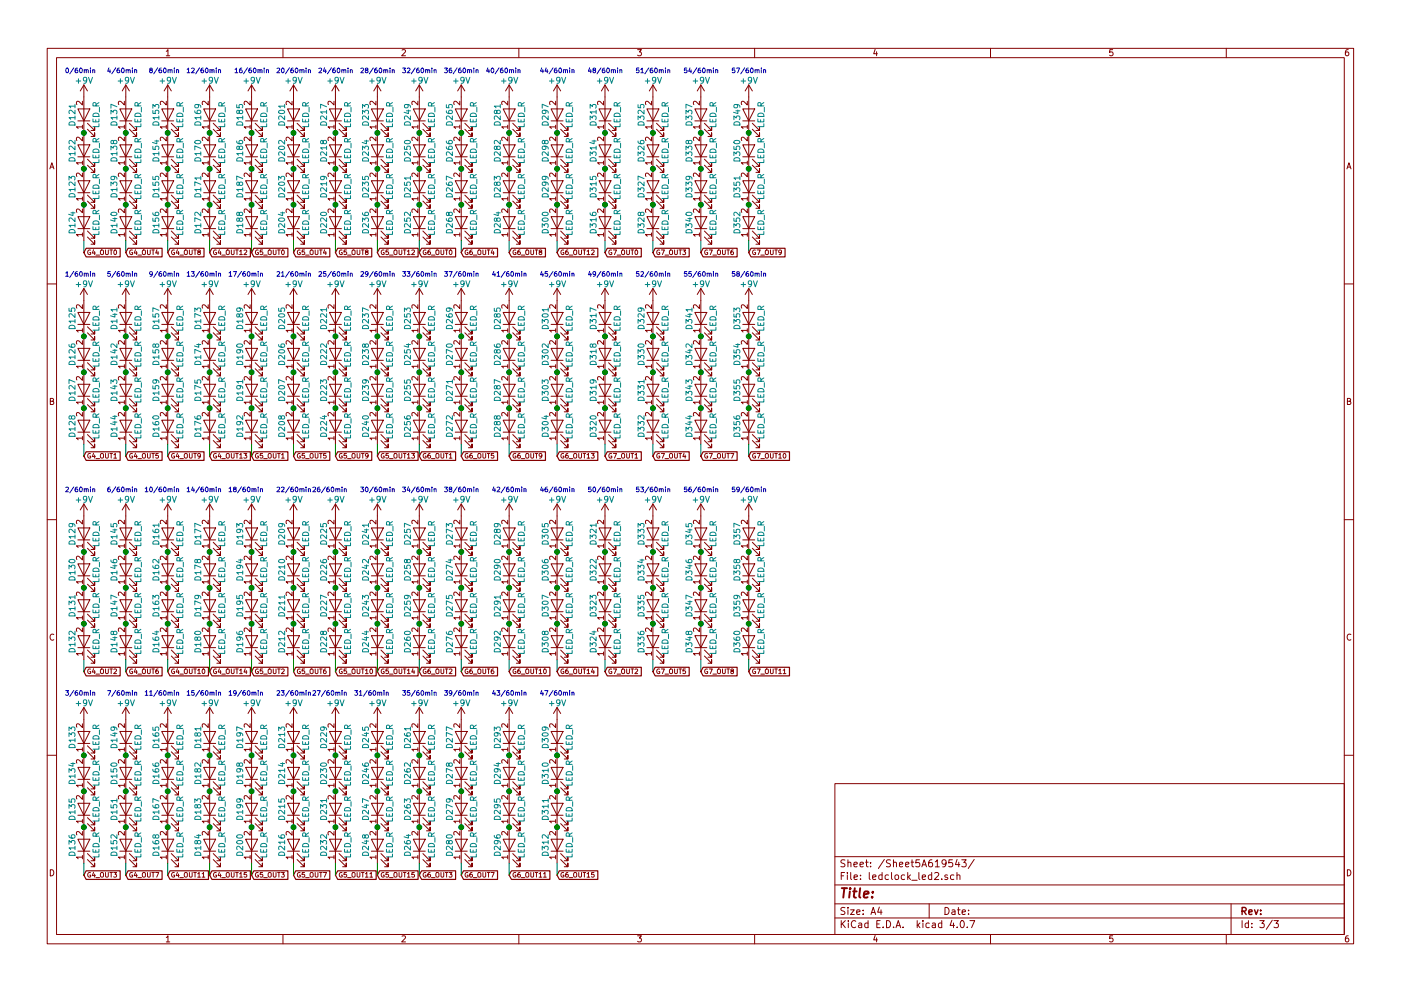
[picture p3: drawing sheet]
<svg xmlns="http://www.w3.org/2000/svg" width="297mm" height="210mm" viewBox="0 0 297 210" stroke-linecap="round" stroke-linejoin="round" font-family="sans-serif">
<g fill="none" stroke="#840000" stroke-width=".21">
<path d="M10 10.3h277v189.9h-277zM12 12.2h273v186.1h-273zM17.8 18v33M17.8 18l-.8 1.3M17.8 18l.7 1.3M26.7 18v33M26.7 18l-.8 1.3M26.7 18l.7 1.3M35.3 10.9l.3-.4v1.3M35.3 11.8h.7M35.6 18v33M35.6 18l-.8 1.3"/>
<path d="M35.6 18l.7 1.3M44.4 18v33M44.4 18l-.7 1.3M44.4 18l.8 1.3M53.3 18v33M53.3 18l-.7 1.3M53.3 18l.8 1.3M60 10.3v1.9M62.2 18v33M62.2 18l-.7 1.3M62.2 18l.8 1.3M71.1 18v33"/>
<path d="M71.1 18l-.7 1.3M71.1 18l.8 1.3M80 18v33M80 18l-.8 1.3M80 18l.8 1.3M85.2 10.6l.5-.1 .3 .4-.8 .9h.8M88.9 18v33M88.9 18l-.8 1.3M88.9 18l.8 1.3M97.8 18v33M97.8 18l-.8 1.3M97.8 18l.8 1.3"/>
<path d="M107.9 18v33M107.9 18l-.7 1.3M107.9 18l.8 1.3M110 10.3v1.9M118.1 18v33M118.1 18l-.8 1.3M118.1 18l.8 1.3M128.3 18v33M128.3 18l-.8 1.3M128.3 18l.7 1.3M135.2 10.5h.8l-.4 .5 .3 .1 .1 .2-.1 .4-.2 .1-.5-.1M138.4 18v33"/>
<path d="M138.4 18l-.7 1.3M138.4 18l.8 1.3M148.6 18v33M148.6 18l-.8 1.3M148.6 18l.8 1.3M158.7 18v33M158.7 18l-.7 1.3M158.7 18l.8 1.3M160 10.3v1.9M185.5 10.5l-.3 .9h.8M185.9 11v.8M210 10.3v1.9"/>
<path d="M235.9 10.5h-.6v.6h.6l.1 .5-.3 .2-.4-.1M260 10.3v1.9M285.9 10.5l-.4 .1-.2 .2-.1 .8 .3 .2 .4-.1 .1-.4-.1-.2-.4-.1-.3 .3M10.6 35.8l.4-1.3 .4 1.3M10.7 35.5h.6M16.5 23.1h2.5l-1.2 2.5zM16.5 30.7h2.5l-1.2 2.6zM16.5 38.3h2.5l-1.2 2.6zM16.5 25.6h2.5M16.5 33.3h2.5M17.5 26.9h-1.3l.4 .4M17.5 21.5v.8l-.9-.8-.4 .2 .1 .5"/>
<path d="M17.5 34.5h-1.3l.4 .4M17.5 29.1v.8l-.9-.8-.4 .2 .1 .5M17.5 36.7v.8l-.9-.8-.4 .3 .1 .4M17.5 26.6v.7M17.5 34.2v.7M18.5 27.4l1.6 1.6v-.8v.8h-.8M18.5 26.2l1.6 1.5v-.8v.8h-.8M18.5 35l1.6 1.6v-.8v.8h-.8M18.5 33.8l1.6 1.5v-.8v.8h-.8M25.4 23.1h2.5l-1.2 2.5zM25.4 30.7h2.5l-1.2 2.6zM25.4 38.3h2.5l-1.2 2.6z"/>
<path d="M25.4 25.6h2.5M25.4 33.3h2.5M26.4 26.9h-1.3l.4 .4M26.4 21.5v.8l-.9-.8-.4 .2 .1 .5M26.4 34.5h-1.3l.4 .4M26.4 29.1v.8l-.9-.8-.4 .2 .1 .5M26.4 36.7v.8l-.9-.8-.4 .3 .1 .4M26.4 26.6v.7M26.4 34.2v.7M27.4 27.4l1.6 1.6v-.8v.8h-.8M27.4 26.2l1.6 1.5v-.8v.8h-.8M27.4 35l1.6 1.6v-.8v.8h-.8"/>
<path d="M27.4 33.8l1.6 1.5v-.8v.8h-.8M34.3 23.1h2.5l-1.2 2.5zM34.3 30.7h2.5l-1.2 2.6zM34.3 38.3h2.5l-1.2 2.6zM34.3 25.6h2.5M34.3 33.3h2.5M35.3 26.9h-1.3l.3 .4M35.3 21.5v.8l-1-.8-.3 .2 .1 .5M35.3 34.5h-1.3l.3 .4M35.3 29.1v.8l-1-.8-.3 .2 .1 .5M35.3 36.7v.8l-1-.8-.3 .3 .1 .4M35.3 26.6v.7"/>
<path d="M35.3 34.2v.7M36.3 27.4l1.5 1.6v-.8v.8h-.7M36.3 26.2l1.5 1.5v-.8v.8h-.7M36.3 35l1.5 1.6v-.8v.8h-.7M36.3 33.8l1.5 1.5v-.8v.8h-.7M43.2 23.1h2.5l-1.3 2.5zM43.2 30.7h2.5l-1.3 2.6zM43.2 38.3h2.5l-1.3 2.6zM43.2 25.6h2.5M43.2 33.3h2.5M44.1 26.9h-1.2l.3 .4M44.1 21.5v.8l-.9-.8-.3 .2 .1 .5"/>
<path d="M44.1 34.5h-1.2l.3 .4M44.1 29.1v.8l-.9-.8-.3 .2 .1 .5M44.1 36.7v.8l-.9-.8-.3 .3 .1 .4M44.1 26.6v.7M44.1 34.2v.7M45.2 27.4l1.5 1.6v-.8v.8h-.7M45.2 26.2l1.5 1.5v-.8v.8h-.7M45.2 35l1.5 1.6v-.8v.8h-.7M45.2 33.8l1.5 1.5v-.8v.8h-.7M52.1 23.1h2.5l-1.3 2.5zM52.1 30.7h2.5l-1.3 2.6zM52.1 38.3h2.5l-1.3 2.6z"/>
<path d="M52.1 25.6h2.5M52.1 33.3h2.5M53 26.9h-1.2l.3 .4M53 21.5v.8l-.9-.8-.3 .2 .1 .5M53 34.5h-1.2l.3 .4M53 29.1v.8l-.9-.8-.3 .2 .1 .5M53 36.7v.8l-.9-.8-.3 .3 .1 .4M53 26.6v.7M53 34.2v.7M54.1 27.4l1.5 1.6v-.8v.8h-.7M54.1 26.2l1.5 1.5v-.8v.8h-.7M54.1 35l1.5 1.6v-.8v.8h-.7"/>
<path d="M54.1 33.8l1.5 1.5v-.8v.8h-.7M61 23.1h2.5l-1.3 2.5zM61 30.7h2.5l-1.3 2.6zM61 38.3h2.5l-1.3 2.6zM61 25.6h2.5M61 33.3h2.5M61.9 26.9h-1.2l.3 .4M61.9 21.5v.8l-.9-.8-.3 .2 .1 .5M61.9 34.5h-1.2l.3 .4M61.9 29.1v.8l-.9-.8-.3 .2 .1 .5M61.9 36.7v.8l-.9-.8-.3 .3 .1 .4M61.9 26.6v.7"/>
<path d="M61.9 34.2v.7M63 27.4l1.5 1.6v-.8v.8h-.7M63 26.2l1.5 1.5v-.8v.8h-.7M63 35l1.5 1.6v-.8v.8h-.7M63 33.8l1.5 1.5v-.8v.8h-.7M69.8 23.1h2.6l-1.3 2.5zM69.8 30.7h2.6l-1.3 2.6zM69.8 38.3h2.6l-1.3 2.6zM69.8 25.6h2.6M69.8 33.3h2.6M70.8 26.9h-1.3l.4 .4M70.8 21.5v.8l-.9-.8-.4 .2 .1 .5"/>
<path d="M70.8 34.5h-1.3l.4 .4M70.8 29.1v.8l-.9-.8-.4 .2 .1 .5M70.8 36.7v.8l-.9-.8-.4 .3 .1 .4M70.8 26.6v.7M70.8 34.2v.7M71.9 27.4l1.5 1.6v-.8v.8h-.8M71.9 26.2l1.5 1.5v-.8v.8h-.8M71.9 35l1.5 1.6v-.8v.8h-.8M71.9 33.8l1.5 1.5v-.8v.8h-.8M78.7 23.1h2.6l-1.3 2.5zM78.7 30.7h2.6l-1.3 2.6zM78.7 38.3h2.6l-1.3 2.6z"/>
<path d="M78.7 25.6h2.6M78.7 33.3h2.6M79.7 26.9h-1.3l.4 .4M79.7 21.5v.8l-.9-.8-.4 .2 .1 .5M79.7 34.5h-1.3l.4 .4M79.7 29.1v.8l-.9-.8-.4 .2 .1 .5M79.7 36.7v.8l-.9-.8-.4 .3 .1 .4M79.7 26.6v.7M79.7 34.2v.7M80.8 27.4l1.5 1.6v-.8v.8h-.8M80.8 26.2l1.5 1.5v-.8v.8h-.8M80.8 35l1.5 1.6v-.8v.8h-.8"/>
<path d="M80.8 33.8l1.5 1.5v-.8v.8h-.8M87.6 23.1h2.6l-1.3 2.5zM87.6 30.7h2.6l-1.3 2.6zM87.6 38.3h2.6l-1.3 2.6zM87.6 25.6h2.6M87.6 33.3h2.6M88.6 26.9h-1.3l.4 .4M88.6 21.5v.8l-.9-.8-.4 .2 .1 .5M88.6 34.5h-1.3l.4 .4M88.6 29.1v.8l-.9-.8-.4 .2 .1 .5M88.6 36.7v.8l-.9-.8-.4 .3 .1 .4M88.6 26.6v.7"/>
<path d="M88.6 34.2v.7M89.7 27.4l1.5 1.6v-.8v.8h-.8M89.7 26.2l1.5 1.5v-.8v.8h-.8M89.7 35l1.5 1.6v-.8v.8h-.8M89.7 33.8l1.5 1.5v-.8v.8h-.8M96.5 23.1h2.6l-1.3 2.5zM96.5 30.7h2.6l-1.3 2.6zM96.5 38.3h2.6l-1.3 2.6zM96.5 25.6h2.6M96.5 33.3h2.6M97.5 26.9h-1.3l.4 .4M97.5 21.5v.8l-.9-.8-.4 .2 .1 .5"/>
<path d="M97.5 34.5h-1.3l.4 .4M97.5 29.1v.8l-.9-.8-.4 .2 .1 .5M97.5 36.7v.8l-.9-.8-.4 .3 .1 .4M97.5 26.6v.7M97.5 34.2v.7M98.6 27.4l1.5 1.6v-.8v.8h-.8M98.6 26.2l1.5 1.5v-.8v.8h-.8M98.6 35l1.5 1.6v-.8v.8h-.8M98.6 33.8l1.5 1.5v-.8v.8h-.8M106.7 23.1h2.5l-1.3 2.5zM106.7 30.7h2.5l-1.3 2.6zM106.7 38.3h2.5l-1.3 2.6z"/>
<path d="M106.7 25.6h2.5M106.7 33.3h2.5M107.6 26.9h-1.2l.3 .4M107.6 21.5v.8l-.9-.8-.3 .2 .1 .5M107.6 34.5h-1.2l.3 .4M107.6 29.1v.8l-.9-.8-.3 .2 .1 .5M107.6 36.7v.8l-.9-.8-.3 .3 .1 .4M107.6 26.6v.7M107.6 34.2v.7M108.7 27.4l1.5 1.6v-.8v.8h-.7M108.7 26.2l1.5 1.5v-.8v.8h-.7M108.7 35l1.5 1.6v-.8v.8h-.7"/>
<path d="M108.7 33.8l1.5 1.5v-.8v.8h-.7M116.8 23.1h2.6l-1.3 2.5zM116.8 30.7h2.6l-1.3 2.6zM116.8 38.3h2.6l-1.3 2.6zM116.8 25.6h2.6M116.8 33.3h2.6M117.8 26.9h-1.3l.4 .4M117.8 21.5v.8l-.9-.8-.4 .2 .1 .5M117.8 34.5h-1.3l.4 .4M117.8 29.1v.8l-.9-.8-.4 .2 .1 .5M117.8 36.7v.8l-.9-.8-.4 .3 .1 .4M117.8 26.6v.7"/>
<path d="M117.8 34.2v.7M118.9 27.4l1.5 1.6v-.8v.8h-.8M118.9 26.2l1.5 1.5v-.8v.8h-.8M118.9 35l1.5 1.6v-.8v.8h-.8M118.9 33.8l1.5 1.5v-.8v.8h-.8M127 23.1h2.5l-1.2 2.5zM127 30.7h2.5l-1.2 2.6zM127 38.3h2.5l-1.2 2.6zM127 25.6h2.5M127 33.3h2.5M128 26.9h-1.3l.4 .4M128 21.5v.8l-.9-.8-.4 .2 .1 .5"/>
<path d="M128 34.5h-1.3l.4 .4M128 29.1v.8l-.9-.8-.4 .2 .1 .5M128 36.7v.8l-.9-.8-.4 .3 .1 .4M128 26.6v.7M128 34.2v.7M129 27.4l1.6 1.6v-.8v.8h-.8M129 26.2l1.6 1.5v-.8v.8h-.8M129 35l1.6 1.6v-.8v.8h-.8M129 33.8l1.6 1.5v-.8v.8h-.8M137.2 23.1h2.5l-1.3 2.5zM137.2 30.7h2.5l-1.3 2.6zM137.2 38.3h2.5l-1.3 2.6z"/>
<path d="M137.2 25.6h2.5M137.2 33.3h2.5M138.1 26.9h-1.2l.3 .4M138.1 21.5v.8l-.9-.8-.3 .2 .1 .5M138.1 34.5h-1.2l.3 .4M138.1 29.1v.8l-.9-.8-.3 .2 .1 .5M138.1 36.7v.8l-.9-.8-.3 .3 .1 .4M138.1 26.6v.7M138.1 34.2v.7M139.2 27.4l1.5 1.6v-.8v.8h-.7M139.2 26.2l1.5 1.5v-.8v.8h-.7M139.2 35l1.5 1.6v-.8v.8h-.7"/>
<path d="M139.2 33.8l1.5 1.5v-.8v.8h-.7M147.3 23.1h2.6l-1.3 2.5zM147.3 30.7h2.6l-1.3 2.6zM147.3 38.3h2.6l-1.3 2.6zM147.3 25.6h2.6M147.3 33.3h2.6M148.3 26.9h-1.3l.4 .4M148.3 21.5v.8l-.9-.8-.4 .2 .1 .5M148.3 34.5h-1.3l.4 .4M148.3 29.1v.8l-.9-.8-.4 .2 .1 .5M148.3 36.7v.8l-.9-.8-.4 .3 .1 .4M148.3 26.6v.7"/>
<path d="M148.3 34.2v.7M149.4 27.4l1.5 1.6v-.8v.8h-.8M149.4 26.2l1.5 1.5v-.8v.8h-.8M149.4 35l1.5 1.6v-.8v.8h-.8M149.4 33.8l1.5 1.5v-.8v.8h-.8M157.5 23.1h2.5l-1.3 2.5zM157.5 30.7h2.5l-1.3 2.6zM157.5 38.3h2.5l-1.3 2.6zM157.5 25.6h2.5M157.5 33.3h2.5M158.4 26.9h-1.2l.3 .4M158.4 21.5v.8l-.9-.8-.3 .2 .1 .5"/>
<path d="M158.4 34.5h-1.2l.3 .4M158.4 29.1v.8l-.9-.8-.3 .2 .1 .5M158.4 36.7v.8l-.9-.8-.3 .3 .1 .4M158.4 26.6v.7M158.4 34.2v.7M159.5 27.4l1.5 1.6v-.8v.8h-.7M159.5 26.2l1.5 1.5v-.8v.8h-.7M159.5 35l1.5 1.6v-.8v.8h-.7M159.5 33.8l1.5 1.5v-.8v.8h-.7M285.6 35.8l.4-1.3 .4 1.3M285.7 35.5h.6M16.5 46h2.5l-1.2 2.5z"/>
<path d="M16.5 40.9h2.5M16.5 48.5h2.5M17.5 42.2h-1.3l.4 .3M17.5 49.8h-1.3l.4 .3M17.5 44.3v.8l-.9-.8-.4 .3 .1 .5M17.5 41.8v.7M17.5 49.4v.7M18.5 42.7l1.6 1.5v-.8v.8h-.8M18.5 41.4l1.6 1.5v-.7v.7h-.8M18.5 50.3l1.6 1.5v-.8v.8h-.8M18.5 49l1.6 1.5v-.7v.7h-.8M19.2 53.1a.45 .45 0 0 0-.6 .4 .45 .45 0 0 0 .6 .4v-.3h-.2"/>
<path d="M19.8 53l-.2 .7h.6M20.1 53.4v.6M20.3 54.1h.8M21.4 53.1l.3-.1 .2 .2v.7l-.2 .1-.4-.1v-.5zM22.4 53v.8l.2 .2 .4-.2v-.8M23.3 53h.6M23.6 53v1M24.3 53.1l.1-.1a.48 .48 0 0 1 .3 .5 .48 .48 0 0 1-.4 .5l-.2-.4zM25.4 46h2.5l-1.2 2.5zM25.4 40.9h2.5M25.4 48.5h2.5M26.4 42.2h-1.3l.4 .3"/>
<path d="M26.4 49.8h-1.3l.4 .3M26.4 44.3v.8l-.9-.8-.4 .3 .1 .5M26.4 41.8v.7M26.4 49.4v.7M27.4 42.7l1.6 1.5v-.8v.8h-.8M27.4 41.4l1.6 1.5v-.7v.7h-.8M27.4 50.3l1.6 1.5v-.8v.8h-.8M27.4 49l1.6 1.5v-.7v.7h-.8M28.1 53.1a.45 .45 0 0 0-.6 .4 .45 .45 0 0 0 .6 .4v-.3h-.2M28.7 53l-.2 .7h.6M29 53.4v.6M29.2 54.1h.8"/>
<path d="M30.3 53.1l.3-.1 .2 .2v.7l-.2 .1-.4-.1v-.5zM31.3 53v.8l.2 .2 .4-.2v-.8M32.2 53h.5M32.5 53v1M33.3 53l-.3 .7h.7M33.5 53.4v.6M34.3 46h2.5l-1.2 2.5zM34.3 40.9h2.5M34.3 48.5h2.5M35.3 42.2h-1.3l.3 .3M35.3 49.8h-1.3l.3 .3M35.3 44.3v.8l-1-.8-.3 .3 .1 .5"/>
<path d="M35.3 41.8v.7M35.3 49.4v.7M36.3 42.7l1.5 1.5v-.8v.8h-.7M36.3 41.4l1.5 1.5v-.7v.7h-.7M36.3 50.3l1.5 1.5v-.8v.8h-.7M36.3 49l1.5 1.5v-.7v.7h-.7M37 53.1a.45 .45 0 0 0-.6 .4 .45 .45 0 0 0 .6 .4v-.3h-.2M37.6 53l-.2 .7h.6M37.8 53.4v.6M38.1 54.1h.8M39.2 53.1l.3-.1 .2 .2v.7l-.2 .1-.4-.1v-.5zM40.2 53v.8l.2 .2 .3-.2v-.8"/>
<path d="M41.1 53h.5M41.4 53v1M42.1 53.5l-.1-.4h.4v.3l-.5 .2 .2 .4 .4-.2-.2-.3M43.2 46h2.5l-1.3 2.5zM43.2 40.9h2.5M43.2 48.5h2.5M44.1 42.2h-1.2l.3 .3M44.1 49.8h-1.2l.3 .3M44.1 44.3v.8l-.9-.8-.3 .3 .1 .5M44.1 41.8v.7M44.1 49.4v.7M45.2 42.7l1.5 1.5v-.8v.8h-.7"/>
<path d="M45.2 41.4l1.5 1.5v-.7v.7h-.7M45.2 50.3l1.5 1.5v-.8v.8h-.7M45.2 49l1.5 1.5v-.7v.7h-.7M45.8 53.1a.45 .45 0 0 0-.5 .4 .45 .45 0 0 0 .6 .4v-.3h-.2M46.5 53l-.2 .7h.6M46.7 53.4v.6M47 54.1h.8M48.1 53.1l.3-.1 .2 .2v.7l-.2 .1-.4-.1v-.5zM49 53v.8l.3 .2 .3-.2v-.8M50 53h.5M50.2 53v1M50.8 53.3l.3-.3v1"/>
<path d="M50.8 54h.6M51.7 53.1l.4-.1 .2 .3-.6 .7h.6M52.1 46h2.5l-1.3 2.5zM52.1 40.9h2.5M52.1 48.5h2.5M53 42.2h-1.2l.3 .3M53 49.8h-1.2l.3 .3M53 44.3v.8l-.9-.8-.3 .3 .1 .5M53 41.8v.7M53 49.4v.7M54.1 42.7l1.5 1.5v-.8v.8h-.7M54.1 41.4l1.5 1.5v-.7v.7h-.7"/>
<path d="M54.1 50.3l1.5 1.5v-.8v.8h-.7M54.1 49l1.5 1.5v-.7v.7h-.7M54.7 53.1a.45 .45 0 0 0-.6 .4 .45 .45 0 0 0 .7 .4v-.3h-.2M55.7 53h-.5l-.1 .5h.5l.1 .3-.2 .2-.4-.1M55.9 54.1h.8M57 53.1l.3-.1 .2 .2v.7l-.2 .1-.4-.1-.1-.5zM57.9 53v.8l.2 .2 .4-.2v-.8M58.9 53h.5M59.1 53v1M59.8 53.1l.1-.1a.48 .48 0 0 1 .4 .5 .48 .48 0 0 1-.5 .5l-.1-.4zM61 46h2.5l-1.3 2.5zM61 40.9h2.5"/>
<path d="M61 48.5h2.5M61.9 42.2h-1.2l.3 .3M61.9 49.8h-1.2l.3 .3M61.9 44.3v.8l-.9-.8-.3 .3 .1 .5M61.9 41.8v.7M61.9 49.4v.7M63 42.7l1.5 1.5v-.8v.8h-.7M63 41.4l1.5 1.5v-.7v.7h-.7M63 50.3l1.5 1.5v-.8v.8h-.7M63 49l1.5 1.5v-.7v.7h-.7M63.6 53.1a.45 .45 0 0 0-.6 .4 .45 .45 0 0 0 .7 .4v-.3h-.2M64.6 53h-.5l-.1 .5h.5l.1 .3-.2 .2-.4-.1"/>
<path d="M64.8 54.1h.8M65.9 53.1l.3-.1 .2 .2v.7l-.2 .1-.4-.1-.1-.5zM66.8 53v.8l.2 .2 .4-.2v-.8M67.7 53h.6M68 53v1M68.8 53l-.2 .7h.6M69.1 53.4v.6M69.8 46h2.6l-1.3 2.5zM69.8 40.9h2.6M69.8 48.5h2.6M70.8 42.2h-1.3l.4 .3M70.8 49.8h-1.3l.4 .3"/>
<path d="M70.8 44.3v.8l-.9-.8-.4 .3 .1 .5M70.8 41.8v.7M70.8 49.4v.7M71.9 42.7l1.5 1.5v-.8v.8h-.8M71.9 41.4l1.5 1.5v-.7v.7h-.8M71.9 50.3l1.5 1.5v-.8v.8h-.8M71.9 49l1.5 1.5v-.7v.7h-.8M72.5 53.1a.45 .45 0 0 0-.6 .4 .45 .45 0 0 0 .7 .4v-.3h-.2M73.5 53h-.5l-.1 .5h.5l.1 .3-.2 .2-.4-.1M73.7 54.1h.7M74.8 53.1l.3-.1 .2 .2v.7l-.2 .1-.4-.1-.1-.5zM75.7 53v.8l.2 .2 .4-.2v-.8"/>
<path d="M76.6 53h.6M76.9 53v1M77.7 53.5l-.2-.4h.5v.3l-.5 .2 .2 .4 .4-.2-.2-.3M78.7 46h2.6l-1.3 2.5zM78.7 40.9h2.6M78.7 48.5h2.6M79.7 42.2h-1.3l.4 .3M79.7 49.8h-1.3l.4 .3M79.7 44.3v.8l-.9-.8-.4 .3 .1 .5M79.7 41.8v.7M79.7 49.4v.7M80.8 42.7l1.5 1.5v-.8v.8h-.8"/>
<path d="M80.8 41.4l1.5 1.5v-.7v.7h-.8M80.8 50.3l1.5 1.5v-.8v.8h-.8M80.8 49l1.5 1.5v-.7v.7h-.8M81.4 53.1a.45 .45 0 0 0-.6 .4 .45 .45 0 0 0 .7 .4v-.3h-.2M82.3 53h-.4l-.1 .5h.5l.1 .3-.2 .2-.4-.1M82.6 54.1h.7M83.6 53.2l.2-.2 .4 .2-.2 .8-.4-.1zM84.6 53v.8l.2 .2 .4-.2v-.8M85.5 53h.6M85.8 53v1M86.4 53.3l.3-.3v1M86.4 54h.5"/>
<path d="M87.3 53.1l.4-.1 .2 .3-.6 .7h.6M87.6 46h2.6l-1.3 2.5zM87.6 40.9h2.6M87.6 48.5h2.6M88.6 42.2h-1.3l.4 .3M88.6 49.8h-1.3l.4 .3M88.6 44.3v.8l-.9-.8-.4 .3 .1 .5M88.6 41.8v.7M88.6 49.4v.7M89.7 42.7l1.5 1.5v-.8v.8h-.8M89.7 41.4l1.5 1.5v-.7v.7h-.8M89.7 50.3l1.5 1.5v-.8v.8h-.8"/>
<path d="M89.7 49l1.5 1.5v-.7v.7h-.8M90.3 53.1a.45 .45 0 0 0-.6 .4 .45 .45 0 0 0 .6 .4v-.3h-.2M91.2 53l-.4 .3-.1 .5 .2 .2 .3-.1v-.4l-.3-.1-.2 .2M91.5 54.1h.7M92.6 53.1l.2-.1 .2 .2v.7l-.2 .1-.3-.1-.1-.5zM93.5 53v.8l.2 .2 .4-.2v-.8M94.4 53h.6M94.7 53v1M95.4 53.1l.1-.1a.48 .48 0 0 1 .4 .5 .48 .48 0 0 1-.5 .5l-.2-.4zM96.5 46h2.6l-1.3 2.5zM96.5 40.9h2.6M96.5 48.5h2.6"/>
<path d="M97.5 42.2h-1.3l.4 .3M97.5 49.8h-1.3l.4 .3M97.5 44.3v.8l-.9-.8-.4 .3 .1 .5M97.5 41.8v.7M97.5 49.4v.7M98.6 42.7l1.5 1.5v-.8v.8h-.8M98.6 41.4l1.5 1.5v-.7v.7h-.8M98.6 50.3l1.5 1.5v-.8v.8h-.8M98.6 49l1.5 1.5v-.7v.7h-.8M99.2 53.1a.45 .45 0 0 0-.6 .4 .45 .45 0 0 0 .6 .4v-.3h-.2M100.1 53l-.5 .3v.5l.2 .2 .3-.1v-.4l-.3-.1-.2 .2M100.4 54.1h.7"/>
<path d="M101.3 53.2l.2-.2 .4 .2-.1 .8-.5-.1zM102.4 53v.8l.2 .2 .4-.2v-.8M103.3 53h.6M103.6 53v1M104.4 53l-.3 .7h.7M104.6 53.4v.6M106.7 46h2.5l-1.3 2.5zM106.7 40.9h2.5M106.7 48.5h2.5M107.6 42.2h-1.2l.3 .3M107.6 49.8h-1.2l.3 .3M107.6 44.3v.8l-.9-.8-.3 .3 .1 .5"/>
<path d="M107.6 41.8v.7M107.6 49.4v.7M108.7 42.7l1.5 1.5v-.8v.8h-.7M108.7 41.4l1.5 1.5v-.7v.7h-.7M108.7 50.3l1.5 1.5v-.8v.8h-.7M108.7 49l1.5 1.5v-.7v.7h-.7M109.3 53.1a.45 .45 0 0 0-.5 .4 .45 .45 0 0 0 .6 .4v-.3h-.2M110.2 53l-.4 .3v.5l.2 .2 .3-.1-.1-.4-.2-.1-.2 .2M110.5 54.1h.8M111.6 53.1l.3-.1 .2 .2v.7l-.2 .1-.4-.1v-.5zM112.5 53v.8l.3 .2 .3-.2v-.8M113.5 53h.5"/>
<path d="M113.7 53v1M114.5 53.5l-.1-.4h.4v.3l-.5 .2 .2 .4 .4-.2-.2-.3M116.8 46h2.6l-1.3 2.5zM116.8 40.9h2.6M116.8 48.5h2.6M117.8 42.2h-1.3l.4 .3M117.8 49.8h-1.3l.4 .3M117.8 44.3v.8l-.9-.8-.4 .3 .1 .5M117.8 41.8v.7M117.8 49.4v.7M118.9 42.7l1.5 1.5v-.8v.8h-.8M118.9 41.4l1.5 1.5v-.7v.7h-.8"/>
<path d="M118.9 50.3l1.5 1.5v-.8v.8h-.8M118.9 49l1.5 1.5v-.7v.7h-.8M119.5 53.1a.45 .45 0 0 0-.6 .4 .45 .45 0 0 0 .7 .4v-.3h-.2M120.4 53l-.4 .3-.1 .5 .2 .2 .3-.1v-.4l-.3-.1-.2 .2M120.7 54.1h.7M121.8 53.1l.2-.1 .3 .2v.7l-.3 .1-.3-.1-.1-.5zM122.7 53v.8l.2 .2 .4-.2v-.8M123.6 53h.6M123.9 53v1M124.5 53.3l.3-.3v1M124.5 54h.5M125.4 53.1l.4-.1 .2 .3-.6 .7h.6"/>
<path d="M127 46h2.5l-1.2 2.5zM127 40.9h2.5M127 48.5h2.5M128 42.2h-1.3l.4 .3M128 49.8h-1.3l.4 .3M128 44.3v.8l-.9-.8-.4 .3 .1 .5M128 41.8v.7M128 49.4v.7M129 42.7l1.6 1.5v-.8v.8h-.8M129 41.4l1.6 1.5v-.7v.7h-.8M129 50.3l1.6 1.5v-.8v.8h-.8M129 49l1.6 1.5v-.7v.7h-.8"/>
<path d="M129.7 53.1a.45 .45 0 0 0-.6 .4 .45 .45 0 0 0 .6 .4v-.3h-.2M130 53h.7l-.4 1M130.8 54.1h.8M131.9 53.1l.3-.1 .2 .2v.7l-.2 .1-.4-.1v-.5zM132.9 53v.8l.2 .2 .4-.2v-.8M133.8 53h.5M134.1 53v1M134.7 53.1l.2-.1a.48 .48 0 0 1 .3 .5 .48 .48 0 0 1-.4 .5l-.2-.4zM137.2 46h2.5l-1.3 2.5zM137.2 40.9h2.5M137.2 48.5h2.5M138.1 42.2h-1.2l.3 .3"/>
<path d="M138.1 49.8h-1.2l.3 .3M138.1 44.3v.8l-.9-.8-.3 .3 .1 .5M138.1 41.8v.7M138.1 49.4v.7M139.2 42.7l1.5 1.5v-.8v.8h-.7M139.2 41.4l1.5 1.5v-.7v.7h-.7M139.2 50.3l1.5 1.5v-.8v.8h-.7M139.2 49l1.5 1.5v-.7v.7h-.7M139.8 53.1a.45 .45 0 0 0-.6 .4 .45 .45 0 0 0 .7 .4v-.3h-.2M140.2 53h.7l-.5 1M141 54.1h.8M142 53.2l.2-.2 .4 .2-.1 .8-.5-.1z"/>
<path d="M143 53v.8l.2 .2 .4-.2v-.8M143.9 53h.6M144.2 53v1M144.8 53h.6l-.4 .4 .4 .2-.1 .3h-.5M147.3 46h2.6l-1.3 2.5zM147.3 40.9h2.6M147.3 48.5h2.6M148.3 42.2h-1.3l.4 .3M148.3 49.8h-1.3l.4 .3M148.3 44.3v.8l-.9-.8-.4 .3 .1 .5M148.3 41.8v.7M148.3 49.4v.7"/>
<path d="M149.4 42.7l1.5 1.5v-.8v.8h-.8M149.4 41.4l1.5 1.5v-.7v.7h-.8M149.4 50.3l1.5 1.5v-.8v.8h-.8M149.4 49l1.5 1.5v-.7v.7h-.8M150 53.1a.45 .45 0 0 0-.6 .4 .45 .45 0 0 0 .6 .4v-.3h-.2M150.4 53h.6l-.4 1M151.2 54.1h.7M152.2 53.1l.3-.1 .2 .2v.7l-.2 .1-.4-.1v-.5zM153.2 53v.8l.2 .2 .4-.2v-.8M154.1 53h.6M154.4 53v1M155.4 53l-.4 .3-.1 .5 .2 .2 .4-.1-.1-.4-.3-.1-.2 .2"/>
<path d="M157.5 46h2.5l-1.3 2.5zM157.5 40.9h2.5M157.5 48.5h2.5M158.4 42.2h-1.2l.3 .3M158.4 49.8h-1.2l.3 .3M158.4 44.3v.8l-.9-.8-.3 .3 .1 .5M158.4 41.8v.7M158.4 49.4v.7M159.5 42.7l1.5 1.5v-.8v.8h-.7M159.5 41.4l1.5 1.5v-.7v.7h-.7M159.5 50.3l1.5 1.5v-.8v.8h-.7M159.5 49l1.5 1.5v-.7v.7h-.7"/>
<path d="M160.1 53.1a.45 .45 0 0 0-.5 .4 .45 .45 0 0 0 .6 .4v-.3h-.2M160.5 53h.7l-.4 1M161.3 54.1h.8M162.3 53.2l.2-.2 .4 .2-.1 .8-.5-.1zM163.3 53v.8l.3 .2 .3-.2v-.8M164.3 53h.5M164.5 53v1M165.7 53.5l-.2 .1-.4-.1 .1-.4 .3-.1a.62 .62 0 0 1-.1 1h-.2M10 60.2h2M16.5 66.3h2.5l-1.2 2.5zM16.5 73.9h2.5l-1.2 2.5zM16.5 68.8h2.5"/>
<path d="M16.5 76.4h2.5M17.5 70.1h-1.3l.4 .4M17.5 64.7v.8l-.9-.8-.4 .2 .1 .5M17.5 77.7h-1.3l.4 .4M17.5 72.3v.8l-.9-.8-.4 .2 .1 .5M17.5 79.9v.8l-.9-.8-.4 .2 .1 .5M17.5 69.7v.8M17.5 77.4v.7M17.8 61.2v33M17.8 61.2l-.8 1.3M17.8 61.2l.7 1.3M18.5 70.6l1.6 1.5v-.7v.7h-.8"/>
<path d="M18.5 69.3l1.6 1.6v-.8v.8h-.8M18.5 78.2l1.6 1.6v-.8v.8h-.8M18.5 77l1.6 1.5v-.8v.8h-.8M25.4 66.3h2.5l-1.2 2.5zM25.4 73.9h2.5l-1.2 2.5zM25.4 68.8h2.5M25.4 76.4h2.5M26.4 70.1h-1.3l.4 .4M26.4 64.7v.8l-.9-.8-.4 .2 .1 .5M26.4 77.7h-1.3l.4 .4M26.4 72.3v.8l-.9-.8-.4 .2 .1 .5M26.4 79.9v.8l-.9-.8-.4 .2 .1 .5"/>
<path d="M26.4 69.7v.8M26.4 77.4v.7M26.7 61.2v33M26.7 61.2l-.8 1.3M26.7 61.2l.7 1.3M27.4 70.6l1.6 1.5v-.7v.7h-.8M27.4 69.3l1.6 1.6v-.8v.8h-.8M27.4 78.2l1.6 1.6v-.8v.8h-.8M27.4 77l1.6 1.5v-.8v.8h-.8M34.3 66.3h2.5l-1.2 2.5zM34.3 73.9h2.5l-1.2 2.5zM34.3 68.8h2.5"/>
<path d="M34.3 76.4h2.5M35.3 70.1h-1.3l.3 .4M35.3 64.7v.8l-1-.8-.3 .2 .1 .5M35.3 77.7h-1.3l.3 .4M35.3 72.3v.8l-1-.8-.3 .2 .1 .5M35.3 79.9v.8l-1-.8-.3 .2 .1 .5M35.3 69.7v.8M35.3 77.4v.7M35.6 61.2v33M35.6 61.2l-.8 1.3M35.6 61.2l.7 1.3M36.3 70.6l1.5 1.5v-.7v.7h-.7"/>
<path d="M36.3 69.3l1.5 1.6v-.8v.8h-.7M36.3 78.2l1.5 1.6v-.8v.8h-.7M36.3 77l1.5 1.5v-.8v.8h-.7M43.2 66.3h2.5l-1.3 2.5zM43.2 73.9h2.5l-1.3 2.5zM43.2 68.8h2.5M43.2 76.4h2.5M44.1 70.1h-1.2l.3 .4M44.1 64.7v.8l-.9-.8-.3 .2 .1 .5M44.1 77.7h-1.2l.3 .4M44.1 72.3v.8l-.9-.8-.3 .2 .1 .5M44.1 79.9v.8l-.9-.8-.3 .2 .1 .5"/>
<path d="M44.1 69.7v.8M44.1 77.4v.7M44.4 61.2v33M44.4 61.2l-.7 1.3M44.4 61.2l.8 1.3M45.2 70.6l1.5 1.5v-.7v.7h-.7M45.2 69.3l1.5 1.6v-.8v.8h-.7M45.2 78.2l1.5 1.6v-.8v.8h-.7M45.2 77l1.5 1.5v-.8v.8h-.7M52.1 66.3h2.5l-1.3 2.5zM52.1 73.9h2.5l-1.3 2.5zM52.1 68.8h2.5"/>
<path d="M52.1 76.4h2.5M53 70.1h-1.2l.3 .4M53 64.7v.8l-.9-.8-.3 .2 .1 .5M53 77.7h-1.2l.3 .4M53 72.3v.8l-.9-.8-.3 .2 .1 .5M53 79.9v.8l-.9-.8-.3 .2 .1 .5M53 69.7v.8M53 77.4v.7M53.3 61.2v33M53.3 61.2l-.7 1.3M53.3 61.2l.8 1.3M54.1 70.6l1.5 1.5v-.7v.7h-.7"/>
<path d="M54.1 69.3l1.5 1.6v-.8v.8h-.7M54.1 78.2l1.5 1.6v-.8v.8h-.7M54.1 77l1.5 1.5v-.8v.8h-.7M61 66.3h2.5l-1.3 2.5zM61 73.9h2.5l-1.3 2.5zM61 68.8h2.5M61 76.4h2.5M61.9 70.1h-1.2l.3 .4M61.9 64.7v.8l-.9-.8-.3 .2 .1 .5M61.9 77.7h-1.2l.3 .4M61.9 72.3v.8l-.9-.8-.3 .2 .1 .5M61.9 79.9v.8l-.9-.8-.3 .2 .1 .5"/>
<path d="M61.9 69.7v.8M61.9 77.4v.7M62.2 61.2v33M62.2 61.2l-.7 1.3M62.2 61.2l.8 1.3M63 70.6l1.5 1.5v-.7v.7h-.7M63 69.3l1.5 1.6v-.8v.8h-.7M63 78.2l1.5 1.6v-.8v.8h-.7M63 77l1.5 1.5v-.8v.8h-.7M69.8 66.3h2.6l-1.3 2.5zM69.8 73.9h2.6l-1.3 2.5zM69.8 68.8h2.6"/>
<path d="M69.8 76.4h2.6M70.8 70.1h-1.3l.4 .4M70.8 64.7v.8l-.9-.8-.4 .2 .1 .5M70.8 77.7h-1.3l.4 .4M70.8 72.3v.8l-.9-.8-.4 .2 .1 .5M70.8 79.9v.8l-.9-.8-.4 .2 .1 .5M70.8 69.7v.8M70.8 77.4v.7M71.1 61.2v33M71.1 61.2l-.7 1.3M71.1 61.2l.8 1.3M71.9 70.6l1.5 1.5v-.7v.7h-.8"/>
<path d="M71.9 69.3l1.5 1.6v-.8v.8h-.8M71.9 78.2l1.5 1.6v-.8v.8h-.8M71.9 77l1.5 1.5v-.8v.8h-.8M78.7 66.3h2.6l-1.3 2.5zM78.7 73.9h2.6l-1.3 2.5zM78.7 68.8h2.6M78.7 76.4h2.6M79.7 70.1h-1.3l.4 .4M79.7 64.7v.8l-.9-.8-.4 .2 .1 .5M79.7 77.7h-1.3l.4 .4M79.7 72.3v.8l-.9-.8-.4 .2 .1 .5M79.7 79.9v.8l-.9-.8-.4 .2 .1 .5"/>
<path d="M79.7 69.7v.8M79.7 77.4v.7M80 61.2v33M80 61.2l-.8 1.3M80 61.2l.8 1.3M80.8 70.6l1.5 1.5v-.7v.7h-.8M80.8 69.3l1.5 1.6v-.8v.8h-.8M80.8 78.2l1.5 1.6v-.8v.8h-.8M80.8 77l1.5 1.5v-.8v.8h-.8M87.6 66.3h2.6l-1.3 2.5zM87.6 73.9h2.6l-1.3 2.5zM87.6 68.8h2.6"/>
<path d="M87.6 76.4h2.6M88.6 70.1h-1.3l.4 .4M88.6 64.7v.8l-.9-.8-.4 .2 .1 .5M88.6 77.7h-1.3l.4 .4M88.6 72.3v.8l-.9-.8-.4 .2 .1 .5M88.6 79.9v.8l-.9-.8-.4 .2 .1 .5M88.6 69.7v.8M88.6 77.4v.7M88.9 61.2v33M88.9 61.2l-.8 1.3M88.9 61.2l.8 1.3M89.7 70.6l1.5 1.5v-.7v.7h-.8"/>
<path d="M89.7 69.3l1.5 1.6v-.8v.8h-.8M89.7 78.2l1.5 1.6v-.8v.8h-.8M89.7 77l1.5 1.5v-.8v.8h-.8M96.5 66.3h2.6l-1.3 2.5zM96.5 73.9h2.6l-1.3 2.5zM96.5 68.8h2.6M96.5 76.4h2.6M97.5 70.1h-1.3l.4 .4M97.5 64.7v.8l-.9-.8-.4 .2 .1 .5M97.5 77.7h-1.3l.4 .4M97.5 72.3v.8l-.9-.8-.4 .2 .1 .5M97.5 79.9v.8l-.9-.8-.4 .2 .1 .5"/>
<path d="M97.5 69.7v.8M97.5 77.4v.7M97.8 61.2v33M97.8 61.2l-.8 1.3M97.8 61.2l.8 1.3M98.6 70.6l1.5 1.5v-.7v.7h-.8M98.6 69.3l1.5 1.6v-.8v.8h-.8M98.6 78.2l1.5 1.6v-.8v.8h-.8M98.6 77l1.5 1.5v-.8v.8h-.8M106.7 66.3h2.5l-1.3 2.5zM106.7 73.9h2.5l-1.3 2.5zM106.7 68.8h2.5"/>
<path d="M106.7 76.4h2.5M107.6 70.1h-1.2l.3 .4M107.6 64.7v.8l-.9-.8-.3 .2 .1 .5M107.6 77.7h-1.2l.3 .4M107.6 72.3v.8l-.9-.8-.3 .2 .1 .5M107.6 79.9v.8l-.9-.8-.3 .2 .1 .5M107.6 69.7v.8M107.6 77.4v.7M107.9 61.2v33M107.9 61.2l-.7 1.3M107.9 61.2l.8 1.3M108.7 70.6l1.5 1.5v-.7v.7h-.7"/>
<path d="M108.7 69.3l1.5 1.6v-.8v.8h-.7M108.7 78.2l1.5 1.6v-.8v.8h-.7M108.7 77l1.5 1.5v-.8v.8h-.7M116.8 66.3h2.6l-1.3 2.5zM116.8 73.9h2.6l-1.3 2.5zM116.8 68.8h2.6M116.8 76.4h2.6M117.8 70.1h-1.3l.4 .4M117.8 64.7v.8l-.9-.8-.4 .2 .1 .5M117.8 77.7h-1.3l.4 .4M117.8 72.3v.8l-.9-.8-.4 .2 .1 .5M117.8 79.9v.8l-.9-.8-.4 .2 .1 .5"/>
<path d="M117.8 69.7v.8M117.8 77.4v.7M118.1 61.2v33M118.1 61.2l-.8 1.3M118.1 61.2l.8 1.3M118.9 70.6l1.5 1.5v-.7v.7h-.8M118.9 69.3l1.5 1.6v-.8v.8h-.8M118.9 78.2l1.5 1.6v-.8v.8h-.8M118.9 77l1.5 1.5v-.8v.8h-.8M127 66.3h2.5l-1.2 2.5zM127 73.9h2.5l-1.2 2.5zM127 68.8h2.5"/>
<path d="M127 76.4h2.5M128 70.1h-1.3l.4 .4M128 64.7v.8l-.9-.8-.4 .2 .1 .5M128 77.7h-1.3l.4 .4M128 72.3v.8l-.9-.8-.4 .2 .1 .5M128 79.9v.8l-.9-.8-.4 .2 .1 .5M128 69.7v.8M128 77.4v.7M128.3 61.2v33M128.3 61.2l-.8 1.3M128.3 61.2l.7 1.3M129 70.6l1.6 1.5v-.7v.7h-.8"/>
<path d="M129 69.3l1.6 1.6v-.8v.8h-.8M129 78.2l1.6 1.6v-.8v.8h-.8M129 77l1.6 1.5v-.8v.8h-.8M137.2 66.3h2.5l-1.3 2.5zM137.2 73.9h2.5l-1.3 2.5zM137.2 68.8h2.5M137.2 76.4h2.5M138.1 70.1h-1.2l.3 .4M138.1 64.7v.8l-.9-.8-.3 .2 .1 .5M138.1 77.7h-1.2l.3 .4M138.1 72.3v.8l-.9-.8-.3 .2 .1 .5M138.1 79.9v.8l-.9-.8-.3 .2 .1 .5"/>
<path d="M138.1 69.7v.8M138.1 77.4v.7M138.4 61.2v33M138.4 61.2l-.7 1.3M138.4 61.2l.8 1.3M139.2 70.6l1.5 1.5v-.7v.7h-.7M139.2 69.3l1.5 1.6v-.8v.8h-.7M139.2 78.2l1.5 1.6v-.8v.8h-.7M139.2 77l1.5 1.5v-.8v.8h-.7M147.3 66.3h2.6l-1.3 2.5zM147.3 73.9h2.6l-1.3 2.5zM147.3 68.8h2.6"/>
<path d="M147.3 76.4h2.6M148.3 70.1h-1.3l.4 .4M148.3 64.7v.8l-.9-.8-.4 .2 .1 .5M148.3 77.7h-1.3l.4 .4M148.3 72.3v.8l-.9-.8-.4 .2 .1 .5M148.3 79.9v.8l-.9-.8-.4 .2 .1 .5M148.3 69.7v.8M148.3 77.4v.7M148.6 61.2v33M148.6 61.2l-.8 1.3M148.6 61.2l.8 1.3M149.4 70.6l1.5 1.5v-.7v.7h-.8"/>
<path d="M149.4 69.3l1.5 1.6v-.8v.8h-.8M149.4 78.2l1.5 1.6v-.8v.8h-.8M149.4 77l1.5 1.5v-.8v.8h-.8M157.5 66.3h2.5l-1.3 2.5zM157.5 73.9h2.5l-1.3 2.5zM157.5 68.8h2.5M157.5 76.4h2.5M158.4 70.1h-1.2l.3 .4M158.4 64.7v.8l-.9-.8-.3 .2 .1 .5M158.4 77.7h-1.2l.3 .4M158.4 72.3v.8l-.9-.8-.3 .2 .1 .5M158.4 79.9v.8l-.9-.8-.3 .2 .1 .5"/>
<path d="M158.4 69.7v.8M158.4 77.4v.7M158.7 61.2v33M158.7 61.2l-.7 1.3M158.7 61.2l.8 1.3M159.5 70.6l1.5 1.5v-.7v.7h-.7M159.5 69.3l1.5 1.6v-.8v.8h-.7M159.5 78.2l1.5 1.6v-.8v.8h-.7M159.5 77l1.5 1.5v-.8v.8h-.7M285 60.2h2M10.7 85.1h.5l.1-.5-.6-.1v1.3h.5l.2-.4-.3-.3M16.5 81.5h2.5l-1.2 2.6z"/>
<path d="M16.5 89.1h2.5l-1.2 2.6zM16.5 84.1h2.5M16.5 91.7h2.5M17.5 85.3h-1.3l.4 .4M17.5 93h-1.3l.4 .3M17.5 87.5v.8l-.9-.8-.4 .3 .1 .4M17.5 85v.7M17.5 92.6v.7M18.5 85.8l1.6 1.6v-.8v.8h-.8M18.5 84.6l1.6 1.5v-.8v.8h-.8M18.5 93.5l1.6 1.5v-.8v.8h-.8M18.5 92.2l1.6 1.5v-.7v.7h-.8"/>
<path d="M19.2 96.3a.45 .45 0 0 0-.6 .4 .45 .45 0 0 0 .6 .4v-.3h-.2M19.8 96.2l-.2 .7h.6M20.1 96.5v.7M20.3 97.3h.8M21.4 96.3l.3-.1 .2 .2v.7l-.2 .1-.4-.1v-.6zM22.4 96.2v.8l.2 .2 .4-.2v-.8M23.3 96.2h.6M23.6 96.2v1M24.1 96.5l.3-.3v1M24.1 97.2h.6M25.4 81.5h2.5l-1.2 2.6zM25.4 89.1h2.5l-1.2 2.6z"/>
<path d="M25.4 84.1h2.5M25.4 91.7h2.5M26.4 85.3h-1.3l.4 .4M26.4 93h-1.3l.4 .3M26.4 87.5v.8l-.9-.8-.4 .3 .1 .4M26.4 85v.7M26.4 92.6v.7M27.4 85.8l1.6 1.6v-.8v.8h-.8M27.4 84.6l1.6 1.5v-.8v.8h-.8M27.4 93.5l1.6 1.5v-.8v.8h-.8M27.4 92.2l1.6 1.5v-.7v.7h-.8M28.1 96.3a.45 .45 0 0 0-.6 .4 .45 .45 0 0 0 .6 .4v-.3h-.2"/>
<path d="M28.7 96.2l-.2 .7h.6M29 96.5v.7M29.2 97.3h.8M30.3 96.3l.3-.1 .2 .2v.7l-.2 .1-.4-.1v-.6zM31.3 96.2v.8l.2 .2 .4-.2v-.8M32.2 96.2h.5M32.5 96.2v1M33.6 96.2h-.5l-.1 .5 .5-.1 .1 .4-.2 .2-.4-.1M34.3 81.5h2.5l-1.2 2.6zM34.3 89.1h2.5l-1.2 2.6zM34.3 84.1h2.5M34.3 91.7h2.5"/>
<path d="M35.3 85.3h-1.3l.3 .4M35.3 93h-1.3l.3 .3M35.3 87.5v.8l-1-.8-.3 .3 .1 .4M35.3 85v.7M35.3 92.6v.7M36.3 85.8l1.5 1.6v-.8v.8h-.7M36.3 84.6l1.5 1.5v-.8v.8h-.7M36.3 93.5l1.5 1.5v-.8v.8h-.7M36.3 92.2l1.5 1.5v-.7v.7h-.7M37 96.3a.45 .45 0 0 0-.6 .4 .45 .45 0 0 0 .6 .4v-.3h-.2M37.6 96.2l-.2 .7h.6M37.8 96.5v.7"/>
<path d="M38.1 97.3h.8M39.2 96.3l.3-.1 .2 .2v.7l-.2 .1-.4-.1v-.6zM40.2 96.2v.8l.2 .2 .3-.2v-.8M41.1 96.2h.5M41.4 96.2v1M42.5 96.6l-.2 .2-.4-.2 .1-.3 .3-.1a.62 .62 0 0 1-.1 1h-.2M43.2 81.5h2.5l-1.3 2.6zM43.2 89.1h2.5l-1.3 2.6zM43.2 84.1h2.5M43.2 91.7h2.5M44.1 85.3h-1.2l.3 .4M44.1 93h-1.2l.3 .3"/>
<path d="M44.1 87.5v.8l-.9-.8-.3 .3 .1 .4M44.1 85v.7M44.1 92.6v.7M45.2 85.8l1.5 1.6v-.8v.8h-.7M45.2 84.6l1.5 1.5v-.8v.8h-.7M45.2 93.5l1.5 1.5v-.8v.8h-.7M45.2 92.2l1.5 1.5v-.7v.7h-.7M45.8 96.3a.45 .45 0 0 0-.5 .4 .45 .45 0 0 0 .6 .4v-.3h-.2M46.5 96.2l-.2 .7h.6M46.7 96.5v.7M47 97.3h.8M48.1 96.3l.3-.1 .2 .2v.7l-.2 .1-.4-.1v-.6z"/>
<path d="M49 96.2v.8l.3 .2 .3-.2v-.8M50 96.2h.5M50.2 96.2v1M50.8 96.5l.3-.3v1M50.8 97.2h.6M51.7 96.2h.6l-.3 .4 .3 .2v.3h-.6M52.1 81.5h2.5l-1.3 2.6zM52.1 89.1h2.5l-1.3 2.6zM52.1 84.1h2.5M52.1 91.7h2.5M53 85.3h-1.2l.3 .4M53 93h-1.2l.3 .3"/>
<path d="M53 87.5v.8l-.9-.8-.3 .3 .1 .4M53 85v.7M53 92.6v.7M54.1 85.8l1.5 1.6v-.8v.8h-.7M54.1 84.6l1.5 1.5v-.8v.8h-.7M54.1 93.5l1.5 1.5v-.8v.8h-.7M54.1 92.2l1.5 1.5v-.7v.7h-.7M54.7 96.3a.45 .45 0 0 0-.6 .4 .45 .45 0 0 0 .7 .4v-.3h-.2M55.7 96.2h-.5l-.1 .5 .5-.1 .1 .4-.2 .2-.4-.1M55.9 97.3h.8M56.9 96.4l.2-.2 .4 .2-.1 .7h-.5zM57.9 96.2v.8l.2 .2 .4-.2v-.8"/>
<path d="M58.9 96.2h.5M59.1 96.2v1M59.7 96.5l.3-.3v1M59.7 97.2h.6M61 81.5h2.5l-1.3 2.6zM61 89.1h2.5l-1.3 2.6zM61 84.1h2.5M61 91.7h2.5M61.9 85.3h-1.2l.3 .4M61.9 93h-1.2l.3 .3M61.9 87.5v.8l-.9-.8-.3 .3 .1 .4M61.9 85v.7"/>
<path d="M61.9 92.6v.7M63 85.8l1.5 1.6v-.8v.8h-.7M63 84.6l1.5 1.5v-.8v.8h-.7M63 93.5l1.5 1.5v-.8v.8h-.7M63 92.2l1.5 1.5v-.7v.7h-.7M63.6 96.3a.45 .45 0 0 0-.6 .4 .45 .45 0 0 0 .7 .4v-.3h-.2M64.6 96.2h-.5l-.1 .5 .5-.1 .1 .4-.2 .2-.4-.1M64.8 97.3h.8M65.9 96.3l.3-.1 .2 .2v.7l-.2 .1-.4-.1-.1-.6zM66.8 96.2v.8l.2 .2 .4-.2v-.8M67.7 96.2h.6M68 96.2v1"/>
<path d="M69.1 96.2h-.5v.5l.5-.1 .1 .4-.2 .2-.4-.1M69.8 81.5h2.6l-1.3 2.6zM69.8 89.1h2.6l-1.3 2.6zM69.8 84.1h2.6M69.8 91.7h2.6M70.8 85.3h-1.3l.4 .4M70.8 93h-1.3l.4 .3M70.8 87.5v.8l-.9-.8-.4 .3 .1 .4M70.8 85v.7M70.8 92.6v.7M71.9 85.8l1.5 1.6v-.8v.8h-.8M71.9 84.6l1.5 1.5v-.8v.8h-.8"/>
<path d="M71.9 93.5l1.5 1.5v-.8v.8h-.8M71.9 92.2l1.5 1.5v-.7v.7h-.8M72.5 96.3a.45 .45 0 0 0-.6 .4 .45 .45 0 0 0 .7 .4v-.3h-.2M73.5 96.2h-.5l-.1 .5 .5-.1 .1 .4-.2 .2-.4-.1M73.7 97.3h.7M74.7 96.4l.2-.2 .4 .2-.1 .7h-.5zM75.7 96.2v.8l.2 .2 .4-.2v-.8M76.6 96.2h.6M76.9 96.2v1M78.1 96.6l-.2 .2-.4-.2v-.3l.4-.1a.62 .62 0 0 1-.1 1h-.2M78.7 81.5h2.6l-1.3 2.6zM78.7 89.1h2.6l-1.3 2.6z"/>
<path d="M78.7 84.1h2.6M78.7 91.7h2.6M79.7 85.3h-1.3l.4 .4M79.7 93h-1.3l.4 .3M79.7 87.5v.8l-.9-.8-.4 .3 .1 .4M79.7 85v.7M79.7 92.6v.7M80.8 85.8l1.5 1.6v-.8v.8h-.8M80.8 84.6l1.5 1.5v-.8v.8h-.8M80.8 93.5l1.5 1.5v-.8v.8h-.8M80.8 92.2l1.5 1.5v-.7v.7h-.8M81.4 96.3a.45 .45 0 0 0-.6 .4 .45 .45 0 0 0 .7 .4v-.3h-.2"/>
<path d="M82.3 96.2h-.4l-.1 .5 .5-.1 .1 .4-.2 .2-.4-.1M82.6 97.3h.7M83.7 96.3l.2-.1 .3 .2v.7l-.3 .1-.3-.1-.1-.6zM84.6 96.2v.8l.2 .2 .4-.2v-.8M85.5 96.2h.6M85.8 96.2v1M86.4 96.5l.3-.3v1M86.4 97.2h.5M87.3 96.2h.6l-.3 .4 .3 .2-.1 .3h-.5M87.6 81.5h2.6l-1.3 2.6zM87.6 89.1h2.6l-1.3 2.6zM87.6 84.1h2.6"/>
<path d="M87.6 91.7h2.6M88.6 85.3h-1.3l.4 .4M88.6 93h-1.3l.4 .3M88.6 87.5v.8l-.9-.8-.4 .3 .1 .4M88.6 85v.7M88.6 92.6v.7M89.7 85.8l1.5 1.6v-.8v.8h-.8M89.7 84.6l1.5 1.5v-.8v.8h-.8M89.7 93.5l1.5 1.5v-.8v.8h-.8M89.7 92.2l1.5 1.5v-.7v.7h-.8M90.3 96.3a.45 .45 0 0 0-.6 .4 .45 .45 0 0 0 .6 .4v-.3h-.2M91.2 96.2l-.4 .2-.1 .6 .2 .2 .3-.1v-.5h-.3l-.2 .2"/>
<path d="M91.5 97.3h.7M92.5 96.4l.2-.2 .3 .2-.1 .7h-.4zM93.5 96.2v.8l.2 .2 .4-.2v-.8M94.4 96.2h.6M94.7 96.2v1M95.2 96.5l.4-.3v1M95.2 97.2h.6M96.5 81.5h2.6l-1.3 2.6zM96.5 89.1h2.6l-1.3 2.6zM96.5 84.1h2.6M96.5 91.7h2.6M97.5 85.3h-1.3l.4 .4"/>
<path d="M97.5 93h-1.3l.4 .3M97.5 87.5v.8l-.9-.8-.4 .3 .1 .4M97.5 85v.7M97.5 92.6v.7M98.6 85.8l1.5 1.6v-.8v.8h-.8M98.6 84.6l1.5 1.5v-.8v.8h-.8M98.6 93.5l1.5 1.5v-.8v.8h-.8M98.6 92.2l1.5 1.5v-.7v.7h-.8M99.2 96.3a.45 .45 0 0 0-.6 .4 .45 .45 0 0 0 .6 .4v-.3h-.2M100.1 96.2l-.5 .2v.6l.2 .2 .3-.1v-.5h-.3l-.2 .2M100.4 97.3h.7M101.4 96.3l.3-.1 .2 .2v.7l-.2 .1-.4-.1v-.6z"/>
<path d="M102.4 96.2v.8l.2 .2 .4-.2v-.8M103.3 96.2h.6M103.6 96.2v1M104.7 96.2h-.5l-.1 .5 .5-.1 .1 .4-.2 .2-.4-.1M106.7 81.5h2.5l-1.3 2.6zM106.7 89.1h2.5l-1.3 2.6zM106.7 84.1h2.5M106.7 91.7h2.5M107.6 85.3h-1.2l.3 .4M107.6 93h-1.2l.3 .3M107.6 87.5v.8l-.9-.8-.3 .3 .1 .4M107.6 85v.7"/>
<path d="M107.6 92.6v.7M108.7 85.8l1.5 1.6v-.8v.8h-.7M108.7 84.6l1.5 1.5v-.8v.8h-.7M108.7 93.5l1.5 1.5v-.8v.8h-.7M108.7 92.2l1.5 1.5v-.7v.7h-.7M109.3 96.3a.45 .45 0 0 0-.5 .4 .45 .45 0 0 0 .6 .4v-.3h-.2M110.2 96.2l-.4 .2v.6l.2 .2 .3-.1-.1-.5h-.2l-.2 .2M110.5 97.3h.8M111.5 96.4l.2-.2 .4 .2-.1 .7h-.5zM112.5 96.2v.8l.3 .2 .3-.2v-.8M113.5 96.2h.5M113.7 96.2v1"/>
<path d="M114.9 96.6l-.2 .2-.4-.2 .1-.3 .3-.1a.62 .62 0 0 1-.1 1h-.2M116.8 81.5h2.6l-1.3 2.6zM116.8 89.1h2.6l-1.3 2.6zM116.8 84.1h2.6M116.8 91.7h2.6M117.8 85.3h-1.3l.4 .4M117.8 93h-1.3l.4 .3M117.8 87.5v.8l-.9-.8-.4 .3 .1 .4M117.8 85v.7M117.8 92.6v.7M118.9 85.8l1.5 1.6v-.8v.8h-.8M118.9 84.6l1.5 1.5v-.8v.8h-.8"/>
<path d="M118.9 93.5l1.5 1.5v-.8v.8h-.8M118.9 92.2l1.5 1.5v-.7v.7h-.8M119.5 96.3a.45 .45 0 0 0-.6 .4 .45 .45 0 0 0 .7 .4v-.3h-.2M120.4 96.2l-.4 .2-.1 .6 .2 .2 .3-.1v-.5h-.3l-.2 .2M120.7 97.3h.7M121.7 96.4l.2-.2 .4 .2-.2 .7h-.4zM122.7 96.2v.8l.2 .2 .4-.2v-.8M123.6 96.2h.6M123.9 96.2v1M124.5 96.5l.3-.3v1M124.5 97.2h.5M125.4 96.2h.6l-.3 .4 .3 .2-.1 .3h-.5"/>
<path d="M127 81.5h2.5l-1.2 2.6zM127 89.1h2.5l-1.2 2.6zM127 84.1h2.5M127 91.7h2.5M128 85.3h-1.3l.4 .4M128 93h-1.3l.4 .3M128 87.5v.8l-.9-.8-.4 .3 .1 .4M128 85v.7M128 92.6v.7M129 85.8l1.6 1.6v-.8v.8h-.8M129 84.6l1.6 1.5v-.8v.8h-.8M129 93.5l1.6 1.5v-.8v.8h-.8"/>
<path d="M129 92.2l1.6 1.5v-.7v.7h-.8M129.7 96.3a.45 .45 0 0 0-.6 .4 .45 .45 0 0 0 .6 .4v-.3h-.2M130 96.2h.7l-.4 1M130.8 97.3h.8M131.9 96.3l.3-.1 .2 .2v.7l-.2 .1-.4-.1v-.6zM132.9 96.2v.8l.2 .2 .4-.2v-.8M133.8 96.2h.5M134.1 96.2v1M134.6 96.5l.3-.3v1M134.6 97.2h.6M137.2 81.5h2.5l-1.3 2.6zM137.2 89.1h2.5l-1.3 2.6z"/>
<path d="M137.2 84.1h2.5M137.2 91.7h2.5M138.1 85.3h-1.2l.3 .4M138.1 93h-1.2l.3 .3M138.1 87.5v.8l-.9-.8-.3 .3 .1 .4M138.1 85v.7M138.1 92.6v.7M139.2 85.8l1.5 1.6v-.8v.8h-.7M139.2 84.6l1.5 1.5v-.8v.8h-.7M139.2 93.5l1.5 1.5v-.8v.8h-.7M139.2 92.2l1.5 1.5v-.7v.7h-.7M139.8 96.3a.45 .45 0 0 0-.6 .4 .45 .45 0 0 0 .7 .4v-.3h-.2"/>
<path d="M140.2 96.2h.7l-.5 1M141 97.3h.8M142 96.4l.2-.2 .4 .2-.1 .7h-.5zM143 96.2v.8l.2 .2 .4-.2v-.8M143.9 96.2h.6M144.2 96.2v1M145 96.2l-.2 .7h.6M145.3 96.5v.7M147.3 81.5h2.6l-1.3 2.6zM147.3 89.1h2.6l-1.3 2.6zM147.3 84.1h2.6M147.3 91.7h2.6"/>
<path d="M148.3 85.3h-1.3l.4 .4M148.3 93h-1.3l.4 .3M148.3 87.5v.8l-.9-.8-.4 .3 .1 .4M148.3 85v.7M148.3 92.6v.7M149.4 85.8l1.5 1.6v-.8v.8h-.8M149.4 84.6l1.5 1.5v-.8v.8h-.8M149.4 93.5l1.5 1.5v-.8v.8h-.8M149.4 92.2l1.5 1.5v-.7v.7h-.8M150 96.3a.45 .45 0 0 0-.6 .4 .45 .45 0 0 0 .6 .4v-.3h-.2M150.4 96.2h.6l-.4 1M151.2 97.3h.7"/>
<path d="M152.2 96.3l.3-.1 .2 .2v.7l-.2 .1-.4-.1v-.6zM153.2 96.2v.8l.2 .2 .4-.2v-.8M154.1 96.2h.6M154.4 96.2v1M154.9 96.2h.7l-.5 1M157.5 81.5h2.5l-1.3 2.6zM157.5 89.1h2.5l-1.3 2.6zM157.5 84.1h2.5M157.5 91.7h2.5M158.4 85.3h-1.2l.3 .4M158.4 93h-1.2l.3 .3M158.4 87.5v.8l-.9-.8-.3 .3 .1 .4"/>
<path d="M158.4 85v.7M158.4 92.6v.7M159.5 85.8l1.5 1.6v-.8v.8h-.7M159.5 84.6l1.5 1.5v-.8v.8h-.7M159.5 93.5l1.5 1.5v-.8v.8h-.7M159.5 92.2l1.5 1.5v-.7v.7h-.7M160.1 96.3a.45 .45 0 0 0-.5 .4 .45 .45 0 0 0 .6 .4v-.3h-.2M160.5 96.2h.7l-.4 1M161.3 97.3h.8M162.3 96.4l.2-.2 .4 .2-.1 .7h-.5zM163.3 96.2v.8l.3 .2 .3-.2v-.8M164.3 96.2h.5"/>
<path d="M164.5 96.2v1M165.1 96.5l.3-.3v1M165.1 97.2h.6M166.1 96.3l.2-.1a.48 .48 0 0 1 .3 .5 .48 .48 0 0 1-.4 .4l-.2-.3zM285.7 85.1h.5l.1-.5-.6-.1v1.3h.5l.2-.4-.3-.3M10 110.3h2M16.5 112h2.5l-1.2 2.5zM16.5 119.6h2.5l-1.2 2.6zM16.5 114.5h2.5M17.5 115.8h-1.3l.4 .4M17.5 110.4v.8l-.9-.8-.4 .2 .1 .5M17.5 118v.8l-.9-.8-.4 .2 .1 .5"/>
<path d="M17.5 115.5v.7M17.8 106.9v33M17.8 106.9l-.8 1.3M17.8 106.9l.7 1.3M18.5 116.3l1.6 1.6v-.8v.8h-.8M18.5 115.1l1.6 1.5v-.8v.8h-.8M25.4 112h2.5l-1.2 2.5zM25.4 119.6h2.5l-1.2 2.6zM25.4 114.5h2.5M26.4 115.8h-1.3l.4 .4M26.4 110.4v.8l-.9-.8-.4 .2 .1 .5M26.4 118v.8l-.9-.8-.4 .2 .1 .5"/>
<path d="M26.4 115.5v.7M26.7 106.9v33M26.7 106.9l-.8 1.3M26.7 106.9l.7 1.3M27.4 116.3l1.6 1.6v-.8v.8h-.8M27.4 115.1l1.6 1.5v-.8v.8h-.8M34.3 112h2.5l-1.2 2.5zM34.3 119.6h2.5l-1.2 2.6zM34.3 114.5h2.5M35.3 115.8h-1.3l.3 .4M35.3 110.4v.8l-1-.8-.3 .2 .1 .5M35.3 118v.8l-1-.8-.3 .2 .1 .5"/>
<path d="M35.3 115.5v.7M35.6 106.9v33M35.6 106.9l-.8 1.3M35.6 106.9l.7 1.3M36.3 116.3l1.5 1.6v-.8v.8h-.7M36.3 115.1l1.5 1.5v-.8v.8h-.7M43.2 112h2.5l-1.3 2.5zM43.2 119.6h2.5l-1.3 2.6zM43.2 114.5h2.5M44.1 115.8h-1.2l.3 .4M44.1 110.4v.8l-.9-.8-.3 .2 .1 .5M44.1 118v.8l-.9-.8-.3 .2 .1 .5"/>
<path d="M44.1 115.5v.7M44.4 106.9v33M44.4 106.9l-.7 1.3M44.4 106.9l.8 1.3M45.2 116.3l1.5 1.6v-.8v.8h-.7M45.2 115.1l1.5 1.5v-.8v.8h-.7M52.1 112h2.5l-1.3 2.5zM52.1 119.6h2.5l-1.3 2.6zM52.1 114.5h2.5M53 115.8h-1.2l.3 .4M53 110.4v.8l-.9-.8-.3 .2 .1 .5M53 118v.8l-.9-.8-.3 .2 .1 .5"/>
<path d="M53 115.5v.7M53.3 106.9v33M53.3 106.9l-.7 1.3M53.3 106.9l.8 1.3M54.1 116.3l1.5 1.6v-.8v.8h-.7M54.1 115.1l1.5 1.5v-.8v.8h-.7M61 112h2.5l-1.3 2.5zM61 119.6h2.5l-1.3 2.6zM61 114.5h2.5M61.9 115.8h-1.2l.3 .4M61.9 110.4v.8l-.9-.8-.3 .2 .1 .5M61.9 118v.8l-.9-.8-.3 .2 .1 .5"/>
<path d="M61.9 115.5v.7M62.2 106.9v33M62.2 106.9l-.7 1.3M62.2 106.9l.8 1.3M63 116.3l1.5 1.6v-.8v.8h-.7M63 115.1l1.5 1.5v-.8v.8h-.7M69.8 112h2.6l-1.3 2.5zM69.8 119.6h2.6l-1.3 2.6zM69.8 114.5h2.6M70.8 115.8h-1.3l.4 .4M70.8 110.4v.8l-.9-.8-.4 .2 .1 .5M70.8 118v.8l-.9-.8-.4 .2 .1 .5"/>
<path d="M70.8 115.5v.7M71.1 106.9v33M71.1 106.9l-.7 1.3M71.1 106.9l.8 1.3M71.9 116.3l1.5 1.6v-.8v.8h-.8M71.9 115.1l1.5 1.5v-.8v.8h-.8M78.7 112h2.6l-1.3 2.5zM78.7 119.6h2.6l-1.3 2.6zM78.7 114.5h2.6M79.7 115.8h-1.3l.4 .4M79.7 110.4v.8l-.9-.8-.4 .2 .1 .5M79.7 118v.8l-.9-.8-.4 .2 .1 .5"/>
<path d="M79.7 115.5v.7M80 106.9v33M80 106.9l-.8 1.3M80 106.9l.8 1.3M80.8 116.3l1.5 1.6v-.8v.8h-.8M80.8 115.1l1.5 1.5v-.8v.8h-.8M87.6 112h2.6l-1.3 2.5zM87.6 119.6h2.6l-1.3 2.6zM87.6 114.5h2.6M88.6 115.8h-1.3l.4 .4M88.6 110.4v.8l-.9-.8-.4 .2 .1 .5M88.6 118v.8l-.9-.8-.4 .2 .1 .5"/>
<path d="M88.6 115.5v.7M88.9 106.9v33M88.9 106.9l-.8 1.3M88.9 106.9l.8 1.3M89.7 116.3l1.5 1.6v-.8v.8h-.8M89.7 115.1l1.5 1.5v-.8v.8h-.8M96.5 112h2.6l-1.3 2.5zM96.5 119.6h2.6l-1.3 2.6zM96.5 114.5h2.6M97.5 115.8h-1.3l.4 .4M97.5 110.4v.8l-.9-.8-.4 .2 .1 .5M97.5 118v.8l-.9-.8-.4 .2 .1 .5"/>
<path d="M97.5 115.5v.7M97.8 106.9v33M97.8 106.9l-.8 1.3M97.8 106.9l.8 1.3M98.6 116.3l1.5 1.6v-.8v.8h-.8M98.6 115.1l1.5 1.5v-.8v.8h-.8M106.7 112h2.5l-1.3 2.5zM106.7 119.6h2.5l-1.3 2.6zM106.7 114.5h2.5M107.6 115.8h-1.2l.3 .4M107.6 110.4v.8l-.9-.8-.3 .2 .1 .5M107.6 118v.8l-.9-.8-.3 .2 .1 .5"/>
<path d="M107.6 115.5v.7M107.9 106.9v33M107.9 106.9l-.7 1.3M107.9 106.9l.8 1.3M108.7 116.3l1.5 1.6v-.8v.8h-.7M108.7 115.1l1.5 1.5v-.8v.8h-.7M116.8 112h2.6l-1.3 2.5zM116.8 119.6h2.6l-1.3 2.6zM116.8 114.5h2.6M117.8 115.8h-1.3l.4 .4M117.8 110.4v.8l-.9-.8-.4 .2 .1 .5M117.8 118v.8l-.9-.8-.4 .2 .1 .5"/>
<path d="M117.8 115.5v.7M118.1 106.9v33M118.1 106.9l-.8 1.3M118.1 106.9l.8 1.3M118.9 116.3l1.5 1.6v-.8v.8h-.8M118.9 115.1l1.5 1.5v-.8v.8h-.8M127 112h2.5l-1.2 2.5zM127 119.6h2.5l-1.2 2.6zM127 114.5h2.5M128 115.8h-1.3l.4 .4M128 110.4v.8l-.9-.8-.4 .2 .1 .5M128 118v.8l-.9-.8-.4 .2 .1 .5"/>
<path d="M128 115.5v.7M128.3 106.9v33M128.3 106.9l-.8 1.3M128.3 106.9l.7 1.3M129 116.3l1.6 1.6v-.8v.8h-.8M129 115.1l1.6 1.5v-.8v.8h-.8M137.2 112h2.5l-1.3 2.5zM137.2 119.6h2.5l-1.3 2.6zM137.2 114.5h2.5M138.1 115.8h-1.2l.3 .4M138.1 110.4v.8l-.9-.8-.3 .2 .1 .5M138.1 118v.8l-.9-.8-.3 .2 .1 .5"/>
<path d="M138.1 115.5v.7M138.4 106.9v33M138.4 106.9l-.7 1.3M138.4 106.9l.8 1.3M139.2 116.3l1.5 1.6v-.8v.8h-.7M139.2 115.1l1.5 1.5v-.8v.8h-.7M147.3 112h2.6l-1.3 2.5zM147.3 119.6h2.6l-1.3 2.6zM147.3 114.5h2.6M148.3 115.8h-1.3l.4 .4M148.3 110.4v.8l-.9-.8-.4 .2 .1 .5M148.3 118v.8l-.9-.8-.4 .2 .1 .5"/>
<path d="M148.3 115.5v.7M148.6 106.9v33M148.6 106.9l-.8 1.3M148.6 106.9l.8 1.3M149.4 116.3l1.5 1.6v-.8v.8h-.8M149.4 115.1l1.5 1.5v-.8v.8h-.8M157.5 112h2.5l-1.3 2.5zM157.5 119.6h2.5l-1.3 2.6zM157.5 114.5h2.5M158.4 115.8h-1.2l.3 .4M158.4 110.4v.8l-.9-.8-.3 .2 .1 .5M158.4 118v.8l-.9-.8-.3 .2 .1 .5"/>
<path d="M158.4 115.5v.7M158.7 106.9v33M158.7 106.9l-.7 1.3M158.7 106.9l.8 1.3M159.5 116.3l1.5 1.6v-.8v.8h-.7M159.5 115.1l1.5 1.5v-.8v.8h-.7M285 110.3h2M11.4 134.6a.58 .58 0 0 0-.8 .6 .58 .58 0 0 0 .8 .5M16.5 127.2h2.5l-1.2 2.6zM16.5 134.9h2.5l-1.2 2.5zM16.5 122.2h2.5M16.5 129.8h2.5"/>
<path d="M16.5 137.4h2.5M17.5 123.4h-1.3l.4 .4M17.5 131.1h-1.3l.4 .3M17.5 125.6v.8l-.9-.8-.4 .3 .1 .4M17.5 138.7h-1.3l.4 .3M17.5 133.2v.8l-.9-.8-.4 .3 .1 .5M17.5 123.1v.7M17.5 130.7v.7M17.5 138.3v.7M18.5 123.9l1.6 1.6v-.8v.8h-.8M18.5 122.7l1.6 1.5v-.8v.8h-.8M18.5 131.6l1.6 1.5v-.8v.8h-.8"/>
<path d="M18.5 130.3l1.6 1.5v-.7v.7h-.8M18.5 139.2l1.6 1.5v-.8v.8h-.8M18.5 137.9l1.6 1.5v-.7v.7h-.8M25.4 127.2h2.5l-1.2 2.6zM25.4 134.9h2.5l-1.2 2.5zM25.4 122.2h2.5M25.4 129.8h2.5M25.4 137.4h2.5M26.4 123.4h-1.3l.4 .4M26.4 131.1h-1.3l.4 .3M26.4 125.6v.8l-.9-.8-.4 .3 .1 .4M26.4 138.7h-1.3l.4 .3"/>
<path d="M26.4 133.2v.8l-.9-.8-.4 .3 .1 .5M26.4 123.1v.7M26.4 130.7v.7M26.4 138.3v.7M27.4 123.9l1.6 1.6v-.8v.8h-.8M27.4 122.7l1.6 1.5v-.8v.8h-.8M27.4 131.6l1.6 1.5v-.8v.8h-.8M27.4 130.3l1.6 1.5v-.7v.7h-.8M27.4 139.2l1.6 1.5v-.8v.8h-.8M27.4 137.9l1.6 1.5v-.7v.7h-.8M34.3 127.2h2.5l-1.2 2.6zM34.3 134.9h2.5l-1.2 2.5z"/>
<path d="M34.3 122.2h2.5M34.3 129.8h2.5M34.3 137.4h2.5M35.3 123.4h-1.3l.3 .4M35.3 131.1h-1.3l.3 .3M35.3 125.6v.8l-1-.8-.3 .3 .1 .4M35.3 138.7h-1.3l.3 .3M35.3 133.2v.8l-1-.8-.3 .3 .1 .5M35.3 123.1v.7M35.3 130.7v.7M35.3 138.3v.7M36.3 123.9l1.5 1.6v-.8v.8h-.7"/>
<path d="M36.3 122.7l1.5 1.5v-.8v.8h-.7M36.3 131.6l1.5 1.5v-.8v.8h-.7M36.3 130.3l1.5 1.5v-.7v.7h-.7M36.3 139.2l1.5 1.5v-.8v.8h-.7M36.3 137.9l1.5 1.5v-.7v.7h-.7M43.2 127.2h2.5l-1.3 2.6zM43.2 134.9h2.5l-1.3 2.5zM43.2 122.2h2.5M43.2 129.8h2.5M43.2 137.4h2.5M44.1 123.4h-1.2l.3 .4M44.1 131.1h-1.2l.3 .3"/>
<path d="M44.1 125.6v.8l-.9-.8-.3 .3 .1 .4M44.1 138.7h-1.2l.3 .3M44.1 133.2v.8l-.9-.8-.3 .3 .1 .5M44.1 123.1v.7M44.1 130.7v.7M44.1 138.3v.7M45.2 123.9l1.5 1.6v-.8v.8h-.7M45.2 122.7l1.5 1.5v-.8v.8h-.7M45.2 131.6l1.5 1.5v-.8v.8h-.7M45.2 130.3l1.5 1.5v-.7v.7h-.7M45.2 139.2l1.5 1.5v-.8v.8h-.7M45.2 137.9l1.5 1.5v-.7v.7h-.7"/>
<path d="M52.1 127.2h2.5l-1.3 2.6zM52.1 134.9h2.5l-1.3 2.5zM52.1 122.2h2.5M52.1 129.8h2.5M52.1 137.4h2.5M53 123.4h-1.2l.3 .4M53 131.1h-1.2l.3 .3M53 125.6v.8l-.9-.8-.3 .3 .1 .4M53 138.7h-1.2l.3 .3M53 133.2v.8l-.9-.8-.3 .3 .1 .5M53 123.1v.7M53 130.7v.7"/>
<path d="M53 138.3v.7M54.1 123.9l1.5 1.6v-.8v.8h-.7M54.1 122.7l1.5 1.5v-.8v.8h-.7M54.1 131.6l1.5 1.5v-.8v.8h-.7M54.1 130.3l1.5 1.5v-.7v.7h-.7M54.1 139.2l1.5 1.5v-.8v.8h-.7M54.1 137.9l1.5 1.5v-.7v.7h-.7M61 127.2h2.5l-1.3 2.6zM61 134.9h2.5l-1.3 2.5zM61 122.2h2.5M61 129.8h2.5M61 137.4h2.5"/>
<path d="M61.9 123.4h-1.2l.3 .4M61.9 131.1h-1.2l.3 .3M61.9 125.6v.8l-.9-.8-.3 .3 .1 .4M61.9 138.7h-1.2l.3 .3M61.9 133.2v.8l-.9-.8-.3 .3 .1 .5M61.9 123.1v.7M61.9 130.7v.7M61.9 138.3v.7M63 123.9l1.5 1.6v-.8v.8h-.7M63 122.7l1.5 1.5v-.8v.8h-.7M63 131.6l1.5 1.5v-.8v.8h-.7M63 130.3l1.5 1.5v-.7v.7h-.7"/>
<path d="M63 139.2l1.5 1.5v-.8v.8h-.7M63 137.9l1.5 1.5v-.7v.7h-.7M69.8 127.2h2.6l-1.3 2.6zM69.8 134.9h2.6l-1.3 2.5zM69.8 122.2h2.6M69.8 129.8h2.6M69.8 137.4h2.6M70.8 123.4h-1.3l.4 .4M70.8 131.1h-1.3l.4 .3M70.8 125.6v.8l-.9-.8-.4 .3 .1 .4M70.8 138.7h-1.3l.4 .3M70.8 133.2v.8l-.9-.8-.4 .3 .1 .5"/>
<path d="M70.8 123.1v.7M70.8 130.7v.7M70.8 138.3v.7M71.9 123.9l1.5 1.6v-.8v.8h-.8M71.9 122.7l1.5 1.5v-.8v.8h-.8M71.9 131.6l1.5 1.5v-.8v.8h-.8M71.9 130.3l1.5 1.5v-.7v.7h-.8M71.9 139.2l1.5 1.5v-.8v.8h-.8M71.9 137.9l1.5 1.5v-.7v.7h-.8M78.7 127.2h2.6l-1.3 2.6zM78.7 134.9h2.6l-1.3 2.5zM78.7 122.2h2.6"/>
<path d="M78.7 129.8h2.6M78.7 137.4h2.6M79.7 123.4h-1.3l.4 .4M79.7 131.1h-1.3l.4 .3M79.7 125.6v.8l-.9-.8-.4 .3 .1 .4M79.7 138.7h-1.3l.4 .3M79.7 133.2v.8l-.9-.8-.4 .3 .1 .5M79.7 123.1v.7M79.7 130.7v.7M79.7 138.3v.7M80.8 123.9l1.5 1.6v-.8v.8h-.8M80.8 122.7l1.5 1.5v-.8v.8h-.8"/>
<path d="M80.8 131.6l1.5 1.5v-.8v.8h-.8M80.8 130.3l1.5 1.5v-.7v.7h-.8M80.8 139.2l1.5 1.5v-.8v.8h-.8M80.8 137.9l1.5 1.5v-.7v.7h-.8M87.6 127.2h2.6l-1.3 2.6zM87.6 134.9h2.6l-1.3 2.5zM87.6 122.2h2.6M87.6 129.8h2.6M87.6 137.4h2.6M88.6 123.4h-1.3l.4 .4M88.6 131.1h-1.3l.4 .3M88.6 125.6v.8l-.9-.8-.4 .3 .1 .4"/>
<path d="M88.6 138.7h-1.3l.4 .3M88.6 133.2v.8l-.9-.8-.4 .3 .1 .5M88.6 123.1v.7M88.6 130.7v.7M88.6 138.3v.7M89.7 123.9l1.5 1.6v-.8v.8h-.8M89.7 122.7l1.5 1.5v-.8v.8h-.8M89.7 131.6l1.5 1.5v-.8v.8h-.8M89.7 130.3l1.5 1.5v-.7v.7h-.8M89.7 139.2l1.5 1.5v-.8v.8h-.8M89.7 137.9l1.5 1.5v-.7v.7h-.8M96.5 127.2h2.6l-1.3 2.6z"/>
<path d="M96.5 134.9h2.6l-1.3 2.5zM96.5 122.2h2.6M96.5 129.8h2.6M96.5 137.4h2.6M97.5 123.4h-1.3l.4 .4M97.5 131.1h-1.3l.4 .3M97.5 125.6v.8l-.9-.8-.4 .3 .1 .4M97.5 138.7h-1.3l.4 .3M97.5 133.2v.8l-.9-.8-.4 .3 .1 .5M97.5 123.1v.7M97.5 130.7v.7M97.5 138.3v.7"/>
<path d="M98.6 123.9l1.5 1.6v-.8v.8h-.8M98.6 122.7l1.5 1.5v-.8v.8h-.8M98.6 131.6l1.5 1.5v-.8v.8h-.8M98.6 130.3l1.5 1.5v-.7v.7h-.8M98.6 139.2l1.5 1.5v-.8v.8h-.8M98.6 137.9l1.5 1.5v-.7v.7h-.8M106.7 127.2h2.5l-1.3 2.6zM106.7 134.9h2.5l-1.3 2.5zM106.7 122.2h2.5M106.7 129.8h2.5M106.7 137.4h2.5M107.6 123.4h-1.2l.3 .4"/>
<path d="M107.6 131.1h-1.2l.3 .3M107.6 125.6v.8l-.9-.8-.3 .3 .1 .4M107.6 138.7h-1.2l.3 .3M107.6 133.2v.8l-.9-.8-.3 .3 .1 .5M107.6 123.1v.7M107.6 130.7v.7M107.6 138.3v.7M108.7 123.9l1.5 1.6v-.8v.8h-.7M108.7 122.7l1.5 1.5v-.8v.8h-.7M108.7 131.6l1.5 1.5v-.8v.8h-.7M108.7 130.3l1.5 1.5v-.7v.7h-.7M108.7 139.2l1.5 1.5v-.8v.8h-.7"/>
<path d="M108.7 137.9l1.5 1.5v-.7v.7h-.7M116.8 127.2h2.6l-1.3 2.6zM116.8 134.9h2.6l-1.3 2.5zM116.8 122.2h2.6M116.8 129.8h2.6M116.8 137.4h2.6M117.8 123.4h-1.3l.4 .4M117.8 131.1h-1.3l.4 .3M117.8 125.6v.8l-.9-.8-.4 .3 .1 .4M117.8 138.7h-1.3l.4 .3M117.8 133.2v.8l-.9-.8-.4 .3 .1 .5M117.8 123.1v.7"/>
<path d="M117.8 130.7v.7M117.8 138.3v.7M118.9 123.9l1.5 1.6v-.8v.8h-.8M118.9 122.7l1.5 1.5v-.8v.8h-.8M118.9 131.6l1.5 1.5v-.8v.8h-.8M118.9 130.3l1.5 1.5v-.7v.7h-.8M118.9 139.2l1.5 1.5v-.8v.8h-.8M118.9 137.9l1.5 1.5v-.7v.7h-.8M127 127.2h2.5l-1.2 2.6zM127 134.9h2.5l-1.2 2.5zM127 122.2h2.5M127 129.8h2.5"/>
<path d="M127 137.4h2.5M128 123.4h-1.3l.4 .4M128 131.1h-1.3l.4 .3M128 125.6v.8l-.9-.8-.4 .3 .1 .4M128 138.7h-1.3l.4 .3M128 133.2v.8l-.9-.8-.4 .3 .1 .5M128 123.1v.7M128 130.7v.7M128 138.3v.7M129 123.9l1.6 1.6v-.8v.8h-.8M129 122.7l1.6 1.5v-.8v.8h-.8M129 131.6l1.6 1.5v-.8v.8h-.8"/>
<path d="M129 130.3l1.6 1.5v-.7v.7h-.8M129 139.2l1.6 1.5v-.8v.8h-.8M129 137.9l1.6 1.5v-.7v.7h-.8M137.2 127.2h2.5l-1.3 2.6zM137.2 134.9h2.5l-1.3 2.5zM137.2 122.2h2.5M137.2 129.8h2.5M137.2 137.4h2.5M138.1 123.4h-1.2l.3 .4M138.1 131.1h-1.2l.3 .3M138.1 125.6v.8l-.9-.8-.3 .3 .1 .4M138.1 138.7h-1.2l.3 .3"/>
<path d="M138.1 133.2v.8l-.9-.8-.3 .3 .1 .5M138.1 123.1v.7M138.1 130.7v.7M138.1 138.3v.7M139.2 123.9l1.5 1.6v-.8v.8h-.7M139.2 122.7l1.5 1.5v-.8v.8h-.7M139.2 131.6l1.5 1.5v-.8v.8h-.7M139.2 130.3l1.5 1.5v-.7v.7h-.7M139.2 139.2l1.5 1.5v-.8v.8h-.7M139.2 137.9l1.5 1.5v-.7v.7h-.7M147.3 127.2h2.6l-1.3 2.6zM147.3 134.9h2.6l-1.3 2.5z"/>
<path d="M147.3 122.2h2.6M147.3 129.8h2.6M147.3 137.4h2.6M148.3 123.4h-1.3l.4 .4M148.3 131.1h-1.3l.4 .3M148.3 125.6v.8l-.9-.8-.4 .3 .1 .4M148.3 138.7h-1.3l.4 .3M148.3 133.2v.8l-.9-.8-.4 .3 .1 .5M148.3 123.1v.7M148.3 130.7v.7M148.3 138.3v.7M149.4 123.9l1.5 1.6v-.8v.8h-.8"/>
<path d="M149.4 122.7l1.5 1.5v-.8v.8h-.8M149.4 131.6l1.5 1.5v-.8v.8h-.8M149.4 130.3l1.5 1.5v-.7v.7h-.8M149.4 139.2l1.5 1.5v-.8v.8h-.8M149.4 137.9l1.5 1.5v-.7v.7h-.8M157.5 127.2h2.5l-1.3 2.6zM157.5 134.9h2.5l-1.3 2.5zM157.5 122.2h2.5M157.5 129.8h2.5M157.5 137.4h2.5M158.4 123.4h-1.2l.3 .4M158.4 131.1h-1.2l.3 .3"/>
<path d="M158.4 125.6v.8l-.9-.8-.3 .3 .1 .4M158.4 138.7h-1.2l.3 .3M158.4 133.2v.8l-.9-.8-.3 .3 .1 .5M158.4 123.1v.7M158.4 130.7v.7M158.4 138.3v.7M159.5 123.9l1.5 1.6v-.8v.8h-.7M159.5 122.7l1.5 1.5v-.8v.8h-.7M159.5 131.6l1.5 1.5v-.8v.8h-.7M159.5 130.3l1.5 1.5v-.7v.7h-.7M159.5 139.2l1.5 1.5v-.8v.8h-.7M159.5 137.9l1.5 1.5v-.7v.7h-.7"/>
<path d="M286.4 134.6a.58 .58 0 0 0-.8 .6 .58 .58 0 0 0 .8 .5M16.5 155.2h2.5l-1.2 2.5zM16.5 157.7h2.5M17.5 159h-1.3l.4 .4M17.5 153.6v.8l-.9-.8-.4 .2 .1 .5M17.5 158.6v.8M17.8 150.1v33M17.8 150.1l-.8 1.3M17.8 150.1l.7 1.3M18.5 159.5l1.6 1.5v-.7v.7h-.8M18.5 158.2l1.6 1.6v-.8v.8h-.8M19.2 142a.45 .45 0 0 0-.6 .4 .45 .45 0 0 0 .6 .4v-.3h-.2"/>
<path d="M19.8 141.9l-.2 .7h.6M20.1 142.3v.6M20.3 143h.8M21.3 142.1l.2-.2 .4 .2-.1 .8-.5-.1zM22.4 141.9v.8l.2 .2 .4-.2v-.8M23.3 141.9h.6M23.6 141.9v1M24.1 142l.4-.1 .2 .3-.6 .7h.6M25.4 155.2h2.5l-1.2 2.5zM25.4 157.7h2.5M26.4 159h-1.3l.4 .4M26.4 153.6v.8l-.9-.8-.4 .2 .1 .5"/>
<path d="M26.4 158.6v.8M26.7 150.1v33M26.7 150.1l-.8 1.3M26.7 150.1l.7 1.3M27.4 159.5l1.6 1.5v-.7v.7h-.8M27.4 158.2l1.6 1.6v-.8v.8h-.8M28.1 142a.45 .45 0 0 0-.6 .4 .45 .45 0 0 0 .6 .4v-.3h-.2M28.7 141.9l-.2 .7h.6M29 142.3v.6M29.2 143h.8M30.2 142.1l.2-.2 .4 .2-.1 .8-.5-.1zM31.3 141.9v.8l.2 .2 .4-.2v-.8"/>
<path d="M32.2 141.9h.5M32.5 141.9v1M33.5 141.9l-.4 .3-.1 .5 .2 .2 .4-.1-.1-.4-.3-.1-.2 .2M34.3 155.2h2.5l-1.2 2.5zM34.3 157.7h2.5M35.3 159h-1.3l.3 .4M35.3 153.6v.8l-1-.8-.3 .2 .1 .5M35.3 158.6v.8M35.6 150.1v33M35.6 150.1l-.8 1.3M35.6 150.1l.7 1.3M36.3 159.5l1.5 1.5v-.7v.7h-.7"/>
<path d="M36.3 158.2l1.5 1.6v-.8v.8h-.7M37 142a.45 .45 0 0 0-.6 .4 .45 .45 0 0 0 .6 .4v-.3h-.2M37.6 141.9l-.2 .7h.6M37.8 142.3v.6M38.1 143h.8M39.1 142.1l.2-.2 .4 .2-.1 .8-.5-.1zM40.2 141.9v.8l.2 .2 .3-.2v-.8M41.1 141.9h.5M41.4 141.9v1M41.9 142.2l.3-.3v1M41.9 142.9h.6M43 142l.1-.1a.48 .48 0 0 1 .4 .5 .48 .48 0 0 1-.5 .5l-.2-.4z"/>
<path d="M43.2 155.2h2.5l-1.3 2.5zM43.2 157.7h2.5M44.1 159h-1.2l.3 .4M44.1 153.6v.8l-.9-.8-.3 .2 .1 .5M44.1 158.6v.8M44.4 150.1v33M44.4 150.1l-.7 1.3M44.4 150.1l.8 1.3M45.2 159.5l1.5 1.5v-.7v.7h-.7M45.2 158.2l1.5 1.6v-.8v.8h-.7M45.8 142a.45 .45 0 0 0-.5 .4 .45 .45 0 0 0 .6 .4v-.3h-.2M46.5 141.9l-.2 .7h.6"/>
<path d="M46.7 142.3v.6M47 143h.8M48 142.1l.2-.2 .4 .2-.1 .8-.5-.1zM49 141.9v.8l.3 .2 .3-.2v-.8M50 141.9h.5M50.2 141.9v1M50.8 142.2l.3-.3v1M50.8 142.9h.6M52 141.9l-.3 .7h.7M52.1 155.2h2.5l-1.3 2.5zM52.1 157.7h2.5M52.2 142.3v.6"/>
<path d="M53 159h-1.2l.3 .4M53 153.6v.8l-.9-.8-.3 .2 .1 .5M53 158.6v.8M53.3 150.1v33M53.3 150.1l-.7 1.3M53.3 150.1l.8 1.3M54.1 159.5l1.5 1.5v-.7v.7h-.7M54.1 158.2l1.5 1.6v-.8v.8h-.7M54.7 142a.45 .45 0 0 0-.6 .4 .45 .45 0 0 0 .7 .4v-.3h-.2M55.7 141.9h-.5l-.1 .5h.5l.1 .3-.2 .2-.4-.1M55.9 143h.8M56.9 142.1l.2-.2 .4 .2-.1 .8-.5-.1z"/>
<path d="M57.9 141.9v.8l.2 .2 .4-.2v-.8M58.9 141.9h.5M59.1 141.9v1M59.7 142l.4-.1 .2 .3-.6 .7h.6M61 155.2h2.5l-1.3 2.5zM61 157.7h2.5M61.9 159h-1.2l.3 .4M61.9 153.6v.8l-.9-.8-.3 .2 .1 .5M61.9 158.6v.8M62.2 150.1v33M62.2 150.1l-.7 1.3M62.2 150.1l.8 1.3"/>
<path d="M63 159.5l1.5 1.5v-.7v.7h-.7M63 158.2l1.5 1.6v-.8v.8h-.7M63.6 142a.45 .45 0 0 0-.6 .4 .45 .45 0 0 0 .7 .4v-.3h-.2M64.6 141.9h-.5l-.1 .5h.5l.1 .3-.2 .2-.4-.1M64.8 143h.8M65.8 142.1l.2-.2 .4 .2-.1 .8-.5-.1zM66.8 141.9v.8l.2 .2 .4-.2v-.8M67.7 141.9h.6M68 141.9v1M69.1 141.9l-.5 .3v.5l.2 .2 .3-.1v-.4l-.3-.1-.2 .2M69.8 155.2h2.6l-1.3 2.5zM69.8 157.7h2.6"/>
<path d="M70.8 159h-1.3l.4 .4M70.8 153.6v.8l-.9-.8-.4 .2 .1 .5M70.8 158.6v.8M71.1 150.1v33M71.1 150.1l-.7 1.3M71.1 150.1l.8 1.3M71.9 159.5l1.5 1.5v-.7v.7h-.8M71.9 158.2l1.5 1.6v-.8v.8h-.8M72.5 142a.45 .45 0 0 0-.6 .4 .45 .45 0 0 0 .7 .4v-.3h-.2M73.5 141.9h-.5l-.1 .5h.5l.1 .3-.2 .2-.4-.1M73.7 143h.7M74.7 142.1l.2-.2 .4 .2-.1 .8-.5-.1z"/>
<path d="M75.7 141.9v.8l.2 .2 .4-.2v-.8M76.6 141.9h.6M76.9 141.9v1M77.5 142.2l.3-.3v1M77.5 142.9h.6M78.5 142l.2-.1a.48 .48 0 0 1 .3 .5 .48 .48 0 0 1-.4 .5l-.2-.4zM78.7 155.2h2.6l-1.3 2.5zM78.7 157.7h2.6M79.7 159h-1.3l.4 .4M79.7 153.6v.8l-.9-.8-.4 .2 .1 .5M79.7 158.6v.8M80 150.1v33"/>
<path d="M80 150.1l-.8 1.3M80 150.1l.8 1.3M80.8 159.5l1.5 1.5v-.7v.7h-.8M80.8 158.2l1.5 1.6v-.8v.8h-.8M81.4 142a.45 .45 0 0 0-.6 .4 .45 .45 0 0 0 .7 .4v-.3h-.2M82.3 141.9h-.4l-.1 .5h.5l.1 .3-.2 .2-.4-.1M82.6 143h.7M83.6 142.1l.2-.2 .4 .2-.2 .8-.4-.1zM84.6 141.9v.8l.2 .2 .4-.2v-.8M85.5 141.9h.6M85.8 141.9v1M86.4 142.2l.3-.3v1"/>
<path d="M86.4 142.9h.5M87.6 141.9l-.3 .7h.6M87.6 155.2h2.6l-1.3 2.5zM87.6 157.7h2.6M87.8 142.3v.6M88.6 159h-1.3l.4 .4M88.6 153.6v.8l-.9-.8-.4 .2 .1 .5M88.6 158.6v.8M88.9 150.1v33M88.9 150.1l-.8 1.3M88.9 150.1l.8 1.3M89.7 159.5l1.5 1.5v-.7v.7h-.8"/>
<path d="M89.7 158.2l1.5 1.6v-.8v.8h-.8M90.3 142a.45 .45 0 0 0-.6 .4 .45 .45 0 0 0 .6 .4v-.3h-.2M91.2 141.9l-.4 .3-.1 .5 .2 .2 .3-.1v-.4l-.3-.1-.2 .2M91.5 143h.7M92.5 142.1l.2-.2 .3 .2-.1 .8-.4-.1zM93.5 141.9v.8l.2 .2 .4-.2v-.8M94.4 141.9h.6M94.7 141.9v1M95.2 142l.4-.1 .2 .3-.6 .7h.6M96.5 155.2h2.6l-1.3 2.5zM96.5 157.7h2.6M97.5 159h-1.3l.4 .4"/>
<path d="M97.5 153.6v.8l-.9-.8-.4 .2 .1 .5M97.5 158.6v.8M97.8 150.1v33M97.8 150.1l-.8 1.3M97.8 150.1l.8 1.3M98.6 159.5l1.5 1.5v-.7v.7h-.8M98.6 158.2l1.5 1.6v-.8v.8h-.8M99.2 142a.45 .45 0 0 0-.6 .4 .45 .45 0 0 0 .6 .4v-.3h-.2M100.1 141.9l-.5 .3v.5l.2 .2 .3-.1v-.4l-.3-.1-.2 .2M100.4 143h.7M101.3 142.1l.2-.2 .4 .2-.1 .8-.5-.1zM102.4 141.9v.8l.2 .2 .4-.2v-.8"/>
<path d="M103.3 141.9h.6M103.6 141.9v1M104.6 141.9l-.4 .3-.1 .5 .2 .2 .4-.1-.1-.4-.3-.1-.2 .2M106.7 155.2h2.5l-1.3 2.5zM106.7 157.7h2.5M107.6 159h-1.2l.3 .4M107.6 153.6v.8l-.9-.8-.3 .2 .1 .5M107.6 158.6v.8M107.9 150.1v33M107.9 150.1l-.7 1.3M107.9 150.1l.8 1.3M108.7 159.5l1.5 1.5v-.7v.7h-.7"/>
<path d="M108.7 158.2l1.5 1.6v-.8v.8h-.7M109.3 142a.45 .45 0 0 0-.5 .4 .45 .45 0 0 0 .6 .4v-.3h-.2M110.2 141.9l-.4 .3v.5l.2 .2 .3-.1-.1-.4-.2-.1-.2 .2M110.5 143h.8M111.5 142.1l.2-.2 .4 .2-.1 .8-.5-.1zM112.5 141.9v.8l.3 .2 .3-.2v-.8M113.5 141.9h.5M113.7 141.9v1M114.3 142.2l.3-.3v1M114.3 142.9h.6M115.4 142l.1-.1a.48 .48 0 0 1 .3 .5 .48 .48 0 0 1-.4 .5l-.2-.4zM116.8 155.2h2.6l-1.3 2.5z"/>
<path d="M116.8 157.7h2.6M117.8 159h-1.3l.4 .4M117.8 153.6v.8l-.9-.8-.4 .2 .1 .5M117.8 158.6v.8M118.1 150.1v33M118.1 150.1l-.8 1.3M118.1 150.1l.8 1.3M118.9 159.5l1.5 1.5v-.7v.7h-.8M118.9 158.2l1.5 1.6v-.8v.8h-.8M119.5 142a.45 .45 0 0 0-.6 .4 .45 .45 0 0 0 .7 .4v-.3h-.2M120.4 141.9l-.4 .3-.1 .5 .2 .2 .3-.1v-.4l-.3-.1-.2 .2M120.7 143h.7"/>
<path d="M121.7 142.1l.2-.2 .4 .2-.2 .8-.4-.1zM122.7 141.9v.8l.2 .2 .4-.2v-.8M123.6 141.9h.6M123.9 141.9v1M124.5 142.2l.3-.3v1M124.5 142.9h.5M125.7 141.9l-.3 .7h.6M125.9 142.3v.6M129.7 142a.45 .45 0 0 0-.6 .4 .45 .45 0 0 0 .6 .4v-.3h-.2M130 141.9h.7l-.4 1M130.8 143h.8M131.8 142.1l.2-.2 .4 .2-.1 .8-.5-.1z"/>
<path d="M132.9 141.9v.8l.2 .2 .4-.2v-.8M133.8 141.9h.5M134.1 141.9v1M134.6 142l.4-.1 .2 .3-.6 .7h.6M139.8 142a.45 .45 0 0 0-.6 .4 .45 .45 0 0 0 .7 .4v-.3h-.2M140.2 141.9h.7l-.5 1M141 143h.8M142 142.1l.2-.2 .4 .2-.1 .8-.5-.1zM143 141.9v.8l.2 .2 .4-.2v-.8M143.9 141.9h.6M144.2 141.9v1M145.3 141.9h-.5v.5h.5l.1 .3-.2 .2-.4-.1"/>
<path d="M150 142a.45 .45 0 0 0-.6 .4 .45 .45 0 0 0 .6 .4v-.3h-.2M150.4 141.9h.6l-.4 1M151.2 143h.7M152.1 142.1l.2-.2 .4 .2-.1 .8-.5-.1zM153.2 141.9v.8l.2 .2 .4-.2v-.8M154.1 141.9h.6M154.4 141.9v1M155.1 142.4l-.1-.4h.4l.1 .3-.6 .2 .2 .4 .4-.2-.2-.3M160.1 142a.45 .45 0 0 0-.5 .4 .45 .45 0 0 0 .6 .4v-.3h-.2M160.5 141.9h.7l-.4 1M161.3 143h.8M162.3 142.1l.2-.2 .4 .2-.1 .8-.5-.1z"/>
<path d="M163.3 141.9v.8l.3 .2 .3-.2v-.8M164.3 141.9h.5M164.5 141.9v1M165.1 142.2l.3-.3v1M165.1 142.9h.6M166 142.2l.3-.3v1M166 142.9h.6M10 160.2h2M16.5 162.8h2.5l-1.2 2.5zM16.5 170.4h2.5l-1.2 2.6zM16.5 178h2.5l-1.2 2.6zM16.5 165.3h2.5"/>
<path d="M16.5 173h2.5M17.5 166.6h-1.3l.4 .4M17.5 161.2v.8l-.9-.8-.4 .2 .1 .5M17.5 174.2h-1.3l.4 .4M17.5 168.8v.8l-.9-.8-.4 .2 .1 .5M17.5 176.4v.8l-.9-.8-.4 .3 .1 .4M17.5 166.3v.7M17.5 173.9v.7M18.5 167.1l1.6 1.6v-.8v.8h-.8M18.5 165.9l1.6 1.5v-.8v.8h-.8M18.5 174.7l1.6 1.6v-.8v.8h-.8M18.5 173.5l1.6 1.5v-.8v.8h-.8"/>
<path d="M25.4 162.8h2.5l-1.2 2.5zM25.4 170.4h2.5l-1.2 2.6zM25.4 178h2.5l-1.2 2.6zM25.4 165.3h2.5M25.4 173h2.5M26.4 166.6h-1.3l.4 .4M26.4 161.2v.8l-.9-.8-.4 .2 .1 .5M26.4 174.2h-1.3l.4 .4M26.4 168.8v.8l-.9-.8-.4 .2 .1 .5M26.4 176.4v.8l-.9-.8-.4 .3 .1 .4M26.4 166.3v.7M26.4 173.9v.7"/>
<path d="M27.4 167.1l1.6 1.6v-.8v.8h-.8M27.4 165.9l1.6 1.5v-.8v.8h-.8M27.4 174.7l1.6 1.6v-.8v.8h-.8M27.4 173.5l1.6 1.5v-.8v.8h-.8M34.3 162.8h2.5l-1.2 2.5zM34.3 170.4h2.5l-1.2 2.6zM34.3 178h2.5l-1.2 2.6zM34.3 165.3h2.5M34.3 173h2.5M35.3 166.6h-1.3l.3 .4M35.3 161.2v.8l-1-.8-.3 .2 .1 .5M35.3 174.2h-1.3l.3 .4"/>
<path d="M35.3 168.8v.8l-1-.8-.3 .2 .1 .5M35.3 176.4v.8l-1-.8-.3 .3 .1 .4M35.3 166.3v.7M35.3 173.9v.7M36.3 167.1l1.5 1.6v-.8v.8h-.7M36.3 165.9l1.5 1.5v-.8v.8h-.7M36.3 174.7l1.5 1.6v-.8v.8h-.7M36.3 173.5l1.5 1.5v-.8v.8h-.7M43.2 162.8h2.5l-1.3 2.5zM43.2 170.4h2.5l-1.3 2.6zM43.2 178h2.5l-1.3 2.6zM43.2 165.3h2.5"/>
<path d="M43.2 173h2.5M44.1 166.6h-1.2l.3 .4M44.1 161.2v.8l-.9-.8-.3 .2 .1 .5M44.1 174.2h-1.2l.3 .4M44.1 168.8v.8l-.9-.8-.3 .2 .1 .5M44.1 176.4v.8l-.9-.8-.3 .3 .1 .4M44.1 166.3v.7M44.1 173.9v.7M45.2 167.1l1.5 1.6v-.8v.8h-.7M45.2 165.9l1.5 1.5v-.8v.8h-.7M45.2 174.7l1.5 1.6v-.8v.8h-.7M45.2 173.5l1.5 1.5v-.8v.8h-.7"/>
<path d="M52.1 162.8h2.5l-1.3 2.5zM52.1 170.4h2.5l-1.3 2.6zM52.1 178h2.5l-1.3 2.6zM52.1 165.3h2.5M52.1 173h2.5M53 166.6h-1.2l.3 .4M53 161.2v.8l-.9-.8-.3 .2 .1 .5M53 174.2h-1.2l.3 .4M53 168.8v.8l-.9-.8-.3 .2 .1 .5M53 176.4v.8l-.9-.8-.3 .3 .1 .4M53 166.3v.7M53 173.9v.7"/>
<path d="M54.1 167.1l1.5 1.6v-.8v.8h-.7M54.1 165.9l1.5 1.5v-.8v.8h-.7M54.1 174.7l1.5 1.6v-.8v.8h-.7M54.1 173.5l1.5 1.5v-.8v.8h-.7M61 162.8h2.5l-1.3 2.5zM61 170.4h2.5l-1.3 2.6zM61 178h2.5l-1.3 2.6zM61 165.3h2.5M61 173h2.5M61.9 166.6h-1.2l.3 .4M61.9 161.2v.8l-.9-.8-.3 .2 .1 .5M61.9 174.2h-1.2l.3 .4"/>
<path d="M61.9 168.8v.8l-.9-.8-.3 .2 .1 .5M61.9 176.4v.8l-.9-.8-.3 .3 .1 .4M61.9 166.3v.7M61.9 173.9v.7M63 167.1l1.5 1.6v-.8v.8h-.7M63 165.9l1.5 1.5v-.8v.8h-.7M63 174.7l1.5 1.6v-.8v.8h-.7M63 173.5l1.5 1.5v-.8v.8h-.7M69.8 162.8h2.6l-1.3 2.5zM69.8 170.4h2.6l-1.3 2.6zM69.8 178h2.6l-1.3 2.6zM69.8 165.3h2.6"/>
<path d="M69.8 173h2.6M70.8 166.6h-1.3l.4 .4M70.8 161.2v.8l-.9-.8-.4 .2 .1 .5M70.8 174.2h-1.3l.4 .4M70.8 168.8v.8l-.9-.8-.4 .2 .1 .5M70.8 176.4v.8l-.9-.8-.4 .3 .1 .4M70.8 166.3v.7M70.8 173.9v.7M71.9 167.1l1.5 1.6v-.8v.8h-.8M71.9 165.9l1.5 1.5v-.8v.8h-.8M71.9 174.7l1.5 1.6v-.8v.8h-.8M71.9 173.5l1.5 1.5v-.8v.8h-.8"/>
<path d="M78.7 162.8h2.6l-1.3 2.5zM78.7 170.4h2.6l-1.3 2.6zM78.7 178h2.6l-1.3 2.6zM78.7 165.3h2.6M78.7 173h2.6M79.7 166.6h-1.3l.4 .4M79.7 161.2v.8l-.9-.8-.4 .2 .1 .5M79.7 174.2h-1.3l.4 .4M79.7 168.8v.8l-.9-.8-.4 .2 .1 .5M79.7 176.4v.8l-.9-.8-.4 .3 .1 .4M79.7 166.3v.7M79.7 173.9v.7"/>
<path d="M80.8 167.1l1.5 1.6v-.8v.8h-.8M80.8 165.9l1.5 1.5v-.8v.8h-.8M80.8 174.7l1.5 1.6v-.8v.8h-.8M80.8 173.5l1.5 1.5v-.8v.8h-.8M87.6 162.8h2.6l-1.3 2.5zM87.6 170.4h2.6l-1.3 2.6zM87.6 178h2.6l-1.3 2.6zM87.6 165.3h2.6M87.6 173h2.6M88.6 166.6h-1.3l.4 .4M88.6 161.2v.8l-.9-.8-.4 .2 .1 .5M88.6 174.2h-1.3l.4 .4"/>
<path d="M88.6 168.8v.8l-.9-.8-.4 .2 .1 .5M88.6 176.4v.8l-.9-.8-.4 .3 .1 .4M88.6 166.3v.7M88.6 173.9v.7M89.7 167.1l1.5 1.6v-.8v.8h-.8M89.7 165.9l1.5 1.5v-.8v.8h-.8M89.7 174.7l1.5 1.6v-.8v.8h-.8M89.7 173.5l1.5 1.5v-.8v.8h-.8M96.5 162.8h2.6l-1.3 2.5zM96.5 170.4h2.6l-1.3 2.6zM96.5 178h2.6l-1.3 2.6zM96.5 165.3h2.6"/>
<path d="M96.5 173h2.6M97.5 166.6h-1.3l.4 .4M97.5 161.2v.8l-.9-.8-.4 .2 .1 .5M97.5 174.2h-1.3l.4 .4M97.5 168.8v.8l-.9-.8-.4 .2 .1 .5M97.5 176.4v.8l-.9-.8-.4 .3 .1 .4M97.5 166.3v.7M97.5 173.9v.7M98.6 167.1l1.5 1.6v-.8v.8h-.8M98.6 165.9l1.5 1.5v-.8v.8h-.8M98.6 174.7l1.5 1.6v-.8v.8h-.8M98.6 173.5l1.5 1.5v-.8v.8h-.8"/>
<path d="M106.7 162.8h2.5l-1.3 2.5zM106.7 170.4h2.5l-1.3 2.6zM106.7 178h2.5l-1.3 2.6zM106.7 165.3h2.5M106.7 173h2.5M107.6 166.6h-1.2l.3 .4M107.6 161.2v.8l-.9-.8-.3 .2 .1 .5M107.6 174.2h-1.2l.3 .4M107.6 168.8v.8l-.9-.8-.3 .2 .1 .5M107.6 176.4v.8l-.9-.8-.3 .3 .1 .4M107.6 166.3v.7M107.6 173.9v.7"/>
<path d="M108.7 167.1l1.5 1.6v-.8v.8h-.7M108.7 165.9l1.5 1.5v-.8v.8h-.7M108.7 174.7l1.5 1.6v-.8v.8h-.7M108.7 173.5l1.5 1.5v-.8v.8h-.7M116.8 162.8h2.6l-1.3 2.5zM116.8 170.4h2.6l-1.3 2.6zM116.8 178h2.6l-1.3 2.6zM116.8 165.3h2.6M116.8 173h2.6M117.8 166.6h-1.3l.4 .4M117.8 161.2v.8l-.9-.8-.4 .2 .1 .5M117.8 174.2h-1.3l.4 .4"/>
<path d="M117.8 168.8v.8l-.9-.8-.4 .2 .1 .5M117.8 176.4v.8l-.9-.8-.4 .3 .1 .4M117.8 166.3v.7M117.8 173.9v.7M118.9 167.1l1.5 1.6v-.8v.8h-.8M118.9 165.9l1.5 1.5v-.8v.8h-.8M118.9 174.7l1.5 1.6v-.8v.8h-.8M118.9 173.5l1.5 1.5v-.8v.8h-.8M177 166.3h108v32h-108zM285 160.2h2M10.7 184.5a.65 .65 0 0 1 .7 .7 .65 .65 0 0 1-.7 .6zM16.5 180.6h2.5"/>
<path d="M17.5 181.9h-1.3l.4 .3M17.5 181.5v.7M18.5 182.4l1.6 1.5v-.8v.8h-.8M18.5 181.1l1.6 1.5v-.7v.7h-.8M19.2 185.2a.45 .45 0 0 0-.6 .4 .45 .45 0 0 0 .6 .4v-.3h-.2M19.8 185.1l-.2 .7h.6M20.1 185.4v.7M20.3 186.2h.8M21.3 185.3l.2-.2 .4 .2-.1 .7h-.5zM22.4 185.1v.8l.2 .2 .4-.2v-.8M23.3 185.1h.6M23.6 185.1v1"/>
<path d="M24.1 185.1h.6l-.3 .4 .3 .2v.3h-.6M25.4 180.6h2.5M26.4 181.9h-1.3l.4 .3M26.4 181.5v.7M27.4 182.4l1.6 1.5v-.8v.8h-.8M27.4 181.1l1.6 1.5v-.7v.7h-.8M28.1 185.2a.45 .45 0 0 0-.6 .4 .45 .45 0 0 0 .6 .4v-.3h-.2M28.7 185.1l-.2 .7h.6M29 185.4v.7M29.2 186.2h.8M30.3 185.2l.3-.1 .2 .2v.7l-.2 .1-.4-.1v-.6zM31.3 185.1v.8l.2 .2 .4-.2v-.8"/>
<path d="M32.2 185.1h.5M32.5 185.1v1M33 185.1h.7l-.5 1M34.3 180.6h2.5M35.3 198.9l.3-.4v1.3M35.3 181.9h-1.3l.3 .3M35.3 199.8h.7M35.3 181.5v.7M36.3 182.4l1.5 1.5v-.8v.8h-.7M36.3 181.1l1.5 1.5v-.7v.7h-.7M37 185.2a.45 .45 0 0 0-.6 .4 .45 .45 0 0 0 .6 .4v-.3h-.2M37.6 185.1l-.2 .7h.6"/>
<path d="M37.8 185.4v.7M38.1 186.2h.8M39.2 185.2l.3-.1 .2 .2v.7l-.2 .1-.4-.1v-.6zM40.2 185.1v.8l.2 .2 .3-.2v-.8M41.1 185.1h.5M41.4 185.1v1M41.9 185.4l.3-.3v1M41.9 186.1h.6M42.8 185.4l.4-.3v1M42.8 186.1h.6M43.2 180.6h2.5M44.1 181.9h-1.2l.3 .3"/>
<path d="M44.1 181.5v.7M45.2 182.4l1.5 1.5v-.8v.8h-.7M45.2 181.1l1.5 1.5v-.7v.7h-.7M45.8 185.2a.45 .45 0 0 0-.5 .4 .45 .45 0 0 0 .6 .4v-.3h-.2M46.5 185.1l-.2 .7h.6M46.7 185.4v.7M47 186.2h.8M48.1 185.2l.3-.1 .2 .2v.7l-.2 .1-.4-.1v-.6zM49 185.1v.8l.3 .2 .3-.2v-.8M50 185.1h.5M50.2 185.1v1M50.8 185.4l.3-.3v1"/>
<path d="M50.8 186.1h.6M52.1 180.6h2.5M52.3 185.1h-.5l-.1 .5 .5-.1 .1 .4-.2 .2-.4-.1M53 181.9h-1.2l.3 .3M53 181.5v.7M54.1 182.4l1.5 1.5v-.8v.8h-.7M54.1 181.1l1.5 1.5v-.7v.7h-.7M54.7 185.2a.45 .45 0 0 0-.6 .4 .45 .45 0 0 0 .7 .4v-.3h-.2M55.7 185.1h-.5l-.1 .5 .5-.1 .1 .4-.2 .2-.4-.1M55.9 186.2h.8M57 185.2l.3-.1 .2 .2v.7l-.2 .1-.4-.1-.1-.6zM57.9 185.1v.8l.2 .2 .4-.2v-.8"/>
<path d="M58.9 185.1h.5M59.1 185.1v1M59.7 185.1h.6l-.4 .4 .4 .2-.1 .3h-.5M60 198.3v1.9M61 180.6h2.5M61.9 181.9h-1.2l.3 .3M61.9 181.5v.7M63 182.4l1.5 1.5v-.8v.8h-.7M63 181.1l1.5 1.5v-.7v.7h-.7M63.6 185.2a.45 .45 0 0 0-.6 .4 .45 .45 0 0 0 .7 .4v-.3h-.2M64.6 185.1h-.5l-.1 .5 .5-.1 .1 .4-.2 .2-.4-.1M64.8 186.2h.8"/>
<path d="M65.8 185.3l.2-.2 .4 .2-.1 .7h-.5zM66.8 185.1v.8l.2 .2 .4-.2v-.8M67.7 185.1h.6M68 185.1v1M68.6 185.1h.6l-.4 1M69.8 180.6h2.6M70.8 181.9h-1.3l.4 .3M70.8 181.5v.7M71.9 182.4l1.5 1.5v-.8v.8h-.8M71.9 181.1l1.5 1.5v-.7v.7h-.8M72.5 185.2a.45 .45 0 0 0-.6 .4 .45 .45 0 0 0 .7 .4v-.3h-.2M73.5 185.1h-.5l-.1 .5 .5-.1 .1 .4-.2 .2-.4-.1"/>
<path d="M73.7 186.2h.7M74.7 185.3l.2-.2 .4 .2-.1 .7h-.5zM75.7 185.1v.8l.2 .2 .4-.2v-.8M76.6 185.1h.6M76.9 185.1v1M77.5 185.4l.3-.3v1M77.5 186.1h.6M78.4 185.4l.3-.3v1M78.4 186.1h.6M78.7 180.6h2.6M79.7 181.9h-1.3l.4 .3M79.7 181.5v.7"/>
<path d="M80.8 182.4l1.5 1.5v-.8v.8h-.8M80.8 181.1l1.5 1.5v-.7v.7h-.8M81.4 185.2a.45 .45 0 0 0-.6 .4 .45 .45 0 0 0 .7 .4v-.3h-.2M82.3 185.1h-.4l-.1 .5 .5-.1 .1 .4-.2 .2-.4-.1M82.6 186.2h.7M83.6 185.3l.2-.2 .4 .2-.2 .7h-.4zM84.6 185.1v.8l.2 .2 .4-.2v-.8M85.2 198.6l.5-.1 .3 .4-.8 .9h.8M85.5 185.1h.6M85.8 185.1v1M86.4 185.4l.3-.3v1M86.4 186.1h.5"/>
<path d="M87.6 180.6h2.6M87.8 185.1h-.4l-.1 .5 .5-.1 .1 .4-.2 .2-.4-.1M88.6 181.9h-1.3l.4 .3M88.6 181.5v.7M89.7 182.4l1.5 1.5v-.8v.8h-.8M89.7 181.1l1.5 1.5v-.7v.7h-.8M90.3 185.2a.45 .45 0 0 0-.6 .4 .45 .45 0 0 0 .6 .4v-.3h-.2M91.2 185.1l-.4 .2-.1 .6 .2 .2 .3-.1v-.5h-.3l-.2 .2M91.5 186.2h.7M92.6 185.2l.2-.1 .2 .2v.7l-.2 .1-.3-.1-.1-.6zM93.5 185.1v.8l.2 .2 .4-.2v-.8M94.4 185.1h.6"/>
<path d="M94.7 185.1v1M95.2 185.1h.6l-.3 .4 .3 .2v.3h-.6M96.5 180.6h2.6M97.5 181.9h-1.3l.4 .3M97.5 181.5v.7M98.6 182.4l1.5 1.5v-.8v.8h-.8M98.6 181.1l1.5 1.5v-.7v.7h-.8M99.2 185.2a.45 .45 0 0 0-.6 .4 .45 .45 0 0 0 .6 .4v-.3h-.2M100.1 185.1l-.5 .2v.6l.2 .2 .3-.1v-.5h-.3l-.2 .2M100.4 186.2h.7M101.3 185.3l.2-.2 .4 .2-.1 .7h-.5zM102.4 185.1v.8l.2 .2 .4-.2v-.8"/>
<path d="M103.3 185.1h.6M103.6 185.1v1M104.1 185.1h.7l-.5 1M106.7 180.6h2.5M107.6 181.9h-1.2l.3 .3M107.6 181.5v.7M108.7 182.4l1.5 1.5v-.8v.8h-.7M108.7 181.1l1.5 1.5v-.7v.7h-.7M109.3 185.2a.45 .45 0 0 0-.5 .4 .45 .45 0 0 0 .6 .4v-.3h-.2M110 198.3v1.9M110.2 185.1l-.4 .2v.6l.2 .2 .3-.1-.1-.5h-.2l-.2 .2M110.5 186.2h.8"/>
<path d="M111.6 185.2l.3-.1 .2 .2v.7l-.2 .1-.4-.1v-.6zM112.5 185.1v.8l.3 .2 .3-.2v-.8M113.5 185.1h.5M113.7 185.1v1M114.3 185.4l.3-.3v1M114.3 186.1h.6M115.2 185.4l.3-.3v1M115.2 186.1h.6M116.8 180.6h2.6M117.8 181.9h-1.3l.4 .3M117.8 181.5v.7M118.9 182.4l1.5 1.5v-.8v.8h-.8"/>
<path d="M118.9 181.1l1.5 1.5v-.7v.7h-.8M119.5 185.2a.45 .45 0 0 0-.6 .4 .45 .45 0 0 0 .7 .4v-.3h-.2M120.4 185.1l-.4 .2-.1 .6 .2 .2 .3-.1v-.5h-.3l-.2 .2M120.7 186.2h.7M121.7 185.3l.2-.2 .4 .2-.2 .7h-.4zM122.7 185.1v.8l.2 .2 .4-.2v-.8M123.6 185.1h.6M123.9 185.1v1M124.5 185.4l.3-.3v1M124.5 186.1h.5M125.9 185.1h-.4l-.1 .5 .5-.1 .1 .4-.2 .2-.4-.1M135.2 198.5h.8l-.4 .5 .3 .1 .1 .2-.1 .4-.2 .1-.5-.1"/>
<path d="M160 198.3v1.9M177 194.8h108M177 191.8h108M177 187.8h108M177 181.8h108M178.4 195.3v1.5M178.4 185.8h.5M178.6 196l.6 .8M179.1 185.1h-.7v1.5M179.1 192.6l-.5-.1-.3 .3 .1 .3 .7 .4v.4l-.2 .1-.6-.1M179.1 182.5l-.5-.1-.3 .3 .1 .3 .7 .4v.4l-.2 .1-.6-.1M179.2 195.3l-.8 .9"/>
<path d="M179.7 185.1v.2M179.7 185.6v1M179.8 192.5v.2M179.8 183.1l.2-.2 .4 .1v.9M179.8 182.4v1.5M179.8 193v1M179.9 195.3v.2M179.9 195.8v1M180.3 193h.8l-.8 1h.8M180.4 185.1v1.3l.2 .2M181.1 183.4l.7-.1-.1-.3-.4-.1-.2 .2v.7h.6M181.1 186.1l.7-.1-.1-.3-.4-.1-.2 .2 .1 .7h.5"/>
<path d="M181.4 195.5a.71 .71 0 0 0-1 .5 .71 .71 0 0 0 .8 .8l.2-.1M181.6 193.5l.7-.1v-.3l-.4-.1-.3 .2 .1 .7h.6M182.1 195.9h.6v.9M182.3 183.4l.8-.1-.1-.3-.4-.1-.3 .2 .1 .7h.6M182.4 186.5v.1M182.4 185.7v.1M182.7 196.2l-.7 .3 .2 .3 .5-.1M183 193.9v.1M183 193.1v.1M183.5 182.9h.6M183.7 182.4v1.3l.4 .2M184 195.9l-.4-.1-.3 .3 .1 .6 .2 .1 .4-.1"/>
<path d="M184 195.3v1.5M184.3 185.1v1.3l.2 .2M184.6 183.8v.1M184.6 183v.1M184.7 194l.4-1.5 .5 1.5M184.8 193.6h.7M185 186.1l.7-.1v-.3l-.5-.1-.2 .2 .1 .7h.6M185.5 198.5l-.3 .9h.8M185.9 199v.8M185.9 196h.5M186.4 192.5l-.3 1h.9M186.6 195.3h-.7v1.5h.7"/>
<path d="M186.8 193v1M187 185.7l-.4-.1-.3 .3 .1 .6 .2 .1 .4-.1M187 185.1v1.5M187.2 196.7v.1M187.5 182.3l-1.3 2M188 195.3a.76 .76 0 0 1 .8 .8 .76 .76 0 0 1-.8 .7zM188.4 185.7l-.5-.1-.2 .3v.6l.2 .1 .5-.1M188.8 182.5l-.6-.1-.3 .3 .1 .3 .7 .4v.4l-.2 .1-.6-.1M189 185.1v1.3l.2 .2M189.4 183.1l.2-.2 .4 .1 .1 .9M189.4 182.4v1.5M189.5 196.7v.1"/>
<path d="M189.8 185.7l.2-.1 .4 .1 .1 .6-.1 .2-.4 .1-.2-.1zM190 196.8l.4-1.5 .6 1.5M190.1 196.4h.7M190.7 183.4l.7-.1v-.3l-.5-.1-.2 .2 .1 .7h.6M191.5 196.7v.1M191.8 185.7l-.4-.1-.3 .3 .1 .6 .2 .1 .4-.1M192 183.4l.7-.1v-.3l-.5-.1-.2 .2 .1 .7h.6M192.5 185.1v1.5M192.6 186l.4 .6M193 185.6l-.5 .6M193.2 182.9h.5M193.3 186.8h1.2"/>
<path d="M193.4 182.4v1.3l.3 .2M194.5 195.3v1.5M194.6 196.3l.4 .5M194.8 185.1v1.3l.2 .2M194.9 182.4h-.7v.7h.7l.1 .2-.1 .5-.2 .1-.5-.1M195 195.8l-.5 .6M195.5 183.9l.4-1.5 .5 1.5M195.5 186.1l.7-.1v-.3l-.4-.1-.3 .2 .1 .7h.6M195.6 183.5h.7M195.7 195.3v.2M195.7 195.8v1M197 191.8v3"/>
<path d="M197 195.9l-.4-.1-.3 .3 .1 .6 .2 .1 .4-.1M197.5 185.7l-.4-.1-.3 .3 .1 .6 .2 .1 .4-.1M197.5 185.1v1.5M197.6 182.4l-.4 .1a1.11 1.11 0 0 0-.2 1.3l.5 .1 .2-.1v-.5l-.2-.3-.5 .1-.1 .2M197.7 195.9h.6v.9M198.2 185.3l.6-.2 .2 .4-.9 1.1h.9M198.3 182.8l.4-.4v1.5M198.3 183.9h.9M198.3 196.2l-.7 .3 .2 .3 .5-.1M199.7 195.9l-.5-.1-.2 .3v.6l.2 .1 .5-.1M199.7 186.5v.1M199.7 195.3v1.5"/>
<path d="M200.4 192.5a.76 .76 0 0 1 .8 .8 .76 .76 0 0 1-.8 .7zM200.6 183.1l-.3 .3h-.3l-.3-.3v-.4l.3-.3h.3l.3 .3a1.01 1.01 0 0 1-.4 1.2h-.3M200.9 185.7l-.4-.1-.2 .2 .1 .2 .5 .2v.3h-.6M201.8 195.2l-.4 1.1h1M201.9 193.1h.5l.1 .9M201.9 182.4h-.7l-.1 .7h.8l.1 .2-.1 .5-.2 .1-.6-.1M202.2 195.8v1M202.2 185.7l-.4-.1-.3 .3 .1 .6 .2 .1 .4-.1M202.5 193.4l-.7 .3 .2 .3 .5-.1M202.9 185.7l.2-.1 .4 .1v.9M202.9 185.1v1.5M202.9 182.3l-.3 1.1h.9"/>
<path d="M202.9 196.7v.1M203 193h.6M203.2 192.5v1.3l.4 .2M203.3 182.9v1M203.8 195.4l.1-.1a.8 .8 0 0 1 .6 .8 .8 .8 0 0 1-.6 .7 .97 .97 0 0 1-.1-1.4zM203.9 182.4h1l-.6 .6 .5 .1v.7l-.2 .1-.7-.1M204 193.5l.7-.1-.1-.3-.4-.1-.2 .2 .1 .7h.5M205.1 196.7v.1M205.4 193.9v.1M205.4 193.1v.1M205.6 195.3h1.1l-.7 1.5M206.6 182.3l-1.3 2"/>
<path d="M210 198.3v1.9M235.9 198.5h-.6v.7l.6-.1 .1 .5-.3 .2-.4-.1M260 198.3v1.9M261 191.8v6.5M263.3 195.3v1.5M264.7 195.9l-.4-.1-.3 .3 .1 .6 .2 .1 .4-.1M264.7 195.3v1.5M265.4 196.7v.1M265.4 195.9v.1M267.1 195.3h.9l-.5 .6 .5 .1v.7l-.2 .1-.7-.1M269.7 195.2l-1.2 2M270.1 195.3h.9l-.5 .6 .5 .1v.7l-.2 .1-.7-.1"/>
<path d="M285.7 184.5a.65 .65 0 0 1 .7 .7 .65 .65 0 0 1-.7 .6zM285.9 198.5l-.4 .1-.2 .3-.1 .7 .3 .2 .4-.1 .1-.4-.1-.2-.4-.1-.3 .3"/>
</g>
<path d="M263.3 193.3l.8-.1 .1-.2-.1-.3-.2-.2h-.6v1.5M263.7 193.3l.5 .7M264.8 193.5l.7-.1-.1-.3-.4-.1-.2 .2v.7h.6M266 193l.3 1 .4-1M267.3 193.9v.1M267.3 193.1v.1" fill="none" stroke="#840000" stroke-width=".3"/>
<path d="M178.5 188.4h1.1M179 188.4l-.2 2M180.2 189.1l-.2 1.3M180.3 188.4l-.1 .2 .2-.1-.1-.1-.1 .2M180.9 189.1h.7M181.2 188.4l-.2 1.8 .1 .1 .4 .1M182.4 188.4l-.2 1.8 .2 .2M183.2 189.8l.9-.2v-.4l-.6-.1-.3 .3v.9h.7M184.9 190.3v.1M185.1 189.2l-.1 .2-.1-.1 .2-.1-.1 .2" fill="none" stroke="#840000" stroke-width=".41"/>
<g fill="none" stroke="#008484" stroke-width=".21">
<path d="M16.2 17.2h.9M16.6 16.7v1M18.4 16.9l-.2 .3-.4-.1-.1-.6 .5-.1 .2 .2-.1 .8-.3 .3h-.2M18.8 16.4l.4 1.3 .4-1.3M25 17.2h1M25.5 16.7v1M27.3 16.9l-.2 .3-.4-.1-.1-.6 .5-.1 .2 .2-.1 .8-.3 .3h-.2M27.7 16.4l.4 1.3 .4-1.3M33.9 17.2h1M34.4 16.7v1M36.2 16.9l-.3 .3-.3-.1-.1-.6 .4-.1 .3 .2-.1 .8-.3 .3h-.2M36.6 16.4l.4 1.3 .4-1.3"/>
<path d="M42.8 17.2h1M43.3 16.7v1M45.1 16.9l-.3 .3-.4-.1v-.6l.4-.1 .3 .2-.1 .8-.3 .3h-.3M45.4 16.4l.4 1.3 .5-1.3M51.7 17.2h1M52.2 16.7v1M53.9 16.9l-.2 .3-.4-.1v-.6l.4-.1 .2 .2v.8l-.3 .3h-.3M54.3 16.4l.4 1.3 .5-1.3M60.6 17.2h1M61.1 16.7v1M62.8 16.9l-.2 .3-.4-.1v-.6l.4-.1 .2 .2v.8l-.3 .3h-.3M63.2 16.4l.4 1.3 .5-1.3"/>
<path d="M69.5 17.2h1M70 16.7v1M71.7 16.9l-.2 .3-.4-.1v-.6l.4-.1 .2 .2v.8l-.3 .3h-.3M72.1 16.4l.4 1.3 .4-1.3M78.4 17.2h.9M78.9 16.7v1M80.6 16.9l-.2 .3-.4-.1v-.6l.4-.1 .2 .2v.8l-.3 .3h-.3M81 16.4l.4 1.3 .4-1.3M87.3 17.2h.9M87.8 16.7v1M89.5 16.9l-.2 .3-.4-.1-.1-.6 .5-.1 .2 .2v.8l-.3 .3h-.3M89.9 16.4l.4 1.3 .4-1.3"/>
<path d="M96.2 17.2h.9M96.6 16.7v1M98.4 16.9l-.2 .3-.4-.1-.1-.6 .5-.1 .2 .2-.1 .8-.3 .3h-.2M98.8 16.4l.4 1.3 .4-1.3M106.3 17.2h1M106.8 16.7v1M108.6 16.9l-.3 .3-.4-.1v-.6l.4-.1 .3 .2-.1 .8-.3 .3h-.3M108.9 16.4l.4 1.3 .5-1.3M116.5 17.2h.9M117 16.7v1M118.7 16.9l-.2 .3-.4-.1v-.6l.4-.1 .2 .2v.8l-.3 .3h-.3M119.1 16.4l.4 1.3 .4-1.3"/>
<path d="M126.6 17.2h1M127.1 16.7v1M128.9 16.9l-.2 .3-.4-.1-.1-.6 .5-.1 .2 .2-.1 .8-.3 .3h-.2M129.3 16.4l.4 1.3 .4-1.3M136.8 17.2h1M137.3 16.7v1M139 16.9l-.2 .3-.4-.1v-.6l.4-.1 .2 .2v.8l-.3 .3h-.3M139.4 16.4l.4 1.3 .5-1.3M147 17.2h.9M147.4 16.7v1M149.2 16.9l-.2 .3-.4-.1-.1-.6 .5-.1 .2 .2-.1 .8-.3 .3h-.2M149.6 16.4l.4 1.3 .4-1.3"/>
<path d="M157.1 17.2h1M157.6 16.7v1M159.4 16.9l-.3 .3-.4-.1v-.6l.4-.1 .3 .2-.1 .8-.3 .3h-.3M159.7 16.4l.4 1.3 .5-1.3M14.6 38.2v-.8l.5 .4 .1-.3h.6l.1 .1-.1 .6M14.7 33.7a.69 .69 0 0 1 .8-.2 .69 .69 0 0 1 .4 .7h-1.3zM14.8 25.9a.67 .67 0 0 1 .8 0 .67 .67 0 0 1 .3 .6h-1.3zM15.9 25h-1.3l.4 .3M15.9 23.4v.8l-.9-.8-.4 .2 .1 .5M15.9 22.5h-1.3l.4 .4M15.9 32.6h-1.3l.4 .3M15.9 31v.8l-.9-.8-.4 .2 .1 .5"/>
<path d="M15.9 29.8v.8l-.9-.8-.4 .2 .1 .5M15.9 38.6v.8l-.9-.8-.4 .3 .1 .4M15.9 22.2v.7M15.9 24.6v.7M15.9 32.2v.7M15.9 39.8v.8M19.7 25.2v.7h1.3v-.7M19.7 32.9v.6h1.3v-.6M19.8 31.8a.69 .69 0 0 1 .7-.1 .69 .69 0 0 1 .5 .6h-1.3zM19.8 39.5a.69 .69 0 0 1 .7-.2 .69 .69 0 0 1 .5 .6h-1.3zM19.9 24.1a.67 .67 0 0 1 .7-.1 .67 .67 0 0 1 .4 .7h-1.3zM20.3 25.4v.5"/>
<path d="M20.3 33v.5M20.4 22.5l-.1-.6-.5-.1-.1 .7h1.3M20.4 30.1l-.1-.6-.5-.1-.1 .7h1.3M20.4 37.7l-.1-.6h-.5l-.1 .6h1.3M21 26.3v.6h-1.3M21 33.9v.6h-1.3M21 21.8l-.6 .4M21 29.4l-.6 .4M21 37l-.6 .4M21.1 22.8v.9M21.1 30.4v1M21.1 38v1"/>
<path d="M23.5 24.2v-.8l.5 .4 .1-.4h.6l.1 .2-.1 .6M23.5 31.8v-.8l.5 .4 .1-.3h.6l.1 .1-.1 .6M23.5 39.4v-.8l.5 .5 .1-.4h.6l.1 .2-.1 .5M23.6 33.7a.69 .69 0 0 1 .8-.2 .69 .69 0 0 1 .4 .7h-1.3zM23.7 25.9a.67 .67 0 0 1 .8 0 .67 .67 0 0 1 .3 .6h-1.3zM24.1 30l.2-.2h.4l.1 .2-.1 .4-.4 .1-.2-.1-.2-.6h-.3v.6l.2 .1 .3-.2M24.1 37.4l.2 .2-.1 .4-.6 .1-.1-.5 .2-.2 .8 .1 .3 .3v.2M24.8 25h-1.3l.4 .3M24.8 22.7l-1.3-.6v.9M24.8 32.6h-1.3l.4 .3M24.8 24.6v.7M24.8 32.2v.7"/>
<path d="M24.8 39.8v.8M28.6 25.2v.7h1.3v-.7M28.6 32.9v.6h1.3v-.6M28.7 31.8a.69 .69 0 0 1 .7-.1 .69 .69 0 0 1 .5 .6h-1.3zM28.7 39.5a.69 .69 0 0 1 .7-.2 .69 .69 0 0 1 .5 .6h-1.3zM28.8 24.1a.67 .67 0 0 1 .7-.1 .67 .67 0 0 1 .4 .7h-1.3zM29.2 25.4v.5M29.2 33v.5M29.3 22.5l-.1-.6-.5-.1-.1 .7h1.3M29.3 30.1l-.1-.6-.5-.1-.1 .7h1.3M29.3 37.7l-.1-.6h-.5l-.1 .6h1.3M29.9 26.3v.6h-1.3"/>
<path d="M29.9 33.9v.6h-1.3M29.9 21.8l-.6 .4M29.9 29.4l-.6 .4M29.9 37l-.6 .4M30 22.8v.9M30 30.4v1M30 38v1M32.4 23.4v.6l.6 .1v-.7h.6l.1 .2-.1 .5M32.4 23v-.8l.5 .4 .1-.4h.6l.1 .2-.1 .6M32.4 31.1v.6h.6v-.6h.6l.1 .1-.1 .5M32.4 38.7v.6h.6v-.6h.6l.1 .2-.1 .4M32.4 37.5v.6h.6v-.6h.6l.1 .1-.1 .5"/>
<path d="M32.5 33.7a.69 .69 0 0 1 .7-.2 .69 .69 0 0 1 .5 .7h-1.3zM32.6 25.9a.67 .67 0 0 1 .7 0 .67 .67 0 0 1 .4 .6h-1.3zM32.8 29.9h.9M33.2 29.7v.8l-.9-.3M33.7 25h-1.3l.4 .3M33.7 32.6h-1.3l.4 .3M33.7 24.6v.7M33.7 32.2v.7M33.7 39.8v.8M37.5 25.2v.7h1.3v-.7M37.5 32.9v.6h1.3v-.6M37.5 31.8a.69 .69 0 0 1 .8-.1 .69 .69 0 0 1 .5 .6h-1.3z"/>
<path d="M37.5 39.5a.69 .69 0 0 1 .8-.2 .69 .69 0 0 1 .5 .6h-1.3zM37.7 24.1a.67 .67 0 0 1 .7-.1 .67 .67 0 0 1 .4 .7h-1.3zM38.1 25.4v.5M38.1 33v.5M38.2 22.5l-.1-.6-.5-.1-.1 .7h1.3M38.2 30.1l-.1-.6-.5-.1-.1 .7h1.3M38.2 37.7l-.1-.6h-.5l-.1 .6h1.3M38.8 26.3v.6h-1.3M38.8 33.9v.6h-1.3M38.8 21.8l-.6 .4M38.8 29.4l-.6 .4M38.8 37l-.6 .4"/>
<path d="M38.9 22.8v.9M38.9 30.4v1M38.9 38v1M41.3 23.5l.1 .4 .2 .1 .7 .1 .3-.2-.2-.5-.6 .1v.4l.2 .2M41.4 33.7a.69 .69 0 0 1 .7-.2 .69 .69 0 0 1 .5 .7h-1.3zM41.4 30a.76 .76 0 0 1 1.2 .2 .74 .74 0 0 1-1.3-.1zM41.5 25.9a.67 .67 0 0 1 .7 0 .67 .67 0 0 1 .4 .6h-1.3zM41.8 22.2l.3 .2-.1 .4h-.6l-.1-.4 .2-.2h.8l.3 .3v.3M42.6 25h-1.3l.4 .3M42.6 32.6h-1.3l.4 .3M42.6 31.5l-1.3-.5v.8M42.6 39.1l-1.3-.5v.8"/>
<path d="M42.6 37.8h-1.3l.4 .3M42.6 24.6v.7M42.6 32.2v.7M42.6 37.4v.7M42.6 39.8v.8M46.4 25.2v.7h1.3v-.7M46.4 32.9v.6h1.3v-.6M46.4 31.8a.69 .69 0 0 1 .8-.1 .69 .69 0 0 1 .5 .6h-1.3zM46.4 39.5a.69 .69 0 0 1 .8-.2 .69 .69 0 0 1 .5 .6h-1.3zM46.6 24.1a.67 .67 0 0 1 .7-.1 .67 .67 0 0 1 .4 .7h-1.3zM47 25.4v.5M47 33v.5"/>
<path d="M47 22.5v-.6l-.5-.1-.1 .7h1.3M47 30.1v-.6l-.5-.1-.1 .7h1.3M47 37.7v-.6h-.5l-.1 .6h1.3M47.7 26.3v.6h-1.3M47.7 33.9v.6h-1.3M47.7 21.8l-.7 .4M47.7 29.4l-.7 .4M47.7 37l-.7 .4M47.8 22.8v.9M47.8 30.4v1M47.8 38v1M50.2 22.2v.6l.6 .1v-.7h.5l.2 .2-.2 .5"/>
<path d="M50.2 29.9v.4l.3 .1 .7 .1 .3-.2-.2-.5-.6 .1v.4l.2 .2M50.2 33.7a.69 .69 0 0 1 .8-.2 .69 .69 0 0 1 .5 .7h-1.3zM50.4 25.9a.67 .67 0 0 1 .7 0 .67 .67 0 0 1 .4 .6h-1.3zM50.7 23.6l.3-.2h.3l.2 .2-.1 .4-.4 .1-.2-.1-.2-.6h-.3l-.1 .6 .3 .1 .2-.2M50.7 31.2l.3-.2 .3 .1 .2 .1-.2 .5h-.3l-.2-.1-.2-.5h-.3v.6h.2l.2-.2M50.7 38.9l.3-.3 .3 .1 .2 .2-.2 .4h-.3l-.2-.1-.2-.5h-.3v.6h.2l.2-.2M51.5 25h-1.3l.3 .3M51.5 32.6h-1.3l.3 .3M51.5 37.9l-1.3-.5v.8M51.5 24.6v.7M51.5 32.2v.7M51.5 39.8v.8"/>
<path d="M55.3 25.2v.7h1.2v-.7M55.3 32.9v.6h1.2v-.6M55.3 31.8a.69 .69 0 0 1 .8-.1 .69 .69 0 0 1 .4 .6h-1.2zM55.3 39.5a.69 .69 0 0 1 .8-.2 .69 .69 0 0 1 .4 .6h-1.2zM55.4 24.1a.67 .67 0 0 1 .8-.1 .67 .67 0 0 1 .3 .7h-1.2zM55.9 25.4v.5M55.9 33v.5M55.9 22.5v-.6l-.5-.1-.1 .7h1.2M55.9 30.1v-.6l-.5-.1-.1 .7h1.2M55.9 37.7v-.6h-.5l-.1 .6h1.2M56.5 26.3v.6h-1.2M56.5 33.9v.6h-1.2"/>
<path d="M56.5 21.8l-.6 .4M56.5 29.4l-.6 .4M56.5 37l-.6 .4M56.6 22.8v.9M56.6 30.4v1M56.6 38v1M59.1 38.2v-.8l.5 .4 .1-.3h.5l.2 .1-.2 .6M59.1 23.6a.76 .76 0 0 1 1.3 .2 .74 .74 0 0 1-1.3-.1zM59.1 33.7a.69 .69 0 0 1 .8-.2 .69 .69 0 0 1 .5 .7h-1.3zM59.1 31.2a.76 .76 0 0 1 1.3 .2 .74 .74 0 0 1-1.3-.1zM59.1 38.8a.76 .76 0 0 1 1.3 .3 .74 .74 0 0 1-1.3-.2zM59.3 25.9a.67 .67 0 0 1 .7 0 .67 .67 0 0 1 .4 .6h-1.3z"/>
<path d="M60.4 24.6v.8l-1-.8-.3 .2 .1 .5M60.4 22.5h-1.3l.3 .4M60.4 32.2v.8l-1-.8-.3 .3 .1 .4M60.4 29.8v.8l-1-.8-.3 .2 .1 .5M60.4 39.8v.8l-1-.8-.3 .3 .1 .5M60.4 22.2v.7M64.2 25.2v.7h1.2v-.7M64.2 32.9v.6h1.2v-.6M64.2 31.8a.69 .69 0 0 1 .8-.1 .69 .69 0 0 1 .4 .6h-1.2zM64.2 39.5a.69 .69 0 0 1 .8-.2 .69 .69 0 0 1 .4 .6h-1.2zM64.3 24.1a.67 .67 0 0 1 .8-.1 .67 .67 0 0 1 .3 .7h-1.2zM64.7 25.4v.5"/>
<path d="M64.7 33v.5M64.8 22.5l-.1-.6-.4-.1-.1 .7h1.2M64.8 30.1l-.1-.6-.4-.1-.1 .7h1.2M64.8 37.7l-.1-.6h-.4l-.1 .6h1.2M65.4 26.3v.6h-1.2M65.4 33.9v.6h-1.2M65.4 21.8l-.6 .4M65.4 29.4l-.6 .4M65.4 37l-.6 .4M65.5 22.8v.9M65.5 30.4v1M65.5 38v1"/>
<path d="M68 33.7a.69 .69 0 0 1 .8-.2 .69 .69 0 0 1 .4 .7h-1.2zM68.1 25.9a.67 .67 0 0 1 .8 0 .67 .67 0 0 1 .3 .6h-1.2zM68.5 30l.3-.2h.3l.1 .2v.4l-.4 .1-.2-.1-.2-.6h-.3l-.1 .6 .3 .1 .2-.2M68.5 37.4l.3 .2-.1 .4-.6 .1-.1-.5 .2-.2 .7 .1 .3 .3v.2M69.2 24.6v.8l-.9-.8-.3 .2 .1 .5M69.2 23.7h-1.2l.3 .4M69.2 22.7l-1.2-.6v.9M69.2 32.2v.8l-.9-.8-.3 .3 .1 .4M69.2 31.4h-1.2l.3 .3M69.2 39.8v.8l-.9-.8-.3 .3 .1 .5M69.2 39h-1.2l.3 .3M69.2 23.4v.7"/>
<path d="M69.2 31v.7M69.2 38.6v.7M73.1 25.2v.7h1.2v-.7M73.1 32.9v.6h1.2v-.6M73.1 31.8a.69 .69 0 0 1 .8-.1 .69 .69 0 0 1 .4 .6h-1.2zM73.1 39.5a.69 .69 0 0 1 .8-.2 .69 .69 0 0 1 .4 .6h-1.2zM73.2 24.1a.67 .67 0 0 1 .8-.1 .67 .67 0 0 1 .3 .7h-1.2zM73.6 25.4v.5M73.6 33v.5M73.7 22.5l-.1-.6-.4-.1-.1 .7h1.2M73.7 30.1l-.1-.6-.4-.1-.1 .7h1.2M73.7 37.7l-.1-.6h-.4l-.1 .6h1.2"/>
<path d="M74.3 26.3v.6h-1.2M74.3 33.9v.6h-1.2M74.3 21.8l-.6 .4M74.3 29.4l-.6 .4M74.3 37l-.6 .4M74.4 22.8v.9M74.4 30.4v1M74.4 38v1M76.9 24.2v-.8l.4 .4 .1-.4h.6l.1 .2-.1 .6M76.9 23v-.8l.4 .4 .1-.4h.6l.1 .2-.1 .6M76.9 31.8v-.8l.4 .4 .1-.3h.6l.1 .1-.1 .6M76.9 39.4v-.8l.4 .5 .1-.4h.6l.1 .2-.1 .5"/>
<path d="M76.9 37.5v.6h.5v-.6h.6l.1 .1-.1 .5M76.9 33.7a.69 .69 0 0 1 .8-.2 .69 .69 0 0 1 .4 .7h-1.2zM77 25.9a.67 .67 0 0 1 .8 0 .67 .67 0 0 1 .3 .6h-1.2zM77.3 29.9h.8M77.7 29.7v.8l-.9-.3M78.1 24.6v.8l-.9-.8-.3 .2 .1 .5M78.1 32.2v.8l-.9-.8-.3 .3 .1 .4M78.1 39.8v.8l-.9-.8-.3 .3 .1 .5M81.9 25.2v.7h1.3v-.7M81.9 32.9v.6h1.3v-.6M82 31.8a.69 .69 0 0 1 .8-.1 .69 .69 0 0 1 .4 .6h-1.3zM82 39.5a.69 .69 0 0 1 .8-.2 .69 .69 0 0 1 .4 .6h-1.3z"/>
<path d="M82.1 24.1a.67 .67 0 0 1 .8-.1 .67 .67 0 0 1 .3 .7h-1.3zM82.5 25.4v.5M82.5 33v.5M82.6 22.5l-.1-.6-.5-.1-.1 .7h1.3M82.6 30.1l-.1-.6-.5-.1-.1 .7h1.3M82.6 37.7l-.1-.6h-.5l-.1 .6h1.3M83.2 26.3v.6h-1.3M83.2 33.9v.6h-1.3M83.2 21.8l-.6 .4M83.2 29.4l-.6 .4M83.2 37l-.6 .4M83.3 22.8v.9"/>
<path d="M83.3 30.4v1M83.3 38v1M85.8 31.1v.6h.5v-.6h.6l.1 .1-.1 .5M85.8 38.7v.6h.5v-.6h.6l.1 .2-.1 .4M85.8 33.7a.69 .69 0 0 1 .8-.2 .69 .69 0 0 1 .4 .7h-1.2zM85.8 30a.76 .76 0 0 1 1.2 .2 .74 .74 0 0 1-1.2-.1zM85.9 25.9a.67 .67 0 0 1 .8 0 .67 .67 0 0 1 .3 .6h-1.2zM86.2 23.5h.8M86.3 22.2l.2 .2v.4h-.6l-.1-.4 .2-.2h.7l.3 .3v.3M86.6 23.3v.8l-.9-.3M87 24.6v.8l-.9-.8-.3 .2 .1 .5M87 32.2v.8l-.9-.8-.3 .3 .1 .4"/>
<path d="M87 39.8v.8l-.9-.8-.3 .3 .1 .5M87 37.8h-1.2l.3 .3M87 37.4v.7M90.8 25.2v.7h1.3v-.7M90.8 32.9v.6h1.3v-.6M90.9 31.8a.69 .69 0 0 1 .8-.1 .69 .69 0 0 1 .4 .6h-1.3zM90.9 39.5a.69 .69 0 0 1 .8-.2 .69 .69 0 0 1 .4 .6h-1.3zM91 24.1a.67 .67 0 0 1 .8-.1 .67 .67 0 0 1 .3 .7h-1.3zM91.4 25.4v.5M91.4 33v.5M91.5 22.5l-.1-.6-.5-.1-.1 .7h1.3M91.5 30.1l-.1-.6-.5-.1-.1 .7h1.3"/>
<path d="M91.5 37.7l-.1-.6h-.5l-.1 .6h1.3M92.1 26.3v.6h-1.3M92.1 33.9v.6h-1.3M92.1 21.8l-.6 .4M92.1 29.4l-.6 .4M92.1 37l-.6 .4M92.2 22.8v.9M92.2 30.4v1M92.2 38v1M94.6 23.5l.1 .4 .2 .1 .8 .1 .2-.2-.1-.5-.6 .1-.1 .4 .3 .2M94.6 22.2v.6l.6 .1v-.7h.6l.1 .2-.1 .5M94.6 31.1l.1 .4 .2 .2h.8l.2-.2-.1-.4h-.6l-.1 .4 .3 .2"/>
<path d="M94.6 29.9l.1 .4 .2 .1 .8 .1 .2-.2-.1-.5-.6 .1-.1 .4 .3 .2M94.6 38.8l.1 .3 .2 .2h.8l.2-.2-.1-.4-.6 .1-.1 .3 .3 .2M94.7 33.7a.69 .69 0 0 1 .8-.2 .69 .69 0 0 1 .4 .7h-1.3zM94.8 25.9a.67 .67 0 0 1 .8 0 .67 .67 0 0 1 .3 .6h-1.3zM95.9 24.6v.8l-.9-.8-.4 .2 .1 .5M95.9 32.2v.8l-.9-.8-.4 .3 .1 .4M95.9 39.8v.8l-.9-.8-.4 .3 .1 .5M95.9 37.9l-1.3-.5v.8M99.7 25.2v.7h1.3v-.7M99.7 32.9v.6h1.3v-.6M99.8 31.8a.69 .69 0 0 1 .8-.1 .69 .69 0 0 1 .4 .6h-1.3zM99.8 39.5a.69 .69 0 0 1 .8-.2 .69 .69 0 0 1 .4 .6h-1.3z"/>
<path d="M99.9 24.1a.67 .67 0 0 1 .8-.1 .67 .67 0 0 1 .3 .7h-1.3zM100.3 25.4v.5M100.3 33v.5M100.4 22.5l-.1-.6-.5-.1-.1 .7h1.3M100.4 30.1l-.1-.6-.5-.1-.1 .7h1.3M100.4 37.7l-.1-.6h-.5l-.1 .6h1.3M101 26.3v.6h-1.3M101 33.9v.6h-1.3M101 21.8l-.6 .4M101 29.4l-.6 .4M101 37l-.6 .4M101.1 22.8v.9"/>
<path d="M101.1 30.4v1M101.1 38v1M104.8 38.2v-.8l.5 .4 .1-.3h.5l.2 .1-.2 .6M104.9 26.1a.69 .69 0 0 1 .7-.2 .69 .69 0 0 1 .5 .6h-1.3zM104.9 33.7a.69 .69 0 0 1 .7-.2 .69 .69 0 0 1 .5 .7h-1.3zM105.3 23.6l.3-.2h.3l.2 .2-.1 .4-.4 .1-.2-.1-.2-.6h-.3v.6l.2 .1 .2-.2M105.3 31.2l.3-.2 .3 .1 .2 .1-.1 .4-.4 .1-.2-.1-.2-.5h-.3v.6h.2l.2-.2M105.3 38.9l.3-.3 .3 .1 .2 .2-.1 .3-.4 .1-.2-.1-.2-.5h-.3v.6h.2l.2-.2M106.1 24.6v.8l-.9-.8-.4 .2 .1 .5M106.1 22.5h-1.3l.4 .4M106.1 32.2v.8l-.9-.8-.4 .3 .1 .4M106.1 29.8v.8l-.9-.8-.4 .2 .1 .5"/>
<path d="M106.1 39.8v.8l-.9-.8-.4 .3 .1 .5M106.1 22.2v.7M109.9 25.2v.7h1.3v-.7M109.9 32.9v.6h1.3v-.6M109.9 31.8a.69 .69 0 0 1 .8-.1 .69 .69 0 0 1 .5 .6h-1.3zM109.9 39.5a.69 .69 0 0 1 .8-.2 .69 .69 0 0 1 .5 .6h-1.3zM110.1 24.1a.67 .67 0 0 1 .7-.1 .67 .67 0 0 1 .4 .7h-1.3zM110.5 25.4v.5M110.5 33v.5M110.5 22.5v-.6l-.5-.1-.1 .7h1.3M110.5 30.1v-.6l-.5-.1-.1 .7h1.3M110.5 37.7v-.6h-.5l-.1 .6h1.3"/>
<path d="M111.2 26.3v.6h-1.3M111.2 33.9v.6h-1.3M111.2 21.8l-.7 .4M111.2 29.4l-.7 .4M111.2 37l-.7 .4M111.3 22.8v.9M111.3 30.4v1M111.3 38v1M115 33.7a.69 .69 0 0 1 .8-.2 .69 .69 0 0 1 .4 .7h-1.2zM115.1 25.9a.67 .67 0 0 1 .8 0 .67 .67 0 0 1 .3 .6h-1.2zM115.5 23.4l.2 .2v.4h-.6l-.1-.4 .2-.2h.7l.3 .3v.3M115.5 31l.2 .2v.4l-.6 .1-.1-.5 .2-.2 .7 .1 .3 .3v.2"/>
<path d="M115.5 30l.2-.2h.4l.1 .2v.4l-.5 .1-.2-.1-.1-.6h-.3l-.1 .6 .3 .1 .2-.2M115.5 38.6l.2 .3v.3l-.6 .1-.1-.4 .2-.3 .7 .1 .3 .3v.2M115.5 37.4l.2 .2v.4l-.6 .1-.1-.5 .2-.2 .7 .1 .3 .3v.2M116.2 24.6v.8l-.9-.8-.3 .2 .1 .5M116.2 22.7l-1.2-.6v.9M116.2 32.2v.8l-.9-.8-.3 .3 .1 .4M116.2 39.8v.8l-.9-.8-.3 .3 .1 .5M120 25.2v.7h1.3v-.7M120 32.9v.6h1.3v-.6M120.1 31.8a.69 .69 0 0 1 .8-.1 .69 .69 0 0 1 .4 .6h-1.3zM120.1 39.5a.69 .69 0 0 1 .8-.2 .69 .69 0 0 1 .4 .6h-1.3zM120.2 24.1a.67 .67 0 0 1 .8-.1 .67 .67 0 0 1 .3 .7h-1.3z"/>
<path d="M120.6 25.4v.5M120.6 33v.5M120.7 22.5l-.1-.6-.5-.1-.1 .7h1.3M120.7 30.1l-.1-.6-.5-.1-.1 .7h1.3M120.7 37.7l-.1-.6h-.5l-.1 .6h1.3M121.3 26.3v.6h-1.3M121.3 33.9v.6h-1.3M121.3 21.8l-.6 .4M121.3 29.4l-.6 .4M121.3 37l-.6 .4M121.4 22.8v.9M121.4 30.4v1"/>
<path d="M121.4 38v1M125.1 25.4v-.8l.5 .4 .1-.3h.6l.1 .1-.1 .6M125.1 23v-.8l.5 .4 .1-.4h.6l.1 .2-.1 .6M125.1 33v-.8l.5 .5 .1-.4h.6l.1 .2-.1 .5M125.1 37.5v.6h.6v-.6h.6l.1 .1-.1 .5M125.2 33.7a.69 .69 0 0 1 .8-.2 .69 .69 0 0 1 .4 .7h-1.3zM125.3 25.9a.67 .67 0 0 1 .8 0 .67 .67 0 0 1 .3 .6h-1.3zM125.5 29.9h.9M126 29.7v.8l-1-.3M126.4 23.7h-1.3l.4 .4M126.4 31.4h-1.3l.4 .3M126.4 39h-1.3l.4 .3"/>
<path d="M126.4 23.4v.7M126.4 31v.7M126.4 38.6v.7M130.2 25.2v.7h1.3v-.7M130.2 32.9v.6h1.3v-.6M130.3 31.8a.69 .69 0 0 1 .7-.1 .69 .69 0 0 1 .5 .6h-1.3zM130.3 39.5a.69 .69 0 0 1 .7-.2 .69 .69 0 0 1 .5 .6h-1.3zM130.4 24.1a.67 .67 0 0 1 .7-.1 .67 .67 0 0 1 .4 .7h-1.3zM130.8 25.4v.5M130.8 33v.5M130.9 22.5l-.1-.6-.5-.1-.1 .7h1.3M130.9 30.1l-.1-.6-.5-.1-.1 .7h1.3"/>
<path d="M130.9 37.7l-.1-.6h-.5l-.1 .6h1.3M131.5 26.3v.6h-1.3M131.5 33.9v.6h-1.3M131.5 21.8l-.6 .4M131.5 29.4l-.6 .4M131.5 37l-.6 .4M131.6 22.8v.9M131.6 30.4v1M131.6 38v1M135.3 25.4v-.8l.5 .4 .1-.3h.5l.2 .1-.2 .6M135.3 22.2v.6l.6 .1v-.7h.5l.2 .2-.2 .5M135.3 33v-.8l.5 .5 .1-.4h.5l.2 .2-.2 .5"/>
<path d="M135.3 29.9v.4l.3 .1 .7 .1 .3-.2-.2-.5-.6 .1v.4l.2 .2M135.3 26.1a.69 .69 0 0 1 .8-.2 .69 .69 0 0 1 .5 .6h-1.3zM135.3 33.7a.69 .69 0 0 1 .8-.2 .69 .69 0 0 1 .5 .7h-1.3zM136.6 23.4v.8l-1-.8-.3 .2 .1 .5M136.6 31v.8l-1-.8-.3 .2 .1 .5M136.6 38.6v.8l-1-.8-.3 .3 .1 .4M136.6 37.9l-1.3-.5v.8M140.4 25.2v.7h1.2v-.7M140.4 32.9v.6h1.2v-.6M140.4 24.2a.69 .69 0 0 1 .8-.2 .69 .69 0 0 1 .4 .7h-1.2zM140.4 31.8a.69 .69 0 0 1 .8-.1 .69 .69 0 0 1 .4 .6h-1.2zM140.4 39.5a.69 .69 0 0 1 .8-.2 .69 .69 0 0 1 .4 .6h-1.2z"/>
<path d="M140.9 25.4v.5M140.9 33v.5M141 22.5l-.1-.6-.4-.1-.1 .7h1.2M141 30.1l-.1-.6-.4-.1-.1 .7h1.2M141 37.7l-.1-.6h-.4l-.1 .6h1.2M141.6 26.3v.6h-1.2M141.6 33.9v.6h-1.2M141.6 21.8l-.6 .4M141.6 29.4l-.6 .4M141.6 37l-.6 .4M141.7 22.8v.9M141.7 30.4v1"/>
<path d="M141.7 38v1M145.4 25.4v-.8l.5 .4 .1-.3h.6l.1 .1-.1 .6M145.4 24.2v-.8l.5 .4 .1-.4h.6l.1 .2-.1 .6M145.4 33v-.8l.5 .5 .1-.4h.6l.1 .2-.1 .5M145.4 31.8v-.8l.5 .4 .1-.3h.6l.1 .1-.1 .6M145.4 39.4v-.8l.5 .5 .1-.4h.6l.1 .2-.1 .5M145.5 33.7a.69 .69 0 0 1 .8-.2 .69 .69 0 0 1 .4 .7h-1.3zM145.6 25.9a.67 .67 0 0 1 .8 0 .67 .67 0 0 1 .3 .6h-1.3zM146 30l.2-.2h.4l.1 .2-.1 .4-.4 .1-.2-.1-.2-.6h-.3v.6l.2 .1 .3-.2M146 37.4l.2 .2v.4l-.7 .1-.1-.5 .3-.2 .7 .1 .3 .3v.2M146.7 22.7l-1.3-.6v.9M150.5 25.2v.7h1.3v-.7"/>
<path d="M150.5 32.9v.6h1.3v-.6M150.6 31.8a.69 .69 0 0 1 .8-.1 .69 .69 0 0 1 .4 .6h-1.3zM150.6 39.5a.69 .69 0 0 1 .8-.2 .69 .69 0 0 1 .4 .6h-1.3zM150.7 24.1a.67 .67 0 0 1 .8-.1 .67 .67 0 0 1 .3 .7h-1.3zM151.1 25.4v.5M151.1 33v.5M151.2 22.5l-.1-.6-.5-.1-.1 .7h1.3M151.2 30.1l-.1-.6-.5-.1-.1 .7h1.3M151.2 37.7l-.1-.6h-.5l-.1 .6h1.3M151.8 26.3v.6h-1.3M151.8 33.9v.6h-1.3M151.8 21.8l-.6 .4"/>
<path d="M151.8 29.4l-.6 .4M151.8 37l-.6 .4M151.9 22.8v.9M151.9 30.4v1M151.9 38v1M155.6 25.4v-.8l.5 .4 .1-.3h.5l.2 .1-.2 .6M155.6 33v-.8l.5 .5 .1-.4h.5l.2 .2-.2 .5M155.6 31.1v.6h.6v-.6h.5l.2 .1-.2 .5M155.6 38.7v.6h.6v-.6h.5l.2 .2-.2 .4M155.7 26.1a.69 .69 0 0 1 .7-.2 .69 .69 0 0 1 .5 .6h-1.3zM155.7 33.7a.69 .69 0 0 1 .7-.2 .69 .69 0 0 1 .5 .7h-1.3zM155.7 30a.76 .76 0 0 1 1.2 .2 .74 .74 0 0 1-1.3-.1z"/>
<path d="M156 23.5h.9M156.1 22.2l.3 .2-.1 .4h-.6l-.1-.4 .2-.2h.8l.3 .3v.3M156.4 23.3v.8l-.9-.3M156.9 37.8h-1.3l.4 .3M156.9 37.4v.7M160.7 25.2v.7h1.3v-.7M160.7 32.9v.6h1.3v-.6M160.7 24.2a.69 .69 0 0 1 .8-.2 .69 .69 0 0 1 .5 .7h-1.3zM160.7 31.8a.69 .69 0 0 1 .8-.1 .69 .69 0 0 1 .5 .6h-1.3zM160.7 39.5a.69 .69 0 0 1 .8-.2 .69 .69 0 0 1 .5 .6h-1.3zM161.3 25.4v.5M161.3 33v.5"/>
<path d="M161.3 22.5v-.6l-.5-.1-.1 .7h1.3M161.3 30.1v-.6l-.5-.1-.1 .7h1.3M161.3 37.7v-.6h-.5l-.1 .6h1.3M162 26.3v.6h-1.3M162 33.9v.6h-1.3M162 21.8l-.7 .4M162 29.4l-.7 .4M162 37l-.7 .4M162.1 22.8v.9M162.1 30.4v1M162.1 38v1M14.7 41.3a.69 .69 0 0 1 .8-.2 .69 .69 0 0 1 .4 .7h-1.3z"/>
<path d="M14.8 48.8a.67 .67 0 0 1 .8-.1 .67 .67 0 0 1 .3 .7h-1.3zM15 45.2h.9M15.5 45v.7l-.9-.2M15.9 40.2h-1.3l.4 .4M15.9 47.8h-1.3l.4 .4M15.9 46.2v.8l-.9-.8-.4 .3 .1 .5M15.9 47.5v.7M16.6 59.9v1M18.8 59.6l.4 1.3 .4-1.3M19.7 40.5v.6h1.3v-.6M19.7 48.1v.6h1.3v-.6M19.9 47a.67 .67 0 0 1 .7-.1 .67 .67 0 0 1 .4 .7h-1.3z"/>
<path d="M20.3 40.7v.4M20.3 48.3v.4M20.4 45.3l-.1-.6h-.5l-.1 .6h1.3M21 41.5v.6h-1.3M21 49.1v.6h-1.3M21 44.6l-.6 .4M21.1 45.6v1M23.6 41.3a.69 .69 0 0 1 .8-.2 .69 .69 0 0 1 .4 .7h-1.3zM23.6 45.2a.69 .69 0 0 1 1.2 .3 .74 .74 0 0 1-1.3-.2zM23.7 48.8a.67 .67 0 0 1 .8-.1 .67 .67 0 0 1 .3 .7h-1.3zM23.9 46.4h.9M24.4 46.2v.8l-1-.3"/>
<path d="M24.8 40.2h-1.3l.4 .4M24.8 47.8h-1.3l.4 .4M24.8 47.5v.7M25.5 59.9v1M27.7 59.6l.4 1.3 .4-1.3M28.6 40.5v.6h1.3v-.6M28.6 48.1v.6h1.3v-.6M28.8 47a.67 .67 0 0 1 .7-.1 .67 .67 0 0 1 .4 .7h-1.3zM29.2 40.7v.4M29.2 48.3v.4M29.3 45.3l-.1-.6h-.5l-.1 .6h1.3M29.9 41.5v.6h-1.3"/>
<path d="M29.9 49.1v.6h-1.3M29.9 44.6l-.6 .4M30 45.6v1M32.4 46.3v.6l.6 .1v-.7h.6l.1 .2-.1 .5M32.4 45.2l.1 .3 .2 .2h.7l.3-.2-.1-.4-.7 .1v.3l.2 .2M32.5 41.3a.69 .69 0 0 1 .7-.2 .69 .69 0 0 1 .5 .7h-1.3zM32.6 48.8a.67 .67 0 0 1 .7-.1 .67 .67 0 0 1 .4 .7h-1.3zM33.7 40.2h-1.3l.4 .4M33.7 47.8h-1.3l.4 .4M33.7 47.5v.7M34.4 59.9v1M36.6 59.6l.4 1.3 .4-1.3"/>
<path d="M37.5 40.5v.6h1.3v-.6M37.5 48.1v.6h1.3v-.6M37.7 47a.67 .67 0 0 1 .7-.1 .67 .67 0 0 1 .4 .7h-1.3zM38.1 40.7v.4M38.1 48.3v.4M38.2 45.3l-.1-.6h-.5l-.1 .6h1.3M38.8 41.5v.6h-1.3M38.8 49.1v.6h-1.3M38.8 44.6l-.6 .4M38.9 45.6v1M41.4 41.3a.69 .69 0 0 1 .7-.2 .69 .69 0 0 1 .5 .7h-1.3zM41.5 48.8a.67 .67 0 0 1 .7-.1 .67 .67 0 0 1 .4 .7h-1.3z"/>
<path d="M42.6 40.2h-1.3l.4 .4M42.6 47.8h-1.3l.4 .4M42.6 46.7l-1.3-.5v.8M42.6 45v.8l-.9-.8-.4 .3 .1 .4M42.6 47.5v.7M43.3 59.9v1M45.4 59.6l.4 1.3 .5-1.3M46.4 40.5v.6h1.3v-.6M46.4 48.1v.6h1.3v-.6M46.6 47a.67 .67 0 0 1 .7-.1 .67 .67 0 0 1 .4 .7h-1.3zM47 40.7v.4M47 48.3v.4"/>
<path d="M47 45.3v-.6h-.5l-.1 .6h1.3M47.7 41.5v.6h-1.3M47.7 49.1v.6h-1.3M47.7 44.6l-.7 .4M47.8 45.6v1M50.2 41.3a.69 .69 0 0 1 .8-.2 .69 .69 0 0 1 .5 .7h-1.3zM50.4 48.8a.67 .67 0 0 1 .7-.1 .67 .67 0 0 1 .4 .7h-1.3zM50.7 46.5l.3-.3 .3 .1 .2 .2-.1 .4-.4 .1-.2-.1-.2-.6h-.3l-.1 .6 .3 .1 .2-.3M50.7 45.3l.3-.3 .3 .1 .2 .2-.2 .4h-.3l-.2-.1-.2-.5h-.3v.6h.2l.2-.2M51.5 40.2h-1.3l.3 .4M51.5 47.8h-1.3l.3 .4M51.5 47.5v.7"/>
<path d="M52.2 59.9v1M54.3 59.6l.4 1.3 .5-1.3M55.3 40.5v.6h1.2v-.6M55.3 48.1v.6h1.2v-.6M55.4 47a.67 .67 0 0 1 .8-.1 .67 .67 0 0 1 .3 .7h-1.2zM55.9 40.7v.4M55.9 48.3v.4M55.9 45.3v-.6h-.5l-.1 .6h1.2M56.5 41.5v.6h-1.2M56.5 49.1v.6h-1.2M56.5 44.6l-.6 .4M56.6 45.6v1"/>
<path d="M59.1 41.3a.69 .69 0 0 1 .8-.2 .69 .69 0 0 1 .5 .7h-1.3zM59.1 46.4a.76 .76 0 0 1 1.3 .3 .74 .74 0 0 1-1.3-.1zM59.3 48.8a.67 .67 0 0 1 .7-.1 .67 .67 0 0 1 .4 .7h-1.3zM59.5 45.2h.9M59.9 45v.7l-.9-.2M60.4 47.5v.8l-1-.8-.3 .2 .1 .5M61.1 59.9v1M63.2 59.6l.4 1.3 .5-1.3M64.2 40.5v.6h1.2v-.6M64.2 48.1v.6h1.2v-.6M64.3 47a.67 .67 0 0 1 .8-.1 .67 .67 0 0 1 .3 .7h-1.2zM64.7 40.7v.4"/>
<path d="M64.7 48.3v.4M64.8 45.3l-.1-.6h-.4l-.1 .6h1.2M65.4 41.5v.6h-1.2M65.4 49.1v.6h-1.2M65.4 44.6l-.6 .4M65.5 45.6v1M68 41.3a.69 .69 0 0 1 .8-.2 .69 .69 0 0 1 .4 .7h-1.2zM68 45.2a.76 .76 0 0 1 1.2 .3 .74 .74 0 0 1-1.2-.2zM68.1 48.8a.67 .67 0 0 1 .8-.1 .67 .67 0 0 1 .3 .7h-1.2zM69.2 47.5v.8l-.9-.8-.3 .2 .1 .5M69.2 46.2v.8l-.9-.8-.3 .3 .1 .5M70 59.9v1"/>
<path d="M72.1 59.6l.4 1.3 .4-1.3M73.1 40.5v.6h1.2v-.6M73.1 48.1v.6h1.2v-.6M73.2 47a.67 .67 0 0 1 .8-.1 .67 .67 0 0 1 .3 .7h-1.2zM73.6 40.7v.4M73.6 48.3v.4M73.7 45.3l-.1-.6h-.4l-.1 .6h1.2M74.3 41.5v.6h-1.2M74.3 49.1v.6h-1.2M74.3 44.6l-.6 .4M74.4 45.6v1M76.9 47v-.8l.4 .5 .1-.4h.6l.1 .2-.1 .5"/>
<path d="M76.9 45.2v.3l.3 .2h.7l.2-.2-.1-.4-.6 .1-.1 .3 .3 .2M76.9 41.3a.69 .69 0 0 1 .8-.2 .69 .69 0 0 1 .4 .7h-1.2zM77 48.8a.67 .67 0 0 1 .8-.1 .67 .67 0 0 1 .3 .7h-1.2zM78.1 47.5v.8l-.9-.8-.3 .2 .1 .5M78.9 59.9v1M81 59.6l.4 1.3 .4-1.3M81.9 40.5v.6h1.3v-.6M81.9 48.1v.6h1.3v-.6M82 47.1a.69 .69 0 0 1 .8-.2 .69 .69 0 0 1 .4 .7h-1.3zM82.5 40.7v.4M82.5 48.3v.4M82.6 45.3l-.1-.6h-.5l-.1 .6h1.3"/>
<path d="M83.2 41.5v.6h-1.3M83.2 49.1v.6h-1.3M83.2 44.6l-.6 .4M83.3 45.6v1M85.8 46.3v.6l.5 .1v-.7h.6l.1 .2-.1 .5M85.8 41.3a.69 .69 0 0 1 .8-.2 .69 .69 0 0 1 .4 .7h-1.2zM85.9 48.8a.67 .67 0 0 1 .8-.1 .67 .67 0 0 1 .3 .7h-1.2zM87 47.5v.8l-.9-.8-.3 .2 .1 .5M87 45v.8l-.9-.8-.3 .3 .1 .4M87.8 59.9v1M89.9 59.6l.4 1.3 .4-1.3M90.8 40.5v.6h1.3v-.6"/>
<path d="M90.8 48.1v.6h1.3v-.6M91 47a.67 .67 0 0 1 .8-.1 .67 .67 0 0 1 .3 .7h-1.3zM91.4 40.7v.4M91.4 48.3v.4M91.5 45.3l-.1-.6h-.5l-.1 .6h1.3M92.1 41.5v.6h-1.3M92.1 49.1v.6h-1.3M92.1 44.6l-.6 .4M92.2 45.6v1M94.6 46.4l.1 .3 .2 .2 .8 .1 .2-.3-.1-.4-.6 .1-.1 .3 .3 .3M94.7 41.3a.69 .69 0 0 1 .8-.2 .69 .69 0 0 1 .4 .7h-1.3zM94.7 48.9a.69 .69 0 0 1 .8-.2 .69 .69 0 0 1 .4 .7h-1.3z"/>
<path d="M95.2 45.3l.2-.3 .4 .1 .1 .2-.1 .4h-.4l-.2-.1-.2-.5h-.3v.6h.2l.3-.2M95.9 47.5v.8l-.9-.8-.4 .2 .1 .5M96.6 59.9v1M98.8 59.6l.4 1.3 .4-1.3M99.7 40.5v.6h1.3v-.6M99.7 48.1v.6h1.3v-.6M99.8 47.1a.69 .69 0 0 1 .8-.2 .69 .69 0 0 1 .4 .7h-1.3zM100.3 40.7v.4M100.3 48.3v.4M100.4 45.3l-.1-.6h-.5l-.1 .6h1.3M101 41.5v.6h-1.3M101 49.1v.6h-1.3"/>
<path d="M101 44.6l-.6 .4M101.1 45.6v1M104.9 41.3a.69 .69 0 0 1 .7-.2 .69 .69 0 0 1 .5 .7h-1.3zM104.9 48.9a.69 .69 0 0 1 .7-.2 .69 .69 0 0 1 .5 .7h-1.3zM105.2 45.2h.9M105.3 46.5l.3-.3 .3 .1 .2 .2-.1 .4-.4 .1-.2-.1-.2-.6h-.3v.6l.2 .1 .2-.3M105.6 45v.7l-.9-.2M106.1 47.5v.8l-.9-.8-.4 .2 .1 .5M106.8 59.9v1M108.9 59.6l.4 1.3 .5-1.3M109.9 40.5v.6h1.3v-.6M109.9 48.1v.6h1.3v-.6"/>
<path d="M110.1 47a.67 .67 0 0 1 .7-.1 .67 .67 0 0 1 .4 .7h-1.3zM110.5 40.7v.4M110.5 48.3v.4M110.5 45.3v-.6h-.5l-.1 .6h1.3M111.2 41.5v.6h-1.3M111.2 49.1v.6h-1.3M111.2 44.6l-.7 .4M111.3 45.6v1M115 48.3v-.8l.4 .4 .1-.4h.6l.1 .2-.1 .6M115 41.3a.69 .69 0 0 1 .8-.2 .69 .69 0 0 1 .4 .7h-1.2zM115 46.4a.76 .76 0 0 1 1.2 .3 .74 .74 0 0 1-1.2-.1zM115.1 45.2a.69 .69 0 0 1 1.1 .3 .74 .74 0 0 1-1.2-.2z"/>
<path d="M115.1 48.8a.67 .67 0 0 1 .8-.1 .67 .67 0 0 1 .3 .7h-1.2zM117 59.9v1M119.1 59.6l.4 1.3 .4-1.3M120 40.5v.6h1.3v-.6M120 48.1v.6h1.3v-.6M120.2 47a.67 .67 0 0 1 .8-.1 .67 .67 0 0 1 .3 .7h-1.3zM120.6 40.7v.4M120.6 48.3v.4M120.7 45.3l-.1-.6h-.5l-.1 .6h1.3M121.3 41.5v.6h-1.3M121.3 49.1v.6h-1.3M121.3 44.6l-.6 .4"/>
<path d="M121.4 45.6v1M125.1 40.6v-.8l.5 .5 .1-.4h.6l.1 .2-.1 .5M125.1 48.3v-.8l.5 .4 .1-.4h.6l.1 .2-.1 .6M125.1 45.2l.1 .3 .2 .2h.7l.3-.2-.1-.4-.6 .1-.1 .3 .2 .2M125.2 41.3a.69 .69 0 0 1 .8-.2 .69 .69 0 0 1 .4 .7h-1.3zM125.3 48.8a.67 .67 0 0 1 .8-.1 .67 .67 0 0 1 .3 .7h-1.3zM126.4 46.6h-1.3l.4 .4M126.4 46.2v.8M127.1 59.9v1M129.3 59.6l.4 1.3 .4-1.3M130.2 40.5v.6h1.3v-.6M130.2 48.1v.6h1.3v-.6"/>
<path d="M130.4 47a.67 .67 0 0 1 .7-.1 .67 .67 0 0 1 .4 .7h-1.3zM130.8 40.7v.4M130.8 48.3v.4M130.9 45.3l-.1-.6h-.5l-.1 .6h1.3M131.5 41.5v.6h-1.3M131.5 49.1v.6h-1.3M131.5 44.6l-.6 .4M131.6 45.6v1M135.3 40.6v-.8l.5 .5 .1-.4h.5l.2 .2-.2 .5M135.3 48.3v-.8l.5 .4 .1-.4h.5l.2 .2-.2 .6M135.3 41.3a.69 .69 0 0 1 .8-.2 .69 .69 0 0 1 .5 .7h-1.3zM135.3 48.9a.69 .69 0 0 1 .8-.2 .69 .69 0 0 1 .5 .7h-1.3z"/>
<path d="M135.8 45.3l.3-.3 .3 .1 .2 .2-.2 .4h-.3l-.2-.1-.2-.5h-.3l-.1 .5 .3 .1 .2-.2M136.6 46.2v.8l-1-.8-.3 .3 .1 .5M137.3 59.9v1M139.4 59.6l.4 1.3 .5-1.3M140.4 40.5v.6h1.2v-.6M140.4 48.1v.6h1.2v-.6M140.4 47.1a.69 .69 0 0 1 .8-.2 .69 .69 0 0 1 .4 .7h-1.2zM140.9 40.7v.4M140.9 48.3v.4M141 45.3l-.1-.6h-.4l-.1 .6h1.2M141.6 41.5v.6h-1.2M141.6 49.1v.6h-1.2"/>
<path d="M141.6 44.6l-.6 .4M141.7 45.6v1M145.4 40.6v-.8l.5 .5 .1-.4h.6l.1 .2-.1 .5M145.4 48.3v-.8l.5 .4 .1-.4h.6l.1 .2-.1 .6M145.5 41.3a.69 .69 0 0 1 .8-.2 .69 .69 0 0 1 .4 .7h-1.3zM145.5 45.2a.76 .76 0 0 1 1.2 .3 .74 .74 0 0 1-1.3-.2zM145.6 48.8a.67 .67 0 0 1 .8-.1 .67 .67 0 0 1 .3 .7h-1.3zM145.8 46.4h.9M146.3 46.2v.8l-.9-.3M147.4 59.9v1M149.6 59.6l.4 1.3 .4-1.3M150.5 40.5v.6h1.3v-.6"/>
<path d="M150.5 48.1v.6h1.3v-.6M150.7 47a.67 .67 0 0 1 .8-.1 .67 .67 0 0 1 .3 .7h-1.3zM151.1 40.7v.4M151.1 48.3v.4M151.2 45.3l-.1-.6h-.5l-.1 .6h1.3M151.8 41.5v.6h-1.3M151.8 49.1v.6h-1.3M151.8 44.6l-.6 .4M151.9 45.6v1M155.6 40.6v-.8l.5 .5 .1-.4h.5l.2 .2-.2 .5M155.6 48.3v-.8l.5 .4 .1-.4h.5l.2 .2-.2 .6M155.6 46.3v.6l.6 .1v-.7h.5l.2 .2-.2 .5"/>
<path d="M155.7 41.3a.69 .69 0 0 1 .7-.2 .69 .69 0 0 1 .5 .7h-1.3zM155.7 48.9a.69 .69 0 0 1 .7-.2 .69 .69 0 0 1 .5 .7h-1.3zM156.9 45v.8l-.9-.8-.4 .3 .1 .4M157.6 59.9v1M159.7 59.6l.4 1.3 .5-1.3M160.7 40.5v.6h1.3v-.6M160.7 48.1v.6h1.3v-.6M160.7 47.1a.69 .69 0 0 1 .8-.2 .69 .69 0 0 1 .5 .7h-1.3zM161.3 40.7v.4M161.3 48.3v.4M161.3 45.3v-.6h-.5l-.1 .6h1.3M162 41.5v.6h-1.3"/>
<path d="M162 49.1v.6h-1.3M162 44.6l-.7 .4M162.1 45.6v1M14.6 65.4v.6l.6 .1v-.7h.6l.1 .2-.1 .5M14.6 73.1l.1 .4 .2 .1 .7 .1 .3-.2-.1-.5-.6 .1-.1 .4 .2 .2M14.7 76.9a.69 .69 0 0 1 .8-.2 .69 .69 0 0 1 .4 .6h-1.3zM14.8 69.1a.67 .67 0 0 1 .8-.1 .67 .67 0 0 1 .3 .7h-1.3zM15.9 68.1h-1.3l.4 .4M15.9 66.6v.8l-.9-.8-.4 .2 .1 .5M15.9 75.8h-1.3l.4 .3M15.9 74.2v.8l-.9-.8-.4 .2 .1 .5M15.9 67.8v.7"/>
<path d="M15.9 75.4v.7M16.2 60.4h.9M18.4 60.1l-.2 .3-.4-.1-.1-.6 .5-.1 .2 .2-.1 .7-.3 .4h-.2M19.7 68.4v.6h1.3v-.6M19.7 76v.7h1.3v-.7M19.8 75a.69 .69 0 0 1 .7-.2 .69 .69 0 0 1 .5 .7h-1.3zM19.9 67.3a.67 .67 0 0 1 .7-.1 .67 .67 0 0 1 .4 .7h-1.3zM20.3 68.6v.4M20.3 76.2v.5M20.4 65.7l-.1-.7h-.5l-.1 .7h1.3M20.4 73.3l-.1-.6-.5-.1-.1 .7h1.3M21 69.4v.6h-1.3"/>
<path d="M21 77.1v.6h-1.3M21 64.9l-.6 .4M21 72.6l-.6 .4M21.1 66v.9M21.1 73.6v.9M23.6 76.9a.69 .69 0 0 1 .8-.2 .69 .69 0 0 1 .4 .6h-1.3zM23.7 69.1a.67 .67 0 0 1 .8-.1 .67 .67 0 0 1 .3 .7h-1.3zM23.9 66.7h.9M23.9 74.3h.9M24.4 66.5v.8l-1-.3M24.4 74.1v.8l-1-.3M24.8 68.1h-1.3l.4 .4"/>
<path d="M24.8 65.7h-1.3l.4 .4M24.8 75.8h-1.3l.4 .3M24.8 73v.8l-.9-.8-.4 .2 .1 .5M24.8 65.3v.8M24.8 67.8v.7M24.8 75.4v.7M25 60.4h1M27.3 60.1l-.2 .3-.4-.1-.1-.6 .5-.1 .2 .2-.1 .7-.3 .4h-.2M28.6 68.4v.6h1.3v-.6M28.6 76v.7h1.3v-.7M28.7 75a.69 .69 0 0 1 .7-.2 .69 .69 0 0 1 .5 .7h-1.3zM28.8 67.3a.67 .67 0 0 1 .7-.1 .67 .67 0 0 1 .4 .7h-1.3z"/>
<path d="M29.2 68.6v.4M29.2 76.2v.5M29.3 65.7l-.1-.7h-.5l-.1 .7h1.3M29.3 73.3l-.1-.6-.5-.1-.1 .7h1.3M29.9 69.4v.6h-1.3M29.9 77.1v.6h-1.3M29.9 64.9l-.6 .4M29.9 72.6l-.6 .4M30 66v.9M30 73.6v.9M32.4 66.6v.6l.6 .1v-.7h.6l.1 .2-.1 .5M32.4 74.2v.6l.6 .1v-.7h.6l.1 .2-.1 .5"/>
<path d="M32.5 76.9a.69 .69 0 0 1 .7-.2 .69 .69 0 0 1 .5 .6h-1.3zM32.6 69.1a.67 .67 0 0 1 .7-.1 .67 .67 0 0 1 .4 .7h-1.3zM32.9 73.2l.3-.2h.4l.1 .2-.1 .4-.4 .1-.2-.1-.2-.6h-.3v.6l.2 .1 .2-.2M33.7 68.1h-1.3l.4 .4M33.7 65.8l-1.3-.5v.8M33.7 75.8h-1.3l.4 .3M33.7 67.8v.7M33.7 75.4v.7M33.9 60.4h1M36.2 60.1l-.3 .3-.3-.1-.1-.6 .4-.1 .3 .2-.1 .7-.3 .4h-.2M37.5 68.4v.6h1.3v-.6M37.5 76v.7h1.3v-.7"/>
<path d="M37.5 75a.69 .69 0 0 1 .8-.2 .69 .69 0 0 1 .5 .7h-1.3zM37.7 67.3a.67 .67 0 0 1 .7-.1 .67 .67 0 0 1 .4 .7h-1.3zM38.1 68.6v.4M38.1 76.2v.5M38.2 65.7l-.1-.7h-.5l-.1 .7h1.3M38.2 73.3l-.1-.6-.5-.1-.1 .7h1.3M38.8 69.4v.6h-1.3M38.8 77.1v.6h-1.3M38.8 64.9l-.6 .4M38.8 72.6l-.6 .4M38.9 66v.9M38.9 73.6v.9"/>
<path d="M41.3 66.1v-.8l.5 .5 .1-.4h.5l.2 .2-.2 .5M41.4 76.9a.69 .69 0 0 1 .7-.2 .69 .69 0 0 1 .5 .6h-1.3zM41.5 69.1a.67 .67 0 0 1 .7-.1 .67 .67 0 0 1 .4 .7h-1.3zM41.7 73.1h.9M42.1 72.9v.8l-.9-.3M42.6 68.1h-1.3l.4 .4M42.6 67.1l-1.3-.6v.9M42.6 75.8h-1.3l.4 .3M42.6 74.7l-1.3-.6v.9M42.6 67.8v.7M42.6 75.4v.7M42.8 60.4h1"/>
<path d="M45.1 60.1l-.3 .3-.4-.1v-.6l.4-.1 .3 .2-.1 .7-.3 .4h-.3M46.4 68.4v.6h1.3v-.6M46.4 76v.7h1.3v-.7M46.4 75a.69 .69 0 0 1 .8-.2 .69 .69 0 0 1 .5 .7h-1.3zM46.6 67.3a.67 .67 0 0 1 .7-.1 .67 .67 0 0 1 .4 .7h-1.3zM47 68.6v.4M47 76.2v.5M47 65.7v-.7h-.5l-.1 .7h1.3M47 73.3v-.6l-.5-.1-.1 .7h1.3M47.7 69.4v.6h-1.3M47.7 77.1v.6h-1.3M47.7 64.9l-.7 .4"/>
<path d="M47.7 72.6l-.7 .4M47.8 66v.9M47.8 73.6v.9M50.2 76.9a.69 .69 0 0 1 .8-.2 .69 .69 0 0 1 .5 .6h-1.3zM50.2 73.1a.76 .76 0 0 1 1.3 .3 .74 .74 0 0 1-1.3-.1zM50.4 69.1a.67 .67 0 0 1 .7-.1 .67 .67 0 0 1 .4 .7h-1.3zM50.7 66.8l.3-.2h.3l.2 .2-.1 .4-.4 .1-.2-.1-.2-.6h-.3l-.1 .6 .3 .1 .2-.2M50.7 65.3l.3 .3-.1 .4h-.6l-.1-.4 .2-.3 .8 .1 .3 .3v.3M50.7 74.2l.3 .2-.1 .4h-.6l-.1-.4 .2-.2h.8l.3 .3v.3M51.5 68.1h-1.3l.3 .4M51.5 75.8h-1.3l.3 .3M51.5 67.8v.7"/>
<path d="M51.5 75.4v.7M51.7 60.4h1M53.9 60.1l-.2 .3-.4-.1v-.6l.4-.1 .2 .2v.7l-.3 .4h-.3M55.3 68.4v.6h1.2v-.6M55.3 76v.7h1.2v-.7M55.3 75a.69 .69 0 0 1 .8-.2 .69 .69 0 0 1 .4 .7h-1.2zM55.4 67.3a.67 .67 0 0 1 .8-.1 .67 .67 0 0 1 .3 .7h-1.2zM55.9 68.6v.4M55.9 76.2v.5M55.9 65.7v-.7h-.5l-.1 .7h1.2M55.9 73.3v-.6l-.5-.1-.1 .7h1.2M56.5 69.4v.6h-1.2"/>
<path d="M56.5 77.1v.6h-1.2M56.5 64.9l-.6 .4M56.5 72.6l-.6 .4M56.6 66v.9M56.6 73.6v.9M59.1 65.4v.6l.6 .1v-.7h.5l.2 .2-.2 .5M59.1 73.1v.4l.3 .1 .7 .1 .3-.2-.2-.5-.6 .1v.4l.2 .2M59.1 66.7a.76 .76 0 0 1 1.3 .3 .74 .74 0 0 1-1.3-.1zM59.1 76.9a.69 .69 0 0 1 .8-.2 .69 .69 0 0 1 .5 .6h-1.3zM59.1 74.4a.76 .76 0 0 1 1.3 .2 .74 .74 0 0 1-1.3-.1zM59.3 69.1a.67 .67 0 0 1 .7-.1 .67 .67 0 0 1 .4 .7h-1.3zM60.4 67.8v.8l-1-.8-.3 .2 .1 .5"/>
<path d="M60.4 75.4v.8l-1-.8-.3 .2 .1 .5M60.6 60.4h1M62.8 60.1l-.2 .3-.4-.1v-.6l.4-.1 .2 .2v.7l-.3 .4h-.3M64.2 68.4v.6h1.2v-.6M64.2 76v.7h1.2v-.7M64.2 75a.69 .69 0 0 1 .8-.2 .69 .69 0 0 1 .4 .7h-1.2zM64.3 67.3a.67 .67 0 0 1 .8-.1 .67 .67 0 0 1 .3 .7h-1.2zM64.7 68.6v.4M64.7 76.2v.5M64.8 65.7l-.1-.7h-.4l-.1 .7h1.2M64.8 73.3l-.1-.6-.4-.1-.1 .7h1.2M65.4 69.4v.6h-1.2"/>
<path d="M65.4 77.1v.6h-1.2M65.4 64.9l-.6 .4M65.4 72.6l-.6 .4M65.5 66v.9M65.5 73.6v.9M68 69.2a.69 .69 0 0 1 .8-.2 .69 .69 0 0 1 .4 .7h-1.2zM68 76.9a.69 .69 0 0 1 .8-.2 .69 .69 0 0 1 .4 .6h-1.2zM69.2 67.8v.8l-.9-.8-.3 .2 .1 .5M69.2 66.6v.8l-.9-.8-.3 .2 .1 .5M69.2 65.7h-1.2l.3 .4M69.2 75.4v.8l-.9-.8-.3 .2 .1 .5M69.2 74.2v.8l-.9-.8-.3 .2 .1 .5"/>
<path d="M69.2 73v.8l-.9-.8-.3 .2 .1 .5M69.2 65.3v.8M69.5 60.4h1M71.7 60.1l-.2 .3-.4-.1v-.6l.4-.1 .2 .2v.7l-.3 .4h-.3M73.1 68.4v.6h1.2v-.6M73.1 76v.7h1.2v-.7M73.1 67.4a.69 .69 0 0 1 .8-.2 .69 .69 0 0 1 .4 .7h-1.2zM73.1 75a.69 .69 0 0 1 .8-.2 .69 .69 0 0 1 .4 .7h-1.2zM73.6 68.6v.4M73.6 76.2v.5M73.7 65.7l-.1-.7h-.4l-.1 .7h1.2M73.7 73.3l-.1-.6-.4-.1-.1 .7h1.2"/>
<path d="M74.3 69.4v.6h-1.2M74.3 77.1v.6h-1.2M74.3 64.9l-.6 .4M74.3 72.6l-.6 .4M74.4 66v.9M74.4 73.6v.9M76.9 67.4v-.8l.4 .4 .1-.4h.6l.1 .2-.1 .6M76.9 75v-.8l.4 .4 .1-.4h.6l.1 .2-.1 .6M76.9 76.9a.69 .69 0 0 1 .8-.2 .69 .69 0 0 1 .4 .6h-1.2zM77 69.1a.67 .67 0 0 1 .8-.1 .67 .67 0 0 1 .3 .7h-1.2zM77.4 73.2l.2-.2h.4l.1 .2v.4l-.5 .1-.2-.1-.1-.6h-.3l-.1 .6 .3 .1 .2-.2M78.1 67.8v.8l-.9-.8-.3 .2 .1 .5"/>
<path d="M78.1 65.8l-1.2-.5v.8M78.1 75.4v.8l-.9-.8-.3 .2 .1 .5M78.4 60.4h.9M80.6 60.1l-.2 .3-.4-.1v-.6l.4-.1 .2 .2v.7l-.3 .4h-.3M81.9 68.4v.6h1.3v-.6M81.9 76v.7h1.3v-.7M82 75a.69 .69 0 0 1 .8-.2 .69 .69 0 0 1 .4 .7h-1.3zM82.1 67.3a.67 .67 0 0 1 .8-.1 .67 .67 0 0 1 .3 .7h-1.3zM82.5 68.6v.4M82.5 76.2v.5M82.6 65.7l-.1-.7h-.5l-.1 .7h1.3M82.6 73.3l-.1-.6-.5-.1-.1 .7h1.3"/>
<path d="M83.2 69.4v.6h-1.3M83.2 77.1v.6h-1.3M83.2 64.9l-.6 .4M83.2 72.6l-.6 .4M83.3 66v.9M83.3 73.6v.9M85.8 66.6v.6l.5 .1v-.7h.6l.1 .2-.1 .5M85.8 66.1v-.8l.4 .5 .1-.4h.6l.1 .2-.1 .5M85.8 74.2v.6l.5 .1v-.7h.6l.1 .2-.1 .5M85.8 69.2a.69 .69 0 0 1 .8-.2 .69 .69 0 0 1 .4 .7h-1.2zM85.8 76.9a.69 .69 0 0 1 .8-.2 .69 .69 0 0 1 .4 .6h-1.2zM86.2 73.1h.8"/>
<path d="M86.6 72.9v.8l-.9-.3M87 67.8v.8l-.9-.8-.3 .2 .1 .5M87 75.4v.8l-.9-.8-.3 .2 .1 .5M87.3 60.4h.9M89.5 60.1l-.2 .3-.4-.1-.1-.6 .5-.1 .2 .2v.7l-.3 .4h-.3M90.8 68.4v.6h1.3v-.6M90.8 76v.7h1.3v-.7M90.9 67.4a.69 .69 0 0 1 .8-.2 .69 .69 0 0 1 .4 .7h-1.3zM90.9 75a.69 .69 0 0 1 .8-.2 .69 .69 0 0 1 .4 .7h-1.3zM91.4 68.6v.4M91.4 76.2v.5M91.5 65.7l-.1-.7h-.5l-.1 .7h1.3"/>
<path d="M91.5 73.3l-.1-.6-.5-.1-.1 .7h1.3M92.1 69.4v.6h-1.3M92.1 77.1v.6h-1.3M92.1 64.9l-.6 .4M92.1 72.6l-.6 .4M92.2 66v.9M92.2 73.6v.9M94.6 66.7l.1 .4 .2 .1 .8 .1 .2-.2-.1-.5-.6 .1-.1 .4 .3 .2M94.7 76.9a.69 .69 0 0 1 .8-.2 .69 .69 0 0 1 .4 .6h-1.3zM94.7 73.1a.76 .76 0 0 1 1.2 .3 .74 .74 0 0 1-1.3-.1zM94.8 69.1a.67 .67 0 0 1 .8-.1 .67 .67 0 0 1 .3 .7h-1.3zM95.2 65.3l.2 .3v.4h-.7l-.1-.4 .3-.3 .7 .1 .3 .3v.3"/>
<path d="M95.9 67.8v.8l-.9-.8-.4 .2 .1 .5M95.9 75.4v.8l-.9-.8-.4 .2 .1 .5M95.9 74.7l-1.3-.6v.9M96.2 60.4h.9M98.4 60.1l-.2 .3-.4-.1-.1-.6 .5-.1 .2 .2-.1 .7-.3 .4h-.2M99.7 68.4v.6h1.3v-.6M99.7 76v.7h1.3v-.7M99.8 75a.69 .69 0 0 1 .8-.2 .69 .69 0 0 1 .4 .7h-1.3zM99.9 67.3a.67 .67 0 0 1 .8-.1 .67 .67 0 0 1 .3 .7h-1.3zM100.3 68.6v.4M100.3 76.2v.5M100.4 65.7l-.1-.7h-.5l-.1 .7h1.3"/>
<path d="M100.4 73.3l-.1-.6-.5-.1-.1 .7h1.3M101 69.4v.6h-1.3M101 77.1v.6h-1.3M101 64.9l-.6 .4M101 72.6l-.6 .4M101.1 66v.9M101.1 73.6v.9M104.8 65.4v.6l.6 .1v-.7h.5l.2 .2-.2 .5M104.8 73.1l.1 .4 .2 .1 .7 .1 .3-.2-.2-.5-.6 .1v.4l.2 .2M104.9 76.9a.69 .69 0 0 1 .7-.2 .69 .69 0 0 1 .5 .6h-1.3zM105 69.1a.67 .67 0 0 1 .7-.1 .67 .67 0 0 1 .4 .7h-1.3zM105.3 66.8l.3-.2h.3l.2 .2-.1 .4-.4 .1-.2-.1-.2-.6h-.3v.6l.2 .1 .2-.2"/>
<path d="M105.3 74.4l.3-.2h.3l.2 .2-.1 .4-.4 .1-.2-.1-.2-.6h-.3v.6l.2 .1 .2-.2M106.1 67.8v.8l-.9-.8-.4 .2 .1 .5M106.1 75.4v.8l-.9-.8-.4 .2 .1 .5M106.3 60.4h1M108.6 60.1l-.3 .3-.4-.1v-.6l.4-.1 .3 .2-.1 .7-.3 .4h-.3M109.9 68.4v.6h1.3v-.6M109.9 76v.7h1.3v-.7M109.9 67.4a.69 .69 0 0 1 .8-.2 .69 .69 0 0 1 .5 .7h-1.3zM109.9 75a.69 .69 0 0 1 .8-.2 .69 .69 0 0 1 .5 .7h-1.3zM110.5 68.6v.4M110.5 76.2v.5M110.5 65.7v-.7h-.5l-.1 .7h1.3"/>
<path d="M110.5 73.3v-.6l-.5-.1-.1 .7h1.3M111.2 69.4v.6h-1.3M111.2 77.1v.6h-1.3M111.2 64.9l-.7 .4M111.2 72.6l-.7 .4M111.3 66v.9M111.3 73.6v.9M115 68.6v-.8l.4 .4 .1-.4h.6l.1 .2-.1 .6M115 76.2v-.8l.4 .4 .1-.3h.6l.1 .1-.1 .6M115 69.2a.69 .69 0 0 1 .8-.2 .69 .69 0 0 1 .4 .7h-1.2zM115 66.7a.76 .76 0 0 1 1.2 .3 .74 .74 0 0 1-1.2-.1zM115 76.9a.69 .69 0 0 1 .8-.2 .69 .69 0 0 1 .4 .6h-1.2z"/>
<path d="M115.1 74.3a.69 .69 0 0 1 1.1 .3 .74 .74 0 0 1-1.2-.1zM116.2 65.7h-1.2l.3 .4M116.2 73v.8l-.9-.8-.3 .2 .1 .5M116.2 65.3v.8M116.5 60.4h.9M118.7 60.1l-.2 .3-.4-.1v-.6l.4-.1 .2 .2v.7l-.3 .4h-.3M120 68.4v.6h1.3v-.6M120 76v.7h1.3v-.7M120.1 67.4a.69 .69 0 0 1 .8-.2 .69 .69 0 0 1 .4 .7h-1.3zM120.1 75a.69 .69 0 0 1 .8-.2 .69 .69 0 0 1 .4 .7h-1.3zM120.6 68.6v.4M120.6 76.2v.5"/>
<path d="M120.7 65.7l-.1-.7h-.5l-.1 .7h1.3M120.7 73.3l-.1-.6-.5-.1-.1 .7h1.3M121.3 69.4v.6h-1.3M121.3 77.1v.6h-1.3M121.3 64.9l-.6 .4M121.3 72.6l-.6 .4M121.4 66v.9M121.4 73.6v.9M125.1 68.6v-.8l.5 .4 .1-.4h.6l.1 .2-.1 .6M125.1 76.2v-.8l.5 .4 .1-.3h.6l.1 .1-.1 .6M125.2 69.2a.69 .69 0 0 1 .8-.2 .69 .69 0 0 1 .4 .7h-1.3zM125.2 76.9a.69 .69 0 0 1 .8-.2 .69 .69 0 0 1 .4 .6h-1.3z"/>
<path d="M125.7 73.2l.2-.2h.4l.1 .2-.1 .4-.4 .1-.2-.1-.2-.6h-.3v.6l.2 .1 .3-.2M126.4 66.9h-1.3l.4 .4M126.4 65.8l-1.3-.5v.8M126.4 74.5h-1.3l.4 .4M126.4 66.6v.7M126.4 74.2v.7M126.6 60.4h1M128.9 60.1l-.2 .3-.4-.1-.1-.6 .5-.1 .2 .2-.1 .7-.3 .4h-.2M130.2 68.4v.6h1.3v-.6M130.2 76v.7h1.3v-.7M130.3 75a.69 .69 0 0 1 .7-.2 .69 .69 0 0 1 .5 .7h-1.3zM130.4 67.3a.67 .67 0 0 1 .7-.1 .67 .67 0 0 1 .4 .7h-1.3z"/>
<path d="M130.8 68.6v.4M130.8 76.2v.5M130.9 65.7l-.1-.7h-.5l-.1 .7h1.3M130.9 73.3l-.1-.6-.5-.1-.1 .7h1.3M131.5 69.4v.6h-1.3M131.5 77.1v.6h-1.3M131.5 64.9l-.6 .4M131.5 72.6l-.6 .4M131.6 66v.9M131.6 73.6v.9M135.3 68.6v-.8l.5 .4 .1-.4h.5l.2 .2-.2 .6M135.3 76.2v-.8l.5 .4 .1-.3h.5l.2 .1-.2 .6"/>
<path d="M135.3 75v-.8l.5 .4 .1-.4h.5l.2 .2-.2 .6M135.3 69.2a.69 .69 0 0 1 .8-.2 .69 .69 0 0 1 .5 .7h-1.3zM135.3 76.9a.69 .69 0 0 1 .8-.2 .69 .69 0 0 1 .5 .6h-1.3zM135.3 73.1a.76 .76 0 0 1 1.3 .3 .74 .74 0 0 1-1.3-.1zM135.8 65.3l.3 .3-.1 .4h-.6l-.1-.4 .2-.3 .7 .1 .4 .3v.3M136.6 66.6v.8l-1-.8-.3 .2 .1 .5M136.8 60.4h1M139 60.1l-.2 .3-.4-.1v-.6l.4-.1 .2 .2v.7l-.3 .4h-.3M140.4 68.4v.6h1.2v-.6M140.4 76v.7h1.2v-.7M140.4 67.4a.69 .69 0 0 1 .8-.2 .69 .69 0 0 1 .4 .7h-1.2zM140.4 75a.69 .69 0 0 1 .8-.2 .69 .69 0 0 1 .4 .7h-1.2z"/>
<path d="M140.9 68.6v.4M140.9 76.2v.5M141 65.7l-.1-.7h-.4l-.1 .7h1.2M141 73.3l-.1-.6-.4-.1-.1 .7h1.2M141.6 69.4v.6h-1.2M141.6 77.1v.6h-1.2M141.6 64.9l-.6 .4M141.6 72.6l-.6 .4M141.7 66v.9M141.7 73.6v.9M145.4 68.6v-.8l.5 .4 .1-.4h.6l.1 .2-.1 .6M145.4 76.2v-.8l.5 .4 .1-.3h.6l.1 .1-.1 .6"/>
<path d="M145.5 76.9a.69 .69 0 0 1 .8-.2 .69 .69 0 0 1 .4 .6h-1.3zM145.6 69.1a.67 .67 0 0 1 .8-.1 .67 .67 0 0 1 .3 .7h-1.3zM145.8 66.7h.9M145.8 74.3h.9M146.3 66.5v.8l-.9-.3M146.3 74.1v.8l-.9-.3M146.7 65.7h-1.3l.4 .4M146.7 73v.8l-.9-.8-.4 .2 .1 .5M146.7 65.3v.8M147 60.4h.9M149.2 60.1l-.2 .3-.4-.1-.1-.6 .5-.1 .2 .2-.1 .7-.3 .4h-.2M150.5 68.4v.6h1.3v-.6"/>
<path d="M150.5 76v.7h1.3v-.7M150.6 75a.69 .69 0 0 1 .8-.2 .69 .69 0 0 1 .4 .7h-1.3zM150.7 67.3a.67 .67 0 0 1 .8-.1 .67 .67 0 0 1 .3 .7h-1.3zM151.1 68.6v.4M151.1 76.2v.5M151.2 65.7l-.1-.7h-.5l-.1 .7h1.3M151.2 73.3l-.1-.6-.5-.1-.1 .7h1.3M151.8 69.4v.6h-1.3M151.8 77.1v.6h-1.3M151.8 64.9l-.6 .4M151.8 72.6l-.6 .4M151.9 66v.9"/>
<path d="M151.9 73.6v.9M155.6 68.6v-.8l.5 .4 .1-.4h.5l.2 .2-.2 .6M155.6 66.6v.6l.6 .1v-.7h.5l.2 .2-.2 .5M155.6 66.1v-.8l.5 .5 .1-.4h.5l.2 .2-.2 .5M155.6 76.2v-.8l.5 .4 .1-.3h.5l.2 .1-.2 .6M155.6 74.2v.6l.6 .1v-.7h.5l.2 .2-.2 .5M155.7 69.2a.69 .69 0 0 1 .7-.2 .69 .69 0 0 1 .5 .7h-1.3zM155.7 76.9a.69 .69 0 0 1 .7-.2 .69 .69 0 0 1 .5 .6h-1.3zM156 73.1h.9M156.4 72.9v.8l-.9-.3M157.1 60.4h1M159.4 60.1l-.3 .3-.4-.1v-.6l.4-.1 .3 .2-.1 .7-.3 .4h-.3"/>
<path d="M160.7 68.4v.6h1.3v-.6M160.7 76v.7h1.3v-.7M160.7 67.4a.69 .69 0 0 1 .8-.2 .69 .69 0 0 1 .5 .7h-1.3zM160.7 75a.69 .69 0 0 1 .8-.2 .69 .69 0 0 1 .5 .7h-1.3zM161.3 68.6v.4M161.3 76.2v.5M161.3 65.7v-.7h-.5l-.1 .7h1.3M161.3 73.3v-.6l-.5-.1-.1 .7h1.3M162 69.4v.6h-1.3M162 77.1v.6h-1.3M162 64.9l-.7 .4M162 72.6l-.7 .4"/>
<path d="M162.1 66v.9M162.1 73.6v.9M14.7 84.5a.69 .69 0 0 1 .8-.2 .69 .69 0 0 1 .4 .7h-1.3zM14.7 92.1a.69 .69 0 0 1 .8-.2 .69 .69 0 0 1 .4 .7h-1.3zM15.2 88.4l.2-.2 .4 .1 .1 .1-.1 .4-.4 .1-.2-.1-.2-.5h-.3v.5l.2 .1 .3-.2M15.9 83.4h-1.3l.4 .3M15.9 81.8v.8l-.9-.8-.4 .2 .1 .5M15.9 81.1l-1.3-.6v.9M15.9 91h-1.3l.4 .4M15.9 89.4v.8l-.9-.8-.4 .3 .1 .4M15.9 83v.7M15.9 90.6v.8"/>
<path d="M19.7 83.7v.6h1.3v-.6M19.7 91.3v.6h1.3v-.6M19.8 82.6a.69 .69 0 0 1 .7-.1 .69 .69 0 0 1 .5 .6h-1.3zM19.8 90.3a.69 .69 0 0 1 .7-.2 .69 .69 0 0 1 .5 .6h-1.3zM20.3 83.8v.5M20.3 91.5v.4M20.4 80.9l-.1-.6-.5-.1-.1 .7h1.3M20.4 88.5l-.1-.6h-.5l-.1 .6h1.3M21 84.7v.6h-1.3M21 92.3v.6h-1.3M21 80.2l-.6 .4M21 87.8l-.6 .4"/>
<path d="M21.1 81.2v1M21.1 88.8v1M23.5 81.4v-.8l.5 .4 .1-.4h.6l.1 .2-.1 .6M23.6 84.5a.69 .69 0 0 1 .8-.2 .69 .69 0 0 1 .4 .7h-1.3zM23.6 92.1a.69 .69 0 0 1 .8-.2 .69 .69 0 0 1 .4 .7h-1.3zM23.9 81.9h.9M23.9 89.6h.9M23.9 88.3h.9M24.4 81.8v.7l-1-.3M24.4 89.4v.7l-1-.2M24.4 88.2v.7l-1-.3M24.8 83.4h-1.3l.4 .3"/>
<path d="M24.8 91h-1.3l.4 .4M24.8 83v.7M24.8 90.6v.8M28.6 83.7v.6h1.3v-.6M28.6 91.3v.6h1.3v-.6M28.7 82.6a.69 .69 0 0 1 .7-.1 .69 .69 0 0 1 .5 .6h-1.3zM28.7 90.3a.69 .69 0 0 1 .7-.2 .69 .69 0 0 1 .5 .6h-1.3zM29.2 83.8v.5M29.2 91.5v.4M29.3 80.9l-.1-.6-.5-.1-.1 .7h1.3M29.3 88.5l-.1-.6h-.5l-.1 .6h1.3M29.9 84.7v.6h-1.3"/>
<path d="M29.9 92.3v.6h-1.3M29.9 80.2l-.6 .4M29.9 87.8l-.6 .4M30 81.2v1M30 88.8v1M32.4 81.9v.6h.6v-.6h.6l.1 .1-.1 .5M32.4 89.6l.1 .3 .2 .2h.7l.3-.2-.1-.4-.7 .1v.3l.2 .2M32.5 84.5a.69 .69 0 0 1 .7-.2 .69 .69 0 0 1 .5 .7h-1.3zM32.5 92.1a.69 .69 0 0 1 .7-.2 .69 .69 0 0 1 .5 .7h-1.3zM32.5 88.4a.76 .76 0 0 1 1.2 .2 .74 .74 0 0 1-1.3-.1zM32.9 80.6l.3 .2-.1 .4h-.6l-.1-.4 .2-.2h.8l.3 .3v.3M33.7 83.4h-1.3l.4 .3"/>
<path d="M33.7 91h-1.3l.4 .4M33.7 83v.7M33.7 90.6v.8M37.5 83.7v.6h1.3v-.6M37.5 91.3v.6h1.3v-.6M37.5 82.6a.69 .69 0 0 1 .8-.1 .69 .69 0 0 1 .5 .6h-1.3zM37.5 90.3a.69 .69 0 0 1 .8-.2 .69 .69 0 0 1 .5 .6h-1.3zM38.1 83.8v.5M38.1 91.5v.4M38.2 80.9l-.1-.6-.5-.1-.1 .7h1.3M38.2 88.5l-.1-.6h-.5l-.1 .6h1.3M38.8 84.7v.6h-1.3"/>
<path d="M38.8 92.3v.6h-1.3M38.8 80.2l-.6 .4M38.8 87.8l-.6 .4M38.9 81.2v1M38.9 88.8v1M41.3 80.6v.6l.6 .1v-.7h.5l.2 .2-.2 .5M41.3 88.3l.1 .4 .2 .2h.7l.3-.2-.2-.4h-.6v.4l.2 .2M41.4 84.5a.69 .69 0 0 1 .7-.2 .69 .69 0 0 1 .5 .7h-1.3zM41.4 92.1a.69 .69 0 0 1 .7-.2 .69 .69 0 0 1 .5 .7h-1.3zM42.6 83.4h-1.3l.4 .3M42.6 82.3l-1.3-.5v.8M42.6 91h-1.3l.4 .4"/>
<path d="M42.6 89.9l-1.3-.5v.8M42.6 83v.7M42.6 90.6v.8M46.4 83.7v.6h1.3v-.6M46.4 91.3v.6h1.3v-.6M46.4 82.6a.69 .69 0 0 1 .8-.1 .69 .69 0 0 1 .5 .6h-1.3zM46.4 90.3a.69 .69 0 0 1 .8-.2 .69 .69 0 0 1 .5 .6h-1.3zM47 83.8v.5M47 91.5v.4M47 80.9v-.6l-.5-.1-.1 .7h1.3M47 88.5v-.6h-.5l-.1 .6h1.3M47.7 84.7v.6h-1.3"/>
<path d="M47.7 92.3v.6h-1.3M47.7 80.2l-.7 .4M47.7 87.8l-.7 .4M47.8 81.2v1M47.8 88.8v1M50.2 84.5a.69 .69 0 0 1 .8-.2 .69 .69 0 0 1 .5 .7h-1.3zM50.2 92.1a.69 .69 0 0 1 .8-.2 .69 .69 0 0 1 .5 .7h-1.3zM50.7 81.8l.3 .2-.1 .4-.6 .1-.1-.5 .2-.2 .8 .1 .3 .3v.2M50.7 89.4l.3 .3-.1 .3-.6 .1-.1-.4 .2-.3 .8 .1 .3 .3v.2M51.5 83.4h-1.3l.3 .3M51.5 80.9h-1.3l.3 .4M51.5 91h-1.3l.3 .4"/>
<path d="M51.5 88.2v.8l-1-.8-.3 .2 .1 .5M51.5 80.6v.7M51.5 83v.7M51.5 90.6v.8M55.3 83.7v.6h1.2v-.6M55.3 91.3v.6h1.2v-.6M55.3 82.6a.69 .69 0 0 1 .8-.1 .69 .69 0 0 1 .4 .6h-1.2zM55.3 90.3a.69 .69 0 0 1 .8-.2 .69 .69 0 0 1 .4 .6h-1.2zM55.9 83.8v.5M55.9 91.5v.4M55.9 80.9v-.6l-.5-.1-.1 .7h1.2M55.9 88.5v-.6h-.5l-.1 .6h1.2"/>
<path d="M56.5 84.7v.6h-1.2M56.5 92.3v.6h-1.2M56.5 80.2l-.6 .4M56.5 87.8l-.6 .4M56.6 81.2v1M56.6 88.8v1M59.1 84.5a.69 .69 0 0 1 .8-.2 .69 .69 0 0 1 .5 .7h-1.3zM59.1 82a.76 .76 0 0 1 1.3 .2 .74 .74 0 0 1-1.3-.1zM59.1 92.1a.69 .69 0 0 1 .8-.2 .69 .69 0 0 1 .5 .7h-1.3zM59.2 89.6a.69 .69 0 0 1 1.2 .3 .74 .74 0 0 1-1.3-.2zM59.6 88.4l.3-.2 .3 .1 .2 .1-.1 .4-.4 .1-.2-.1-.2-.5h-.3l-.1 .5 .3 .1 .2-.2M60.4 83v.8l-1-.8-.3 .3 .1 .4"/>
<path d="M60.4 81.1l-1.3-.6v.9M60.4 90.6v.8l-1-.8-.3 .3 .1 .5M64.2 83.7v.6h1.2v-.6M64.2 91.3v.6h1.2v-.6M64.2 82.6a.69 .69 0 0 1 .8-.1 .69 .69 0 0 1 .4 .6h-1.2zM64.2 90.3a.69 .69 0 0 1 .8-.2 .69 .69 0 0 1 .4 .6h-1.2zM64.7 83.8v.5M64.7 91.5v.4M64.8 80.9l-.1-.6-.4-.1-.1 .7h1.2M64.8 88.5l-.1-.6h-.4l-.1 .6h1.2M65.4 84.7v.6h-1.2M65.4 92.3v.6h-1.2"/>
<path d="M65.4 80.2l-.6 .4M65.4 87.8l-.6 .4M65.5 81.2v1M65.5 88.8v1M68 81.4v-.8l.5 .4 .1-.4h.5l.1 .2-.1 .6M68 84.5a.69 .69 0 0 1 .8-.2 .69 .69 0 0 1 .4 .7h-1.2zM68 92.1a.69 .69 0 0 1 .8-.2 .69 .69 0 0 1 .4 .7h-1.2zM68.4 88.3h.8M68.8 88.2v.7l-.9-.3M69.2 83v.8l-.9-.8-.3 .3 .1 .4M69.2 81.8v.8l-.9-.8-.3 .2 .1 .5M69.2 90.6v.8l-.9-.8-.3 .3 .1 .5"/>
<path d="M69.2 89.4v.8l-.9-.8-.3 .3 .1 .4M73.1 83.7v.6h1.2v-.6M73.1 91.3v.6h1.2v-.6M73.1 82.6a.69 .69 0 0 1 .8-.1 .69 .69 0 0 1 .4 .6h-1.2zM73.1 90.3a.69 .69 0 0 1 .8-.2 .69 .69 0 0 1 .4 .6h-1.2zM73.6 83.8v.5M73.6 91.5v.4M73.7 80.9l-.1-.6-.4-.1-.1 .7h1.2M73.7 88.5l-.1-.6h-.4l-.1 .6h1.2M74.3 84.7v.6h-1.2M74.3 92.3v.6h-1.2M74.3 80.2l-.6 .4"/>
<path d="M74.3 87.8l-.6 .4M74.4 81.2v1M74.4 88.8v1M76.9 82.6v-.8l.4 .4 .1-.3h.6l.1 .1-.1 .6M76.9 84.5a.69 .69 0 0 1 .8-.2 .69 .69 0 0 1 .4 .7h-1.2zM76.9 92.1a.69 .69 0 0 1 .8-.2 .69 .69 0 0 1 .4 .7h-1.2zM76.9 88.4a.76 .76 0 0 1 1.2 .2 .74 .74 0 0 1-1.2-.1zM77.3 89.6h.8M77.4 80.6l.2 .2v.4h-.6l-.1-.4 .2-.2h.7l.3 .3v.3M77.7 89.4v.7l-.9-.2M78.1 83v.8l-.9-.8-.3 .3 .1 .4M78.1 90.6v.8l-.9-.8-.3 .3 .1 .5"/>
<path d="M81.9 83.7v.6h1.3v-.6M81.9 91.3v.6h1.3v-.6M82 82.6a.69 .69 0 0 1 .8-.1 .69 .69 0 0 1 .4 .6h-1.3zM82 90.3a.69 .69 0 0 1 .8-.2 .69 .69 0 0 1 .4 .6h-1.3zM82.5 83.8v.5M82.5 91.5v.4M82.6 80.9l-.1-.6-.5-.1-.1 .7h1.3M82.6 88.5l-.1-.6h-.5l-.1 .6h1.3M83.2 84.7v.6h-1.3M83.2 92.3v.6h-1.3M83.2 80.2l-.6 .4M83.2 87.8l-.6 .4"/>
<path d="M83.3 81.2v1M83.3 88.8v1M85.8 81.9v.6h.5v-.6h.6l.1 .1-.1 .5M85.8 80.6v.6l.5 .1v-.7h.6l.1 .2-.1 .5M85.8 89.5v.6h.5v-.6h.6l.1 .2-.1 .4M85.8 88.3v.4l.3 .2h.7l.2-.2-.1-.4h-.6l-.1 .4 .3 .2M85.8 84.5a.69 .69 0 0 1 .8-.2 .69 .69 0 0 1 .4 .7h-1.2zM85.8 92.1a.69 .69 0 0 1 .8-.2 .69 .69 0 0 1 .4 .7h-1.2zM87 83v.8l-.9-.8-.3 .3 .1 .4M87 90.6v.8l-.9-.8-.3 .3 .1 .5M90.8 83.7v.6h1.3v-.6M90.8 91.3v.6h1.3v-.6"/>
<path d="M90.9 82.6a.69 .69 0 0 1 .8-.1 .69 .69 0 0 1 .4 .6h-1.3zM90.9 90.3a.69 .69 0 0 1 .8-.2 .69 .69 0 0 1 .4 .6h-1.3zM91.4 83.8v.5M91.4 91.5v.4M91.5 80.9l-.1-.6-.5-.1-.1 .7h1.3M91.5 88.5l-.1-.6h-.5l-.1 .6h1.3M92.1 84.7v.6h-1.3M92.1 92.3v.6h-1.3M92.1 80.2l-.6 .4M92.1 87.8l-.6 .4M92.2 81.2v1M92.2 88.8v1"/>
<path d="M94.7 84.5a.69 .69 0 0 1 .8-.2 .69 .69 0 0 1 .4 .7h-1.3zM94.7 92.1a.69 .69 0 0 1 .8-.2 .69 .69 0 0 1 .4 .7h-1.3zM95.9 83v.8l-.9-.8-.4 .3 .1 .4M95.9 82.3l-1.3-.5v.8M95.9 80.9h-1.3l.4 .4M95.9 90.6v.8l-.9-.8-.4 .3 .1 .5M95.9 89.9l-1.3-.5v.8M95.9 88.2v.8l-.9-.8-.4 .2 .1 .5M95.9 80.6v.7M99.7 83.7v.6h1.3v-.6M99.7 91.3v.6h1.3v-.6M99.8 82.6a.69 .69 0 0 1 .8-.1 .69 .69 0 0 1 .4 .6h-1.3z"/>
<path d="M99.8 90.3a.69 .69 0 0 1 .8-.2 .69 .69 0 0 1 .4 .6h-1.3zM100.3 83.8v.5M100.3 91.5v.4M100.4 80.9l-.1-.6-.5-.1-.1 .7h1.3M100.4 88.5l-.1-.6h-.5l-.1 .6h1.3M101 84.7v.6h-1.3M101 92.3v.6h-1.3M101 80.2l-.6 .4M101 87.8l-.6 .4M101.1 81.2v1M101.1 88.8v1M104.9 84.5a.69 .69 0 0 1 .7-.2 .69 .69 0 0 1 .5 .7h-1.3z"/>
<path d="M104.9 92.1a.69 .69 0 0 1 .7-.2 .69 .69 0 0 1 .5 .7h-1.3zM105.3 82l.3-.2 .3 .1 .2 .1-.1 .4-.4 .1-.2-.1-.2-.5h-.3v.5l.2 .1 .2-.2M105.3 89.7l.3-.3 .3 .1 .2 .2-.1 .3-.4 .1-.2-.1-.2-.5h-.3v.6h.2l.2-.2M105.3 88.4l.3-.2 .3 .1 .2 .1-.1 .4-.4 .1-.2-.1-.2-.5h-.3v.5l.2 .1 .2-.2M106.1 83v.8l-.9-.8-.4 .3 .1 .4M106.1 81.1l-1.3-.6v.9M106.1 90.6v.8l-.9-.8-.4 .3 .1 .5M109.9 83.7v.6h1.3v-.6M109.9 91.3v.6h1.3v-.6M109.9 82.6a.69 .69 0 0 1 .8-.1 .69 .69 0 0 1 .5 .6h-1.3zM109.9 90.3a.69 .69 0 0 1 .8-.2 .69 .69 0 0 1 .5 .6h-1.3zM110.5 83.8v.5"/>
<path d="M110.5 91.5v.4M110.5 80.9v-.6l-.5-.1-.1 .7h1.3M110.5 88.5v-.6h-.5l-.1 .6h1.3M111.2 84.7v.6h-1.3M111.2 92.3v.6h-1.3M111.2 80.2l-.7 .4M111.2 87.8l-.7 .4M111.3 81.2v1M111.3 88.8v1M115 83.8v-.8l.4 .5 .1-.4h.6l.1 .2-.1 .5M115 81.4v-.8l.4 .4 .1-.4h.6l.1 .2-.1 .6M115 91.4v-.8l.4 .5 .1-.4h.6l.1 .2-.1 .5"/>
<path d="M115 84.5a.69 .69 0 0 1 .8-.2 .69 .69 0 0 1 .4 .7h-1.2zM115 82a.76 .76 0 0 1 1.2 .2 .74 .74 0 0 1-1.2-.1zM115 92.1a.69 .69 0 0 1 .8-.2 .69 .69 0 0 1 .4 .7h-1.2zM115.1 89.6a.69 .69 0 0 1 1.1 .3 .74 .74 0 0 1-1.2-.2zM115.4 88.3h.8M115.8 88.2v.7l-.9-.3M120 83.7v.6h1.3v-.6M120 91.3v.6h1.3v-.6M120.1 82.6a.69 .69 0 0 1 .8-.1 .69 .69 0 0 1 .4 .6h-1.3zM120.1 90.3a.69 .69 0 0 1 .8-.2 .69 .69 0 0 1 .4 .6h-1.3zM120.6 83.8v.5M120.6 91.5v.4"/>
<path d="M120.7 80.9l-.1-.6-.5-.1-.1 .7h1.3M120.7 88.5l-.1-.6h-.5l-.1 .6h1.3M121.3 84.7v.6h-1.3M121.3 92.3v.6h-1.3M121.3 80.2l-.6 .4M121.3 87.8l-.6 .4M121.4 81.2v1M121.4 88.8v1M125.1 83.8v-.8l.5 .5 .1-.4h.6l.1 .2-.1 .5M125.1 91.4v-.8l.5 .5 .1-.4h.6l.1 .2-.1 .5M125.2 84.5a.69 .69 0 0 1 .8-.2 .69 .69 0 0 1 .4 .7h-1.3zM125.2 92.1a.69 .69 0 0 1 .8-.2 .69 .69 0 0 1 .4 .7h-1.3z"/>
<path d="M125.2 88.4a.76 .76 0 0 1 1.2 .2 .74 .74 0 0 1-1.3-.1zM125.7 80.6l.2 .2-.1 .4h-.6l-.1-.4 .2-.2h.8l.3 .3v.3M126.4 82.2h-1.3l.4 .3M126.4 89.4v.8l-.9-.8-.4 .3 .1 .4M126.4 81.8v.7M130.2 83.7v.6h1.3v-.6M130.2 91.3v.6h1.3v-.6M130.4 82.5a.67 .67 0 0 1 .7-.1 .67 .67 0 0 1 .4 .7h-1.3zM130.4 90.1a.67 .67 0 0 1 .7 0 .67 .67 0 0 1 .4 .6h-1.3zM130.8 83.8v.5M130.8 91.5v.4M130.9 80.9l-.1-.6-.5-.1-.1 .7h1.3"/>
<path d="M130.9 88.5l-.1-.6h-.5l-.1 .6h1.3M131.5 84.7v.6h-1.3M131.5 92.3v.6h-1.3M131.5 80.2l-.6 .4M131.5 87.8l-.6 .4M131.6 81.2v1M131.6 88.8v1M135.3 83.8v-.8l.5 .5 .1-.4h.5l.2 .2-.2 .5M135.3 82.6v-.8l.5 .4 .1-.3h.5l.2 .1-.2 .6M135.3 91.4v-.8l.5 .5 .1-.4h.5l.2 .2-.2 .5M135.3 90.2v-.8l.5 .5 .1-.4h.5l.2 .2-.2 .5M135.3 84.5a.69 .69 0 0 1 .8-.2 .69 .69 0 0 1 .5 .7h-1.3z"/>
<path d="M135.3 92.1a.69 .69 0 0 1 .8-.2 .69 .69 0 0 1 .5 .7h-1.3zM136.6 80.9h-1.3l.3 .4M136.6 88.2v.8l-1-.8-.3 .2 .1 .5M136.6 80.6v.7M140.4 83.7v.6h1.2v-.6M140.4 91.3v.6h1.2v-.6M140.4 82.6a.69 .69 0 0 1 .8-.1 .69 .69 0 0 1 .4 .6h-1.2zM140.4 90.3a.69 .69 0 0 1 .8-.2 .69 .69 0 0 1 .4 .6h-1.2zM140.9 83.8v.5M140.9 91.5v.4M141 80.9l-.1-.6-.4-.1-.1 .7h1.2M141 88.5l-.1-.6h-.4l-.1 .6h1.2"/>
<path d="M141.6 84.7v.6h-1.2M141.6 92.3v.6h-1.2M141.6 80.2l-.6 .4M141.6 87.8l-.6 .4M141.7 81.2v1M141.7 88.8v1M145.4 83.8v-.8l.5 .5 .1-.4h.6l.1 .2-.1 .5M145.4 81.4v-.8l.5 .4 .1-.4h.6l.1 .2-.1 .6M145.4 91.4v-.8l.5 .5 .1-.4h.6l.1 .2-.1 .5M145.5 84.5a.69 .69 0 0 1 .8-.2 .69 .69 0 0 1 .4 .7h-1.3zM145.5 92.1a.69 .69 0 0 1 .8-.2 .69 .69 0 0 1 .4 .7h-1.3zM145.8 81.9h.9"/>
<path d="M145.8 89.6h.9M145.8 88.3h.9M146.3 81.8v.7l-.9-.3M146.3 89.4v.7l-.9-.2M146.3 88.2v.7l-.9-.3M150.5 83.7v.6h1.3v-.6M150.5 91.3v.6h1.3v-.6M150.6 82.6a.69 .69 0 0 1 .8-.1 .69 .69 0 0 1 .4 .6h-1.3zM150.6 90.3a.69 .69 0 0 1 .8-.2 .69 .69 0 0 1 .4 .6h-1.3zM151.1 83.8v.5M151.1 91.5v.4M151.2 80.9l-.1-.6-.5-.1-.1 .7h1.3"/>
<path d="M151.2 88.5l-.1-.6h-.5l-.1 .6h1.3M151.8 84.7v.6h-1.3M151.8 92.3v.6h-1.3M151.8 80.2l-.6 .4M151.8 87.8l-.6 .4M151.9 81.2v1M151.9 88.8v1M155.6 83.8v-.8l.5 .5 .1-.4h.5l.2 .2-.2 .5M155.6 81.9v.6h.6v-.6h.5l.2 .1-.2 .5M155.6 80.6v.6l.6 .1v-.7h.5l.2 .2-.2 .5M155.6 91.4v-.8l.5 .5 .1-.4h.5l.2 .2-.2 .5M155.6 89.5v.6h.6v-.6h.5l.2 .2-.2 .4"/>
<path d="M155.6 88.3l.1 .4 .2 .2h.7l.3-.2-.2-.4h-.6v.4l.2 .2M155.7 84.5a.69 .69 0 0 1 .7-.2 .69 .69 0 0 1 .5 .7h-1.3zM155.7 92.1a.69 .69 0 0 1 .7-.2 .69 .69 0 0 1 .5 .7h-1.3zM160.7 83.7v.6h1.3v-.6M160.7 91.3v.6h1.3v-.6M160.7 82.6a.69 .69 0 0 1 .8-.1 .69 .69 0 0 1 .5 .6h-1.3zM160.7 90.3a.69 .69 0 0 1 .8-.2 .69 .69 0 0 1 .5 .6h-1.3zM161.3 83.8v.5M161.3 91.5v.4M161.3 80.9v-.6l-.5-.1-.1 .7h1.3M161.3 88.5v-.6h-.5l-.1 .6h1.3M162 84.7v.6h-1.3"/>
<path d="M162 92.3v.6h-1.3M162 80.2l-.7 .4M162 87.8l-.7 .4M162.1 81.2v1M162.1 88.8v1M14.7 115a.69 .69 0 0 1 .8-.2 .69 .69 0 0 1 .4 .6h-1.3zM14.7 118.9a.76 .76 0 0 1 1.2 .2 .74 .74 0 0 1-1.3-.1zM15.2 111.1l.2 .2-.1 .4h-.6l-.1-.4 .3-.2h.7l.3 .3v.3M15.9 113.9h-1.3l.4 .3M15.9 112.3v.8l-.9-.8-.4 .2 .1 .5M15.9 113.5v.7M16.2 106.1h.9"/>
<path d="M16.6 105.6v1M18.4 105.8l-.2 .3-.4-.1-.1-.6 .5-.1 .2 .2-.1 .8-.3 .3h-.2M18.8 105.3l.4 1.3 .4-1.3M19.7 114.1v.7h1.3v-.7M19.8 113.1a.69 .69 0 0 1 .7-.2 .69 .69 0 0 1 .5 .7h-1.3zM20.3 114.3v.5M20.4 111.4l-.1-.6-.5-.1-.1 .7h1.3M20.4 119l-.1-.6-.5-.1-.1 .7h1.3M21 115.2v.6h-1.3M21 110.7l-.6 .4M21 118.3l-.6 .4M21.1 111.7v.9"/>
<path d="M21.1 119.3v1M23.5 111.1v.6l.6 .1v-.7h.6l.1 .2-.1 .5M23.5 118.8l.1 .4 .2 .1 .7 .1 .3-.2-.1-.5-.6 .1-.1 .4 .2 .2M23.6 115a.69 .69 0 0 1 .8-.2 .69 .69 0 0 1 .4 .6h-1.3zM23.9 112.4h.9M24.4 112.2v.8l-1-.3M24.4 119.9v.7l-1-.3M24.8 113.9h-1.3l.4 .3M24.8 113.5v.7M25 106.1h1M25.5 105.6v1M27.3 105.8l-.2 .3-.4-.1-.1-.6 .5-.1 .2 .2-.1 .8-.3 .3h-.2"/>
<path d="M27.7 105.3l.4 1.3 .4-1.3M28.6 114.1v.7h1.3v-.7M28.7 113.1a.69 .69 0 0 1 .7-.2 .69 .69 0 0 1 .5 .7h-1.3zM29.2 114.3v.5M29.3 111.4l-.1-.6-.5-.1-.1 .7h1.3M29.3 119l-.1-.6-.5-.1-.1 .7h1.3M29.9 115.2v.6h-1.3M29.9 110.7l-.6 .4M29.9 118.3l-.6 .4M30 111.7v.9M30 119.3v1M32.4 112.4l.1 .4 .2 .1 .7 .1 .3-.2-.1-.5-.7 .1v.4l.2 .2"/>
<path d="M32.5 115a.69 .69 0 0 1 .7-.2 .69 .69 0 0 1 .5 .6h-1.3zM33.7 113.9h-1.3l.4 .3M33.7 111.4h-1.3l.4 .4M33.7 118.7v.8l-.9-.8-.4 .2 .1 .5M33.7 111.1v.7M33.7 113.5v.7M33.9 106.1h1M34.4 105.6v1M36.2 105.8l-.3 .3-.3-.1-.1-.6 .4-.1 .3 .2-.1 .8-.3 .3h-.2M36.6 105.3l.4 1.3 .4-1.3M37.5 114.1v.7h1.3v-.7M37.5 113.1a.69 .69 0 0 1 .8-.2 .69 .69 0 0 1 .5 .7h-1.3z"/>
<path d="M38.1 114.3v.5M38.2 111.4l-.1-.6-.5-.1-.1 .7h1.3M38.2 119l-.1-.6-.5-.1-.1 .7h1.3M38.8 115.2v.6h-1.3M38.8 110.7l-.6 .4M38.8 118.3l-.6 .4M38.9 111.7v.9M38.9 119.3v1M41.4 115a.69 .69 0 0 1 .7-.2 .69 .69 0 0 1 .5 .6h-1.3zM41.8 118.9l.3-.2h.3l.2 .2-.1 .4-.4 .1-.2-.1-.2-.6h-.3v.6l.2 .1 .2-.2M42.6 113.9h-1.3l.4 .3M42.6 112.8l-1.3-.6v.9"/>
<path d="M42.6 111.6l-1.3-.6v.9M42.6 113.5v.7M42.8 106.1h1M43.3 105.6v1M45.1 105.8l-.3 .3-.4-.1v-.6l.4-.1 .3 .2-.1 .8-.3 .3h-.3M45.4 105.3l.4 1.3 .5-1.3M46.4 114.1v.7h1.3v-.7M46.4 113.1a.69 .69 0 0 1 .8-.2 .69 .69 0 0 1 .5 .7h-1.3zM47 114.3v.5M47 111.4v-.6l-.5-.1-.1 .7h1.3M47 119v-.6l-.5-.1-.1 .7h1.3M47.7 115.2v.6h-1.3"/>
<path d="M47.7 110.7l-.7 .4M47.7 118.3l-.7 .4M47.8 111.7v.9M47.8 119.3v1M50.2 111.9v-.8l.5 .4 .1-.4h.5l.2 .2-.2 .6M50.2 115a.69 .69 0 0 1 .8-.2 .69 .69 0 0 1 .5 .6h-1.3zM50.6 118.8h.9M50.7 112.3l.3 .2-.1 .4h-.6l-.1-.4 .2-.2h.8l.3 .3v.3M50.7 119.9l.3 .2-.1 .4-.6 .1-.1-.5 .2-.2 .8 .1 .3 .3v.2M51 118.6v.8l-.9-.3M51.5 113.9h-1.3l.3 .3M51.5 113.5v.7"/>
<path d="M51.7 106.1h1M52.2 105.6v1M53.9 105.8l-.2 .3-.4-.1v-.6l.4-.1 .2 .2v.8l-.3 .3h-.3M54.3 105.3l.4 1.3 .5-1.3M55.3 114.1v.7h1.2v-.7M55.3 113.1a.69 .69 0 0 1 .8-.2 .69 .69 0 0 1 .4 .7h-1.2zM55.9 114.3v.5M55.9 111.4v-.6l-.5-.1-.1 .7h1.2M55.9 119v-.6l-.5-.1-.1 .7h1.2M56.5 115.2v.6h-1.2M56.5 110.7l-.6 .4M56.5 118.3l-.6 .4"/>
<path d="M56.6 111.7v.9M56.6 119.3v1M59.1 115a.69 .69 0 0 1 .8-.2 .69 .69 0 0 1 .5 .6h-1.3zM59.1 118.9a.76 .76 0 0 1 1.3 .2 .74 .74 0 0 1-1.3-.1zM59.2 112.4a.69 .69 0 0 1 1.2 .3 .74 .74 0 0 1-1.3-.1zM59.6 111.1l.3 .2-.1 .4h-.6l-.1-.4 .2-.2h.7l.4 .3v.3M60.4 113.5v.8l-1-.8-.3 .2 .1 .5M60.4 119.9v.7M60.6 106.1h1M61.1 105.6v1M62.8 105.8l-.2 .3-.4-.1v-.6l.4-.1 .2 .2v.8l-.3 .3h-.3M63.2 105.3l.4 1.3 .5-1.3"/>
<path d="M64.2 114.1v.7h1.2v-.7M64.2 113.1a.69 .69 0 0 1 .8-.2 .69 .69 0 0 1 .4 .7h-1.2zM64.7 114.3v.5M64.8 111.4l-.1-.6-.4-.1-.1 .7h1.2M64.8 119l-.1-.6-.4-.1-.1 .7h1.2M65.4 115.2v.6h-1.2M65.4 110.7l-.6 .4M65.4 118.3l-.6 .4M65.5 111.7v.9M65.5 119.3v1M68 111.1v.6l.6 .1v-.7h.5l.1 .2-.1 .5M68 118.8v.4l.3 .1 .7 .1 .2-.2-.1-.5-.6 .1v.4l.2 .2"/>
<path d="M68 115a.69 .69 0 0 1 .8-.2 .69 .69 0 0 1 .4 .6h-1.2zM69.2 113.5v.8l-.9-.8-.3 .2 .1 .5M69.2 112.3v.8l-.9-.8-.3 .2 .1 .5M69.2 119.9v.8l-.9-.8-.3 .2 .1 .5M69.5 106.1h1M70 105.6v1M71.7 105.8l-.2 .3-.4-.1v-.6l.4-.1 .2 .2v.8l-.3 .3h-.3M72.1 105.3l.4 1.3 .4-1.3M73.1 114.1v.7h1.2v-.7M73.1 113.1a.69 .69 0 0 1 .8-.2 .69 .69 0 0 1 .4 .7h-1.2zM73.6 114.3v.5M73.7 111.4l-.1-.6-.4-.1-.1 .7h1.2"/>
<path d="M73.7 119l-.1-.6-.4-.1-.1 .7h1.2M74.3 115.2v.6h-1.2M74.3 110.7l-.6 .4M74.3 118.3l-.6 .4M74.4 111.7v.9M74.4 119.3v1M76.9 115a.69 .69 0 0 1 .8-.2 .69 .69 0 0 1 .4 .6h-1.2zM77.3 112.4h.8M77.7 112.2v.8l-.9-.3M77.7 119.9v.7l-.9-.3M78.1 113.5v.8l-.9-.8-.3 .2 .1 .5M78.1 111.4h-1.2l.3 .4"/>
<path d="M78.1 118.7v.8l-.9-.8-.3 .2 .1 .5M78.1 111.1v.7M78.4 106.1h.9M78.9 105.6v1M80.6 105.8l-.2 .3-.4-.1v-.6l.4-.1 .2 .2v.8l-.3 .3h-.3M81 105.3l.4 1.3 .4-1.3M81.9 114.1v.7h1.3v-.7M82 113.1a.69 .69 0 0 1 .8-.2 .69 .69 0 0 1 .4 .7h-1.3zM82.5 114.3v.5M82.6 111.4l-.1-.6-.5-.1-.1 .7h1.3M82.6 119l-.1-.6-.5-.1-.1 .7h1.3M83.2 115.2v.6h-1.3"/>
<path d="M83.2 110.7l-.6 .4M83.2 118.3l-.6 .4M83.3 111.7v.9M83.3 119.3v1M85.8 112.3v.6l.5 .1v-.7h.6l.1 .2-.1 .5M85.8 120v.6h.5v-.6h.6l.1 .1-.1 .5M85.8 115a.69 .69 0 0 1 .8-.2 .69 .69 0 0 1 .4 .6h-1.2zM86.3 118.9l.2-.2h.4l.1 .2-.1 .4-.4 .1-.2-.1-.1-.6h-.3l-.1 .6 .3 .1 .2-.2M87 113.5v.8l-.9-.8-.3 .2 .1 .5M87 111.6l-1.2-.6v.9M87.3 106.1h.9M87.8 105.6v1"/>
<path d="M89.5 105.8l-.2 .3-.4-.1-.1-.6 .5-.1 .2 .2v.8l-.3 .3h-.3M89.9 105.3l.4 1.3 .4-1.3M90.8 114.1v.7h1.3v-.7M90.9 113.1a.69 .69 0 0 1 .8-.2 .69 .69 0 0 1 .4 .7h-1.3zM91.4 114.3v.5M91.5 111.4l-.1-.6-.5-.1-.1 .7h1.3M91.5 119l-.1-.6-.5-.1-.1 .7h1.3M92.1 115.2v.6h-1.3M92.1 110.7l-.6 .4M92.1 118.3l-.6 .4M92.2 111.7v.9M92.2 119.3v1"/>
<path d="M94.6 111.9v-.8l.5 .4 .1-.4h.6l.1 .2-.1 .6M94.7 115a.69 .69 0 0 1 .8-.2 .69 .69 0 0 1 .4 .6h-1.3zM95 118.8h.9M95.5 118.6v.8l-.9-.3M95.9 113.5v.8l-.9-.8-.4 .2 .1 .5M95.9 112.8l-1.3-.6v.9M96.2 106.1h.9M96.6 105.6v1M98.4 105.8l-.2 .3-.4-.1-.1-.6 .5-.1 .2 .2-.1 .8-.3 .3h-.2M98.8 105.3l.4 1.3 .4-1.3M99.7 114.1v.7h1.3v-.7M99.8 113.1a.69 .69 0 0 1 .8-.2 .69 .69 0 0 1 .4 .7h-1.3z"/>
<path d="M100.3 114.3v.5M100.4 111.4l-.1-.6-.5-.1-.1 .7h1.3M100.4 119l-.1-.6-.5-.1-.1 .7h1.3M101 115.2v.6h-1.3M101 110.7l-.6 .4M101 118.3l-.6 .4M101.1 111.7v.9M101.1 119.3v1M104.9 115a.69 .69 0 0 1 .7-.2 .69 .69 0 0 1 .5 .6h-1.3zM104.9 118.9a.76 .76 0 0 1 1.2 .2 .74 .74 0 0 1-1.3-.1zM105.3 112.5l.3-.2h.3l.2 .2-.1 .4-.4 .1-.2-.1-.2-.6h-.3v.6l.2 .1 .2-.2M105.3 111.1l.3 .2-.1 .4h-.6l-.1-.4 .2-.2h.8l.3 .3v.3"/>
<path d="M105.3 119.9l.3 .2-.1 .4-.6 .1-.1-.5 .2-.2 .8 .1 .3 .3v.2M106.1 113.5v.8l-.9-.8-.4 .2 .1 .5M106.3 106.1h1M106.8 105.6v1M108.6 105.8l-.3 .3-.4-.1v-.6l.4-.1 .3 .2-.1 .8-.3 .3h-.3M108.9 105.3l.4 1.3 .5-1.3M109.9 114.1v.7h1.3v-.7M109.9 113.1a.69 .69 0 0 1 .8-.2 .69 .69 0 0 1 .5 .7h-1.3zM110.5 114.3v.5M110.5 111.4v-.6l-.5-.1-.1 .7h1.3M110.5 119v-.6l-.5-.1-.1 .7h1.3M111.2 115.2v.6h-1.3"/>
<path d="M111.2 110.7l-.7 .4M111.2 118.3l-.7 .4M111.3 111.7v.9M111.3 119.3v1M115 114.3v-.8l.4 .4 .1-.3h.6l.1 .1-.1 .6M115 111.1v.6l.5 .1v-.7h.6l.1 .2-.1 .5M115 118.8v.4l.3 .1 .7 .1 .2-.2-.1-.5-.6 .1-.1 .4 .3 .2M115 115a.69 .69 0 0 1 .8-.2 .69 .69 0 0 1 .4 .6h-1.2zM115.1 112.4a.69 .69 0 0 1 1.1 .3 .74 .74 0 0 1-1.2-.1zM116.5 106.1h.9M117 105.6v1M118.7 105.8l-.2 .3-.4-.1v-.6l.4-.1 .2 .2v.8l-.3 .3h-.3"/>
<path d="M119.1 105.3l.4 1.3 .4-1.3M120 114.1v.7h1.3v-.7M120.1 113.1a.69 .69 0 0 1 .8-.2 .69 .69 0 0 1 .4 .7h-1.3zM120.6 114.3v.5M120.7 111.4l-.1-.6-.5-.1-.1 .7h1.3M120.7 119l-.1-.6-.5-.1-.1 .7h1.3M121.3 115.2v.6h-1.3M121.3 110.7l-.6 .4M121.3 118.3l-.6 .4M121.4 111.7v.9M121.4 119.3v1M125.1 114.3v-.8l.5 .4 .1-.3h.6l.1 .1-.1 .6"/>
<path d="M125.2 115a.69 .69 0 0 1 .8-.2 .69 .69 0 0 1 .4 .6h-1.3zM126.4 112.3v.8l-.9-.8-.4 .2 .1 .5M126.4 111.4h-1.3l.4 .4M126.4 119.9v.8l-.9-.8-.4 .2 .1 .5M126.4 118.7v.8l-.9-.8-.4 .2 .1 .5M126.4 111.1v.7M126.6 106.1h1M127.1 105.6v1M128.9 105.8l-.2 .3-.4-.1-.1-.6 .5-.1 .2 .2-.1 .8-.3 .3h-.2M129.3 105.3l.4 1.3 .4-1.3M130.2 114.1v.7h1.3v-.7M130.4 113a.67 .67 0 0 1 .7-.1 .67 .67 0 0 1 .4 .7h-1.3z"/>
<path d="M130.8 114.3v.5M130.9 111.4l-.1-.6-.5-.1-.1 .7h1.3M130.9 119l-.1-.6-.5-.1-.1 .7h1.3M131.5 115.2v.6h-1.3M131.5 110.7l-.6 .4M131.5 118.3l-.6 .4M131.6 111.7v.9M131.6 119.3v1M135.3 114.3v-.8l.5 .4 .1-.3h.5l.2 .1-.2 .6M135.3 113.1v-.8l.5 .4 .1-.4h.5l.2 .2-.2 .6M135.3 111.9v-.8l.5 .4 .1-.4h.5l.2 .2-.2 .6M135.3 115a.69 .69 0 0 1 .8-.2 .69 .69 0 0 1 .5 .6h-1.3z"/>
<path d="M135.7 118.8h.9M136.1 118.6v.8l-.9-.3M136.8 106.1h1M137.3 105.6v1M139 105.8l-.2 .3-.4-.1v-.6l.4-.1 .2 .2v.8l-.3 .3h-.3M139.4 105.3l.4 1.3 .5-1.3M140.4 114.1v.7h1.2v-.7M140.4 113.1a.69 .69 0 0 1 .8-.2 .69 .69 0 0 1 .4 .7h-1.2zM140.9 114.3v.5M141 111.4l-.1-.6-.4-.1-.1 .7h1.2M141 119l-.1-.6-.4-.1-.1 .7h1.2M141.6 115.2v.6h-1.2"/>
<path d="M141.6 110.7l-.6 .4M141.6 118.3l-.6 .4M141.7 111.7v.9M141.7 119.3v1M145.4 114.3v-.8l.5 .4 .1-.3h.6l.1 .1-.1 .6M145.4 111.1v.6l.6 .1v-.7h.6l.1 .2-.1 .5M145.4 118.8l.1 .4 .2 .1 .8 .1 .2-.2-.1-.5-.6 .1-.1 .4 .3 .2M145.5 115a.69 .69 0 0 1 .8-.2 .69 .69 0 0 1 .4 .6h-1.3zM145.8 112.4h.9M146.3 112.2v.8l-.9-.3M146.3 119.9v.7l-.9-.3M147 106.1h.9"/>
<path d="M147.4 105.6v1M149.2 105.8l-.2 .3-.4-.1-.1-.6 .5-.1 .2 .2-.1 .8-.3 .3h-.2M149.6 105.3l.4 1.3 .4-1.3M150.5 114.1v.7h1.3v-.7M150.6 113.1a.69 .69 0 0 1 .8-.2 .69 .69 0 0 1 .4 .7h-1.3zM151.1 114.3v.5M151.2 111.4l-.1-.6-.5-.1-.1 .7h1.3M151.2 119l-.1-.6-.5-.1-.1 .7h1.3M151.8 115.2v.6h-1.3M151.8 110.7l-.6 .4M151.8 118.3l-.6 .4M151.9 111.7v.9"/>
<path d="M151.9 119.3v1M155.6 114.3v-.8l.5 .4 .1-.3h.5l.2 .1-.2 .6M155.6 112.3v.6l.6 .1v-.7h.5l.2 .2-.2 .5M155.6 120v.6h.6v-.6h.5l.2 .1-.2 .5M155.7 115a.69 .69 0 0 1 .7-.2 .69 .69 0 0 1 .5 .6h-1.3zM156.1 118.9l.3-.2h.3l.2 .2-.2 .4-.3 .1-.2-.1-.2-.6h-.3v.6l.2 .1 .2-.2M156.9 111.6l-1.3-.6v.9M157.1 106.1h1M157.6 105.6v1M159.4 105.8l-.3 .3-.4-.1v-.6l.4-.1 .3 .2-.1 .8-.3 .3h-.3M159.7 105.3l.4 1.3 .5-1.3M160.7 114.1v.7h1.3v-.7"/>
<path d="M160.7 113.1a.69 .69 0 0 1 .8-.2 .69 .69 0 0 1 .5 .7h-1.3zM161.3 114.3v.5M161.3 111.4v-.6l-.5-.1-.1 .7h1.3M161.3 119v-.6l-.5-.1-.1 .7h1.3M162 115.2v.6h-1.3M162 110.7l-.7 .4M162 118.3l-.7 .4M162.1 111.7v.9M162.1 119.3v1M14.6 120.7v-.8l.5 .4 .1-.3h.6l.1 .1-.1 .6M14.6 128.3v-.8l.5 .5 .1-.4h.6l.1 .2-.1 .5M14.6 135.9v-.8l.5 .5 .1-.4h.6l.1 .2-.1 .5"/>
<path d="M14.7 122.6a.69 .69 0 0 1 .8-.2 .69 .69 0 0 1 .4 .7h-1.3zM14.7 130.2a.69 .69 0 0 1 .8-.2 .69 .69 0 0 1 .4 .7h-1.3zM14.7 137.8a.69 .69 0 0 1 .8-.2 .69 .69 0 0 1 .4 .7h-1.3zM15.9 121.5h-1.3l.4 .3M15.9 129.1h-1.3l.4 .4M15.9 126.7h-1.3l.4 .3M15.9 136.7h-1.3l.4 .4M15.9 133.9v.8l-.9-.8-.4 .3 .1 .4M15.9 121.1v.7M15.9 126.3v.7M15.9 128.7v.8M15.9 136.4v.7"/>
<path d="M19.7 121.8v.6h1.3v-.6M19.7 129.4v.6h1.3v-.6M19.7 137v.6h1.3v-.6M19.8 128.4a.69 .69 0 0 1 .7-.2 .69 .69 0 0 1 .5 .6h-1.3zM19.9 120.6a.67 .67 0 0 1 .7-.1 .67 .67 0 0 1 .4 .7h-1.3zM19.9 135.9a.67 .67 0 0 1 .7-.1 .67 .67 0 0 1 .4 .7h-1.3zM20.3 121.9v.5M20.3 129.6v.4M20.3 137.2v.4M20.4 126.6l-.1-.6h-.5l-.1 .6h1.3M20.4 134.2l-.1-.6h-.5l-.1 .6h1.3M21 122.8v.6h-1.3"/>
<path d="M21 130.4v.6h-1.3M21 138v.6h-1.3M21 125.9l-.6 .4M21 133.5l-.6 .4M21.1 126.9v1M21.1 134.5v1M23.6 122.6a.69 .69 0 0 1 .8-.2 .69 .69 0 0 1 .4 .7h-1.3zM23.6 130.2a.69 .69 0 0 1 .8-.2 .69 .69 0 0 1 .4 .7h-1.3zM23.6 137.8a.69 .69 0 0 1 .8-.2 .69 .69 0 0 1 .4 .7h-1.3zM23.9 120h.9M23.9 127.7h.9M23.9 135.3h.9"/>
<path d="M24.1 134.2l.2-.3 .4 .1 .1 .2-.1 .4h-.4l-.2-.1-.2-.5h-.3v.6h.2l.3-.2M24.4 127.5v.7l-1-.2M24.4 135.1v.8l-1-.3M24.8 121.5h-1.3l.4 .3M24.8 129.1h-1.3l.4 .4M24.8 126.8l-1.3-.5v.8M24.8 136.7h-1.3l.4 .4M24.8 121.1v.7M24.8 128.7v.8M24.8 136.4v.7M28.6 121.8v.6h1.3v-.6M28.6 129.4v.6h1.3v-.6"/>
<path d="M28.6 137v.6h1.3v-.6M28.7 120.7a.69 .69 0 0 1 .7-.1 .69 .69 0 0 1 .5 .6h-1.3zM28.7 128.4a.69 .69 0 0 1 .7-.2 .69 .69 0 0 1 .5 .6h-1.3zM28.7 136a.69 .69 0 0 1 .7-.2 .69 .69 0 0 1 .5 .7h-1.3zM29.2 121.9v.5M29.2 129.6v.4M29.2 137.2v.4M29.3 126.6l-.1-.6h-.5l-.1 .6h1.3M29.3 134.2l-.1-.6h-.5l-.1 .6h1.3M29.9 122.8v.6h-1.3M29.9 130.4v.6h-1.3M29.9 138v.6h-1.3"/>
<path d="M29.9 125.9l-.6 .4M29.9 133.5l-.6 .4M30 126.9v1M30 134.5v1M32.4 120l.1 .4 .2 .2h.7l.3-.2-.1-.4h-.7v.4l.2 .2M32.4 127.7l.1 .3 .2 .2h.7l.3-.2-.1-.4-.7 .1v.3l.2 .2M32.4 127.1v-.8l.5 .4 .1-.3h.6l.1 .1-.1 .6M32.4 135.3l.1 .3 .2 .2 .7 .1 .3-.3-.1-.4-.7 .1v.3l.2 .3M32.5 122.6a.69 .69 0 0 1 .7-.2 .69 .69 0 0 1 .5 .7h-1.3zM32.5 130.2a.69 .69 0 0 1 .7-.2 .69 .69 0 0 1 .5 .7h-1.3zM32.5 137.8a.69 .69 0 0 1 .7-.2 .69 .69 0 0 1 .5 .7h-1.3zM32.8 134.1h.9"/>
<path d="M33.2 133.9v.7l-.9-.2M33.7 121.5h-1.3l.4 .3M33.7 129.1h-1.3l.4 .4M33.7 136.7h-1.3l.4 .4M33.7 121.1v.7M33.7 128.7v.8M33.7 136.4v.7M37.5 121.8v.6h1.3v-.6M37.5 129.4v.6h1.3v-.6M37.5 137v.6h1.3v-.6M37.5 120.7a.69 .69 0 0 1 .8-.1 .69 .69 0 0 1 .5 .6h-1.3zM37.5 128.4a.69 .69 0 0 1 .8-.2 .69 .69 0 0 1 .5 .6h-1.3z"/>
<path d="M37.7 135.9a.67 .67 0 0 1 .7-.1 .67 .67 0 0 1 .4 .7h-1.3zM38.1 121.9v.5M38.1 129.6v.4M38.1 137.2v.4M38.2 126.6l-.1-.6h-.5l-.1 .6h1.3M38.2 134.2l-.1-.6h-.5l-.1 .6h1.3M38.8 122.8v.6h-1.3M38.8 130.4v.6h-1.3M38.8 138v.6h-1.3M38.8 125.9l-.6 .4M38.8 133.5l-.6 .4M38.9 126.9v1"/>
<path d="M38.9 134.5v1M41.4 122.6a.69 .69 0 0 1 .7-.2 .69 .69 0 0 1 .5 .7h-1.3zM41.4 130.2a.69 .69 0 0 1 .7-.2 .69 .69 0 0 1 .5 .7h-1.3zM41.4 137.8a.69 .69 0 0 1 .7-.2 .69 .69 0 0 1 .5 .7h-1.3zM41.4 134.1a.76 .76 0 0 1 1.2 .3 .74 .74 0 0 1-1.3-.2zM41.8 126.3l.3 .2-.1 .4-.6 .1-.1-.5 .2-.2 .8 .1 .3 .3v.2M41.8 135.4l.3-.3 .3 .1 .2 .2-.1 .4-.4 .1-.2-.1-.2-.6h-.3v.6l.2 .1 .2-.3M42.6 121.5h-1.3l.4 .3M42.6 120.4l-1.3-.5v.8M42.6 129.1h-1.3l.4 .4M42.6 128l-1.3-.5v.8M42.6 136.7h-1.3l.4 .4"/>
<path d="M42.6 121.1v.7M42.6 128.7v.8M42.6 136.4v.7M46.4 121.8v.6h1.3v-.6M46.4 129.4v.6h1.3v-.6M46.4 137v.6h1.3v-.6M46.4 128.4a.69 .69 0 0 1 .8-.2 .69 .69 0 0 1 .5 .6h-1.3zM46.6 120.6a.67 .67 0 0 1 .7-.1 .67 .67 0 0 1 .4 .7h-1.3zM46.6 135.9a.67 .67 0 0 1 .7-.1 .67 .67 0 0 1 .4 .7h-1.3zM47 121.9v.5M47 129.6v.4M47 137.2v.4"/>
<path d="M47 126.6v-.6h-.5l-.1 .6h1.3M47 134.2v-.6h-.5l-.1 .6h1.3M47.7 122.8v.6h-1.3M47.7 130.4v.6h-1.3M47.7 138v.6h-1.3M47.7 125.9l-.7 .4M47.7 133.5l-.7 .4M47.8 126.9v1M47.8 134.5v1M50.2 126.4v.6h.6v-.6h.5l.2 .1-.2 .5M50.2 134.1v.3l.3 .2h.7l.3-.2-.2-.4-.6 .1v.3l.2 .2M50.2 122.6a.69 .69 0 0 1 .8-.2 .69 .69 0 0 1 .5 .7h-1.3z"/>
<path d="M50.2 130.2a.69 .69 0 0 1 .8-.2 .69 .69 0 0 1 .5 .7h-1.3zM50.2 137.8a.69 .69 0 0 1 .8-.2 .69 .69 0 0 1 .5 .7h-1.3zM50.7 127.5l.3 .3-.1 .3-.6 .1-.1-.4 .2-.3 .8 .1 .3 .3v.2M50.7 135.1l.3 .3-.1 .4h-.6l-.1-.4 .2-.3 .8 .1 .3 .3v.3M51.5 121.5h-1.3l.3 .3M51.5 129.1h-1.3l.3 .4M51.5 136.7h-1.3l.3 .4M51.5 121.1v.7M51.5 128.7v.8M51.5 136.4v.7M55.3 121.8v.6h1.2v-.6M55.3 129.4v.6h1.2v-.6"/>
<path d="M55.3 137v.6h1.2v-.6M55.3 120.7a.69 .69 0 0 1 .8-.1 .69 .69 0 0 1 .4 .6h-1.2zM55.3 128.4a.69 .69 0 0 1 .8-.2 .69 .69 0 0 1 .4 .6h-1.2zM55.4 135.9a.67 .67 0 0 1 .8-.1 .67 .67 0 0 1 .3 .7h-1.2zM55.9 121.9v.5M55.9 129.6v.4M55.9 137.2v.4M55.9 126.6v-.6h-.5l-.1 .6h1.2M55.9 134.2v-.6h-.5l-.1 .6h1.2M56.5 122.8v.6h-1.2M56.5 130.4v.6h-1.2M56.5 138v.6h-1.2"/>
<path d="M56.5 125.9l-.6 .4M56.5 133.5l-.6 .4M56.6 126.9v1M56.6 134.5v1M59.1 122.6a.69 .69 0 0 1 .8-.2 .69 .69 0 0 1 .5 .7h-1.3zM59.1 130.2a.69 .69 0 0 1 .8-.2 .69 .69 0 0 1 .5 .7h-1.3zM59.1 137.8a.69 .69 0 0 1 .8-.2 .69 .69 0 0 1 .5 .7h-1.3zM60.4 121.1v.8l-1-.8-.3 .3 .1 .4M60.4 120.3h-1.3l.3 .3M60.4 128.7v.8l-1-.8-.3 .3 .1 .5M60.4 127.9h-1.3l.3 .3M60.4 126.7h-1.3l.3 .3"/>
<path d="M60.4 136.4v.8l-1-.8-.3 .2 .1 .5M60.4 135.5h-1.3l.3 .4M60.4 133.9v.8l-1-.8-.3 .3 .1 .4M60.4 126.3v.7M60.4 127.5v.7M60.4 135.1v.8M64.2 121.8v.6h1.2v-.6M64.2 129.4v.6h1.2v-.6M64.2 137v.6h1.2v-.6M64.2 128.4a.69 .69 0 0 1 .8-.2 .69 .69 0 0 1 .4 .6h-1.2zM64.3 120.6a.67 .67 0 0 1 .8-.1 .67 .67 0 0 1 .3 .7h-1.2zM64.3 135.9a.67 .67 0 0 1 .8-.1 .67 .67 0 0 1 .3 .7h-1.2z"/>
<path d="M64.7 121.9v.5M64.7 129.6v.4M64.7 137.2v.4M64.8 126.6l-.1-.6h-.4l-.1 .6h1.2M64.8 134.2l-.1-.6h-.4l-.1 .6h1.2M65.4 122.8v.6h-1.2M65.4 130.4v.6h-1.2M65.4 138v.6h-1.2M65.4 125.9l-.6 .4M65.4 133.5l-.6 .4M65.5 126.9v1M65.5 134.5v1"/>
<path d="M68 122.6a.69 .69 0 0 1 .8-.2 .69 .69 0 0 1 .4 .7h-1.2zM68 130.2a.69 .69 0 0 1 .8-.2 .69 .69 0 0 1 .4 .7h-1.2zM68 137.8a.69 .69 0 0 1 .8-.2 .69 .69 0 0 1 .4 .7h-1.2zM68.5 134.2l.3-.3 .3 .1 .1 .2-.1 .4h-.3l-.2-.1-.2-.5h-.3l-.1 .5 .3 .1 .2-.2M69.2 121.1v.8l-.9-.8-.3 .3 .1 .4M69.2 128.7v.8l-.9-.8-.3 .3 .1 .5M69.2 127.5v.8l-.9-.8-.3 .3 .1 .4M69.2 126.8l-1.2-.5v.8M69.2 136.4v.8l-.9-.8-.3 .2 .1 .5M69.2 135.1v.8l-.9-.8-.3 .3 .1 .5M73.1 121.8v.6h1.2v-.6M73.1 129.4v.6h1.2v-.6"/>
<path d="M73.1 137v.6h1.2v-.6M73.1 120.7a.69 .69 0 0 1 .8-.1 .69 .69 0 0 1 .4 .6h-1.2zM73.1 128.4a.69 .69 0 0 1 .8-.2 .69 .69 0 0 1 .4 .6h-1.2zM73.1 136a.69 .69 0 0 1 .8-.2 .69 .69 0 0 1 .4 .7h-1.2zM73.6 121.9v.5M73.6 129.6v.4M73.6 137.2v.4M73.7 126.6l-.1-.6h-.4l-.1 .6h1.2M73.7 134.2l-.1-.6h-.4l-.1 .6h1.2M74.3 122.8v.6h-1.2M74.3 130.4v.6h-1.2M74.3 138v.6h-1.2"/>
<path d="M74.3 125.9l-.6 .4M74.3 133.5l-.6 .4M74.4 126.9v1M74.4 134.5v1M76.9 127.1v-.8l.4 .4 .1-.3h.6l.1 .1-.1 .6M76.9 122.6a.69 .69 0 0 1 .8-.2 .69 .69 0 0 1 .4 .7h-1.2zM76.9 130.2a.69 .69 0 0 1 .8-.2 .69 .69 0 0 1 .4 .7h-1.2zM76.9 137.8a.69 .69 0 0 1 .8-.2 .69 .69 0 0 1 .4 .7h-1.2zM77.3 120h.8M77.3 127.7h.8M77.3 135.3h.8M77.3 134.1h.8"/>
<path d="M77.7 127.5v.7l-.9-.2M77.7 135.1v.8l-.9-.3M77.7 133.9v.7l-.9-.2M78.1 121.1v.8l-.9-.8-.3 .3 .1 .4M78.1 128.7v.8l-.9-.8-.3 .3 .1 .5M78.1 136.4v.8l-.9-.8-.3 .2 .1 .5M81.9 121.8v.6h1.3v-.6M81.9 129.4v.6h1.3v-.6M81.9 137v.6h1.3v-.6M82 120.7a.69 .69 0 0 1 .8-.1 .69 .69 0 0 1 .4 .6h-1.3zM82 128.4a.69 .69 0 0 1 .8-.2 .69 .69 0 0 1 .4 .6h-1.3zM82.1 135.9a.67 .67 0 0 1 .8-.1 .67 .67 0 0 1 .3 .7h-1.3z"/>
<path d="M82.5 121.9v.5M82.5 129.6v.4M82.5 137.2v.4M82.6 126.6l-.1-.6h-.5l-.1 .6h1.3M82.6 134.2l-.1-.6h-.5l-.1 .6h1.3M83.2 122.8v.6h-1.3M83.2 130.4v.6h-1.3M83.2 138v.6h-1.3M83.2 125.9l-.6 .4M83.2 133.5l-.6 .4M83.3 126.9v1M83.3 134.5v1"/>
<path d="M85.8 127.6v.6h.5v-.6h.6l.1 .2-.1 .4M85.8 135.3v.3l.3 .2 .7 .1 .2-.3-.1-.4-.6 .1-.1 .3 .3 .3M85.8 122.6a.69 .69 0 0 1 .8-.2 .69 .69 0 0 1 .4 .7h-1.2zM85.8 130.2a.69 .69 0 0 1 .8-.2 .69 .69 0 0 1 .4 .7h-1.2zM85.8 137.8a.69 .69 0 0 1 .8-.2 .69 .69 0 0 1 .4 .7h-1.2zM85.8 134.1a.76 .76 0 0 1 1.2 .3 .74 .74 0 0 1-1.2-.2zM86.3 126.3l.2 .2v.4l-.6 .1-.1-.5 .2-.2 .7 .1 .3 .3v.2M87 121.1v.8l-.9-.8-.3 .3 .1 .4M87 128.7v.8l-.9-.8-.3 .3 .1 .5M87 136.4v.8l-.9-.8-.3 .2 .1 .5M90.8 121.8v.6h1.3v-.6M90.8 129.4v.6h1.3v-.6"/>
<path d="M90.8 137v.6h1.3v-.6M90.9 120.7a.69 .69 0 0 1 .8-.1 .69 .69 0 0 1 .4 .6h-1.3zM90.9 128.4a.69 .69 0 0 1 .8-.2 .69 .69 0 0 1 .4 .6h-1.3zM90.9 136a.69 .69 0 0 1 .8-.2 .69 .69 0 0 1 .4 .7h-1.3zM91.4 121.9v.5M91.4 129.6v.4M91.4 137.2v.4M91.5 126.6l-.1-.6h-.5l-.1 .6h1.3M91.5 134.2l-.1-.6h-.5l-.1 .6h1.3M92.1 122.8v.6h-1.3M92.1 130.4v.6h-1.3M92.1 138v.6h-1.3"/>
<path d="M92.1 125.9l-.6 .4M92.1 133.5l-.6 .4M92.2 126.9v1M92.2 134.5v1M94.6 126.4v.6h.6v-.6h.6l.1 .1-.1 .5M94.6 134.1l.1 .3 .2 .2h.8l.2-.2-.1-.4-.6 .1-.1 .3 .3 .2M94.7 122.6a.69 .69 0 0 1 .8-.2 .69 .69 0 0 1 .4 .7h-1.3zM94.7 130.2a.69 .69 0 0 1 .8-.2 .69 .69 0 0 1 .4 .7h-1.3zM94.7 137.8a.69 .69 0 0 1 .8-.2 .69 .69 0 0 1 .4 .7h-1.3zM95.9 121.1v.8l-.9-.8-.4 .3 .1 .4M95.9 120.4l-1.3-.5v.8M95.9 128.7v.8l-.9-.8-.4 .3 .1 .5"/>
<path d="M95.9 128l-1.3-.5v.8M95.9 136.4v.8l-.9-.8-.4 .2 .1 .5M95.9 135.6l-1.3-.5v.8M99.7 121.8v.6h1.3v-.6M99.7 129.4v.6h1.3v-.6M99.7 137v.6h1.3v-.6M99.8 120.7a.69 .69 0 0 1 .8-.1 .69 .69 0 0 1 .4 .6h-1.3zM99.8 128.4a.69 .69 0 0 1 .8-.2 .69 .69 0 0 1 .4 .6h-1.3zM99.9 135.9a.67 .67 0 0 1 .8-.1 .67 .67 0 0 1 .3 .7h-1.3zM100.3 121.9v.5M100.3 129.6v.4M100.3 137.2v.4"/>
<path d="M100.4 126.6l-.1-.6h-.5l-.1 .6h1.3M100.4 134.2l-.1-.6h-.5l-.1 .6h1.3M101 122.8v.6h-1.3M101 130.4v.6h-1.3M101 138v.6h-1.3M101 125.9l-.6 .4M101 133.5l-.6 .4M101.1 126.9v1M101.1 134.5v1M104.9 122.6a.69 .69 0 0 1 .7-.2 .69 .69 0 0 1 .5 .7h-1.3zM104.9 130.2a.69 .69 0 0 1 .7-.2 .69 .69 0 0 1 .5 .7h-1.3zM104.9 137.8a.69 .69 0 0 1 .7-.2 .69 .69 0 0 1 .5 .7h-1.3z"/>
<path d="M105.3 127.5l.3 .3-.1 .3-.6 .1-.1-.4 .2-.3 .8 .1 .3 .3v.2M105.3 135.1l.3 .3-.1 .4h-.6l-.1-.4 .2-.3 .8 .1 .3 .3v.3M106.1 121.1v.8l-.9-.8-.4 .3 .1 .4M106.1 128.7v.8l-.9-.8-.4 .3 .1 .5M106.1 126.7h-1.3l.4 .3M106.1 136.4v.8l-.9-.8-.4 .2 .1 .5M106.1 133.9v.8l-.9-.8-.4 .3 .1 .4M106.1 126.3v.7M109.9 121.8v.6h1.3v-.6M109.9 129.4v.6h1.3v-.6M109.9 137v.6h1.3v-.6M109.9 120.7a.69 .69 0 0 1 .8-.1 .69 .69 0 0 1 .5 .6h-1.3z"/>
<path d="M109.9 128.4a.69 .69 0 0 1 .8-.2 .69 .69 0 0 1 .5 .6h-1.3zM109.9 136a.69 .69 0 0 1 .8-.2 .69 .69 0 0 1 .5 .7h-1.3zM110.5 121.9v.5M110.5 129.6v.4M110.5 137.2v.4M110.5 126.6v-.6h-.5l-.1 .6h1.3M110.5 134.2v-.6h-.5l-.1 .6h1.3M111.2 122.8v.6h-1.3M111.2 130.4v.6h-1.3M111.2 138v.6h-1.3M111.2 125.9l-.7 .4M111.2 133.5l-.7 .4"/>
<path d="M111.3 126.9v1M111.3 134.5v1M115 121.9v-.8l.4 .5 .1-.4h.6l.1 .2-.1 .5M115 129.5v-.8l.4 .5 .1-.4h.6l.1 .2-.1 .5M115 137.2v-.8l.4 .4 .1-.4h.6l.1 .2-.1 .6M115 122.6a.69 .69 0 0 1 .8-.2 .69 .69 0 0 1 .4 .7h-1.2zM115 130.2a.69 .69 0 0 1 .8-.2 .69 .69 0 0 1 .4 .7h-1.2zM115 127.7a.76 .76 0 0 1 1.2 .3 .74 .74 0 0 1-1.2-.2zM115 137.8a.69 .69 0 0 1 .8-.2 .69 .69 0 0 1 .4 .7h-1.2zM115 135.3a.76 .76 0 0 1 1.2 .3 .74 .74 0 0 1-1.2-.1zM115.1 120a.69 .69 0 0 1 1.1 .3 .74 .74 0 0 1-1.2-.1zM115.5 134.2l.2-.3 .4 .1 .1 .2-.1 .4h-.4l-.2-.1-.1-.5h-.3v.6h.2l.2-.2"/>
<path d="M116.2 126.8l-1.2-.5v.8M120 121.8v.6h1.3v-.6M120 129.4v.6h1.3v-.6M120 137v.6h1.3v-.6M120.1 120.7a.69 .69 0 0 1 .8-.1 .69 .69 0 0 1 .4 .6h-1.3zM120.1 128.4a.69 .69 0 0 1 .8-.2 .69 .69 0 0 1 .4 .6h-1.3zM120.1 136a.69 .69 0 0 1 .8-.2 .69 .69 0 0 1 .4 .7h-1.3zM120.6 121.9v.5M120.6 129.6v.4M120.6 137.2v.4M120.7 126.6l-.1-.6h-.5l-.1 .6h1.3M120.7 134.2l-.1-.6h-.5l-.1 .6h1.3"/>
<path d="M121.3 122.8v.6h-1.3M121.3 130.4v.6h-1.3M121.3 138v.6h-1.3M121.3 125.9l-.6 .4M121.3 133.5l-.6 .4M121.4 126.9v1M121.4 134.5v1M125.1 121.9v-.8l.5 .5 .1-.4h.6l.1 .2-.1 .5M125.1 129.5v-.8l.5 .5 .1-.4h.6l.1 .2-.1 .5M125.1 127.1v-.8l.5 .4 .1-.3h.6l.1 .1-.1 .6M125.1 137.2v-.8l.5 .4 .1-.4h.6l.1 .2-.1 .6M125.2 122.6a.69 .69 0 0 1 .8-.2 .69 .69 0 0 1 .4 .7h-1.3z"/>
<path d="M125.2 130.2a.69 .69 0 0 1 .8-.2 .69 .69 0 0 1 .4 .7h-1.3zM125.2 137.8a.69 .69 0 0 1 .8-.2 .69 .69 0 0 1 .4 .7h-1.3zM125.5 134.1h.9M126 133.9v.7l-1-.2M126.4 127.5v.8l-.9-.8-.4 .3 .1 .4M126.4 135.1v.8l-.9-.8-.4 .3 .1 .5M130.2 121.8v.6h1.3v-.6M130.2 129.4v.6h1.3v-.6M130.2 137v.6h1.3v-.6M130.3 120.7a.69 .69 0 0 1 .7-.1 .69 .69 0 0 1 .5 .6h-1.3zM130.3 128.4a.69 .69 0 0 1 .7-.2 .69 .69 0 0 1 .5 .6h-1.3zM130.4 135.9a.67 .67 0 0 1 .7-.1 .67 .67 0 0 1 .4 .7h-1.3z"/>
<path d="M130.8 121.9v.5M130.8 129.6v.4M130.8 137.2v.4M130.9 126.6l-.1-.6h-.5l-.1 .6h1.3M130.9 134.2l-.1-.6h-.5l-.1 .6h1.3M131.5 122.8v.6h-1.3M131.5 130.4v.6h-1.3M131.5 138v.6h-1.3M131.5 125.9l-.6 .4M131.5 133.5l-.6 .4M131.6 126.9v1M131.6 134.5v1"/>
<path d="M135.3 121.9v-.8l.5 .5 .1-.4h.5l.2 .2-.2 .5M135.3 120.7v-.8l.5 .4 .1-.3h.5l.2 .1-.2 .6M135.3 129.5v-.8l.5 .5 .1-.4h.5l.2 .2-.2 .5M135.3 128.3v-.8l.5 .5 .1-.4h.5l.2 .2-.2 .5M135.3 126.4v.6h.6v-.6h.5l.2 .1-.2 .5M135.3 137.2v-.8l.5 .4 .1-.4h.5l.2 .2-.2 .6M135.3 135.9v-.8l.5 .5 .1-.4h.5l.2 .2-.2 .5M135.3 134.1v.3l.3 .2h.7l.3-.2-.2-.4-.6 .1v.3l.2 .2M135.3 122.6a.69 .69 0 0 1 .8-.2 .69 .69 0 0 1 .5 .7h-1.3zM135.3 130.2a.69 .69 0 0 1 .8-.2 .69 .69 0 0 1 .5 .7h-1.3zM135.3 137.8a.69 .69 0 0 1 .8-.2 .69 .69 0 0 1 .5 .7h-1.3zM140.4 121.8v.6h1.2v-.6"/>
<path d="M140.4 129.4v.6h1.2v-.6M140.4 137v.6h1.2v-.6M140.4 120.7a.69 .69 0 0 1 .8-.1 .69 .69 0 0 1 .4 .6h-1.2zM140.4 128.4a.69 .69 0 0 1 .8-.2 .69 .69 0 0 1 .4 .6h-1.2zM140.4 136a.69 .69 0 0 1 .8-.2 .69 .69 0 0 1 .4 .7h-1.2zM140.9 121.9v.5M140.9 129.6v.4M140.9 137.2v.4M141 126.6l-.1-.6h-.4l-.1 .6h1.2M141 134.2l-.1-.6h-.4l-.1 .6h1.2M141.6 122.8v.6h-1.2M141.6 130.4v.6h-1.2"/>
<path d="M141.6 138v.6h-1.2M141.6 125.9l-.6 .4M141.6 133.5l-.6 .4M141.7 126.9v1M141.7 134.5v1M145.4 121.9v-.8l.5 .5 .1-.4h.6l.1 .2-.1 .5M145.4 129.5v-.8l.5 .5 .1-.4h.6l.1 .2-.1 .5M145.4 137.2v-.8l.5 .4 .1-.4h.6l.1 .2-.1 .6M145.5 122.6a.69 .69 0 0 1 .8-.2 .69 .69 0 0 1 .4 .7h-1.3zM145.5 130.2a.69 .69 0 0 1 .8-.2 .69 .69 0 0 1 .4 .7h-1.3zM145.5 137.8a.69 .69 0 0 1 .8-.2 .69 .69 0 0 1 .4 .7h-1.3zM145.8 120h.9"/>
<path d="M145.8 127.7h.9M145.8 135.3h.9M146 134.2l.2-.3 .4 .1 .1 .2-.1 .3-.4 .1-.2-.1-.2-.5h-.3v.5l.2 .1 .3-.2M146.3 127.5v.7l-.9-.2M146.3 135.1v.8l-.9-.3M146.7 126.8l-1.3-.5v.8M150.5 121.8v.6h1.3v-.6M150.5 129.4v.6h1.3v-.6M150.5 137v.6h1.3v-.6M150.6 128.4a.69 .69 0 0 1 .8-.2 .69 .69 0 0 1 .4 .6h-1.3zM150.6 136a.69 .69 0 0 1 .8-.2 .69 .69 0 0 1 .4 .7h-1.3zM150.7 120.6a.67 .67 0 0 1 .8-.1 .67 .67 0 0 1 .3 .7h-1.3z"/>
<path d="M151.1 121.9v.5M151.1 129.6v.4M151.1 137.2v.4M151.2 126.6l-.1-.6h-.5l-.1 .6h1.3M151.2 134.2l-.1-.6h-.5l-.1 .6h1.3M151.8 122.8v.6h-1.3M151.8 130.4v.6h-1.3M151.8 138v.6h-1.3M151.8 125.9l-.6 .4M151.8 133.5l-.6 .4M151.9 126.9v1M151.9 134.5v1"/>
<path d="M155.6 121.9v-.8l.5 .5 .1-.4h.5l.2 .2-.2 .5M155.6 129.5v-.8l.5 .5 .1-.4h.5l.2 .2-.2 .5M155.6 127.6v.6h.6v-.6h.5l.2 .2-.2 .4M155.6 137.2v-.8l.5 .4 .1-.4h.5l.2 .2-.2 .6M155.6 135.3l.1 .3 .2 .2 .7 .1 .3-.3-.2-.4-.6 .1v.3l.2 .3M155.7 122.6a.69 .69 0 0 1 .7-.2 .69 .69 0 0 1 .5 .7h-1.3zM155.7 130.2a.69 .69 0 0 1 .7-.2 .69 .69 0 0 1 .5 .7h-1.3zM155.7 137.8a.69 .69 0 0 1 .7-.2 .69 .69 0 0 1 .5 .7h-1.3zM155.7 134.1a.76 .76 0 0 1 1.2 .3 .74 .74 0 0 1-1.3-.2zM156.1 126.3l.3 .2-.1 .4-.6 .1-.1-.5 .2-.2 .8 .1 .3 .3v.2M160.7 121.8v.6h1.3v-.6M160.7 129.4v.6h1.3v-.6"/>
<path d="M160.7 137v.6h1.3v-.6M160.7 120.7a.69 .69 0 0 1 .8-.1 .69 .69 0 0 1 .5 .6h-1.3zM160.7 128.4a.69 .69 0 0 1 .8-.2 .69 .69 0 0 1 .5 .6h-1.3zM160.7 136a.69 .69 0 0 1 .8-.2 .69 .69 0 0 1 .5 .7h-1.3zM161.3 121.9v.5M161.3 129.6v.4M161.3 137.2v.4M161.3 126.6v-.6h-.5l-.1 .6h1.3M161.3 134.2v-.6h-.5l-.1 .6h1.3M162 122.8v.6h-1.3M162 130.4v.6h-1.3M162 138v.6h-1.3"/>
<path d="M162 125.9l-.7 .4M162 133.5l-.7 .4M162.1 126.9v1M162.1 134.5v1M14.6 156.3v-.8l.5 .4 .1-.4h.6l.1 .2-.1 .6M14.6 155v-.8l.5 .5 .1-.4h.6l.1 .2-.1 .5M14.7 158.1a.69 .69 0 0 1 .8-.2 .69 .69 0 0 1 .4 .7h-1.3zM15.9 157h-1.3l.4 .4M15.9 156.7v.7M16.2 149.3h.9M16.6 148.8v1M18.4 149l-.2 .3-.4-.1-.1-.6 .5-.1 .2 .2-.1 .7-.3 .4h-.2"/>
<path d="M18.8 148.5l.4 1.3 .4-1.3M19.7 157.3v.6h1.3v-.6M19.8 156.3a.69 .69 0 0 1 .7-.2 .69 .69 0 0 1 .5 .7h-1.3zM20.3 157.5v.4M20.4 154.6l-.1-.7h-.5l-.1 .7h1.3M21 158.3v.6h-1.3M21 153.8l-.6 .4M21.1 154.9v.9M23.6 158.1a.69 .69 0 0 1 .8-.2 .69 .69 0 0 1 .4 .7h-1.3zM23.9 155.6h.9M24.1 154.2l.2 .3-.1 .4h-.6l-.1-.4 .2-.3 .8 .1 .3 .3v.3M24.4 155.4v.8l-1-.3"/>
<path d="M24.8 157h-1.3l.4 .4M24.8 156.7v.7M25 149.3h1M25.5 148.8v1M27.3 149l-.2 .3-.4-.1-.1-.6 .5-.1 .2 .2-.1 .7-.3 .4h-.2M27.7 148.5l.4 1.3 .4-1.3M28.6 157.3v.6h1.3v-.6M28.7 156.3a.69 .69 0 0 1 .7-.2 .69 .69 0 0 1 .5 .7h-1.3zM29.2 157.5v.4M29.3 154.6l-.1-.7h-.5l-.1 .7h1.3M29.9 158.3v.6h-1.3M29.9 153.8l-.6 .4"/>
<path d="M30 154.9v.9M32.4 155.6l.1 .4 .2 .1 .7 .1 .3-.2-.1-.5-.7 .1v.4l.2 .2M32.4 154.3v.6l.6 .1v-.7h.6l.1 .2-.1 .5M32.5 158.1a.69 .69 0 0 1 .7-.2 .69 .69 0 0 1 .5 .7h-1.3zM33.7 157h-1.3l.4 .4M33.7 156.7v.7M33.9 149.3h1M34.4 148.8v1M36.2 149l-.3 .3-.3-.1-.1-.6 .4-.1 .3 .2-.1 .7-.3 .4h-.2M36.6 148.5l.4 1.3 .4-1.3M37.5 157.3v.6h1.3v-.6M37.5 156.3a.69 .69 0 0 1 .8-.2 .69 .69 0 0 1 .5 .7h-1.3z"/>
<path d="M38.1 157.5v.4M38.2 154.6l-.1-.7h-.5l-.1 .7h1.3M38.8 158.3v.6h-1.3M38.8 153.8l-.6 .4M38.9 154.9v.9M41.4 158.1a.69 .69 0 0 1 .7-.2 .69 .69 0 0 1 .5 .7h-1.3zM41.8 155.7l.3-.2h.3l.2 .2-.1 .4-.4 .1-.2-.1-.2-.6h-.3v.6l.2 .1 .2-.2M42.6 157h-1.3l.4 .4M42.6 154.6h-1.3l.4 .4M42.6 154.2v.8M42.6 156.7v.7M42.8 149.3h1"/>
<path d="M43.3 148.8v1M45.1 149l-.3 .3-.4-.1v-.6l.4-.1 .3 .2-.1 .7-.3 .4h-.3M45.4 148.5l.4 1.3 .5-1.3M46.4 157.3v.6h1.3v-.6M46.4 156.3a.69 .69 0 0 1 .8-.2 .69 .69 0 0 1 .5 .7h-1.3zM47 157.5v.4M47 154.6v-.7h-.5l-.1 .7h1.3M47.7 158.3v.6h-1.3M47.7 153.8l-.7 .4M47.8 154.9v.9M50.2 158.1a.69 .69 0 0 1 .8-.2 .69 .69 0 0 1 .5 .7h-1.3zM50.7 155.5l.3 .2-.1 .4h-.6l-.1-.4 .2-.2h.8l.3 .3v.3"/>
<path d="M51.5 157h-1.3l.3 .4M51.5 154.7l-1.3-.5v.8M51.5 156.7v.7M51.7 149.3h1M52.2 148.8v1M53.9 149l-.2 .3-.4-.1v-.6l.4-.1 .2 .2v.7l-.3 .4h-.3M54.3 148.5l.4 1.3 .5-1.3M55.3 157.3v.6h1.2v-.6M55.3 156.3a.69 .69 0 0 1 .8-.2 .69 .69 0 0 1 .4 .7h-1.2zM55.9 157.5v.4M55.9 154.6v-.7h-.5l-.1 .7h1.2M56.5 158.3v.6h-1.2"/>
<path d="M56.5 153.8l-.6 .4M56.6 154.9v.9M59.1 155v-.8l.5 .5 .1-.4h.5l.2 .2-.2 .5M59.1 158.1a.69 .69 0 0 1 .8-.2 .69 .69 0 0 1 .5 .7h-1.3zM60.4 156.7v.8l-1-.8-.3 .2 .1 .5M60.4 155.8h-1.3l.3 .4M60.4 155.5v.7M60.6 149.3h1M61.1 148.8v1M62.8 149l-.2 .3-.4-.1v-.6l.4-.1 .2 .2v.7l-.3 .4h-.3M63.2 148.5l.4 1.3 .5-1.3M64.2 157.3v.6h1.2v-.6"/>
<path d="M64.2 156.3a.69 .69 0 0 1 .8-.2 .69 .69 0 0 1 .4 .7h-1.2zM64.7 157.5v.4M64.8 154.6l-.1-.7h-.4l-.1 .7h1.2M65.4 158.3v.6h-1.2M65.4 153.8l-.6 .4M65.5 154.9v.9M68 158.1a.69 .69 0 0 1 .8-.2 .69 .69 0 0 1 .4 .7h-1.2zM68.5 154.2l.3 .3-.1 .4h-.6l-.1-.4 .2-.3 .7 .1 .3 .3v.3M69.2 156.7v.8l-.9-.8-.3 .2 .1 .5M69.2 155.5v.8l-.9-.8-.3 .2 .1 .5M69.5 149.3h1M70 148.8v1"/>
<path d="M71.7 149l-.2 .3-.4-.1v-.6l.4-.1 .2 .2v.7l-.3 .4h-.3M72.1 148.5l.4 1.3 .4-1.3M73.1 157.3v.6h1.2v-.6M73.1 156.3a.69 .69 0 0 1 .8-.2 .69 .69 0 0 1 .4 .7h-1.2zM73.6 157.5v.4M73.7 154.6l-.1-.7h-.4l-.1 .7h1.2M74.3 158.3v.6h-1.2M74.3 153.8l-.6 .4M74.4 154.9v.9M76.9 154.3v.6l.5 .1v-.7h.6l.1 .2-.1 .5M76.9 158.1a.69 .69 0 0 1 .8-.2 .69 .69 0 0 1 .4 .7h-1.2zM77.3 155.6h.8"/>
<path d="M77.7 155.4v.8l-.9-.3M78.1 156.7v.8l-.9-.8-.3 .2 .1 .5M78.4 149.3h.9M78.9 148.8v1M80.6 149l-.2 .3-.4-.1v-.6l.4-.1 .2 .2v.7l-.3 .4h-.3M81 148.5l.4 1.3 .4-1.3M81.9 157.3v.6h1.3v-.6M82 156.3a.69 .69 0 0 1 .8-.2 .69 .69 0 0 1 .4 .7h-1.3zM82.5 157.5v.4M82.6 154.6l-.1-.7h-.5l-.1 .7h1.3M83.2 158.3v.6h-1.3M83.2 153.8l-.6 .4"/>
<path d="M83.3 154.9v.9M85.8 155.6v.4l.3 .1 .7 .1 .2-.2-.1-.5-.6 .1-.1 .4 .3 .2M85.8 158.1a.69 .69 0 0 1 .8-.2 .69 .69 0 0 1 .4 .7h-1.2zM87 156.7v.8l-.9-.8-.3 .2 .1 .5M87 154.6h-1.2l.3 .4M87 154.2v.8M87.3 149.3h.9M87.8 148.8v1M89.5 149l-.2 .3-.4-.1-.1-.6 .5-.1 .2 .2v.7l-.3 .4h-.3M89.9 148.5l.4 1.3 .4-1.3M90.8 157.3v.6h1.3v-.6M90.9 156.3a.69 .69 0 0 1 .8-.2 .69 .69 0 0 1 .4 .7h-1.3z"/>
<path d="M91.4 157.5v.4M91.5 154.6l-.1-.7h-.5l-.1 .7h1.3M92.1 158.3v.6h-1.3M92.1 153.8l-.6 .4M92.2 154.9v.9M94.7 158.1a.69 .69 0 0 1 .8-.2 .69 .69 0 0 1 .4 .7h-1.3zM95.9 156.7v.8l-.9-.8-.4 .2 .1 .5M95.9 156l-1.3-.6v.9M95.9 154.7l-1.3-.5v.8M96.2 149.3h.9M96.6 148.8v1M98.4 149l-.2 .3-.4-.1-.1-.6 .5-.1 .2 .2-.1 .7-.3 .4h-.2"/>
<path d="M98.8 148.5l.4 1.3 .4-1.3M99.7 157.3v.6h1.3v-.6M99.8 156.3a.69 .69 0 0 1 .8-.2 .69 .69 0 0 1 .4 .7h-1.3zM100.3 157.5v.4M100.4 154.6l-.1-.7h-.5l-.1 .7h1.3M101 158.3v.6h-1.3M101 153.8l-.6 .4M101.1 154.9v.9M104.8 155v-.8l.5 .5 .1-.4h.5l.2 .2-.2 .5M104.9 158.1a.69 .69 0 0 1 .7-.2 .69 .69 0 0 1 .5 .7h-1.3zM105.3 155.5l.3 .2-.1 .4h-.6l-.1-.4 .2-.2h.8l.3 .3v.3M106.1 156.7v.8l-.9-.8-.4 .2 .1 .5"/>
<path d="M106.3 149.3h1M106.8 148.8v1M108.6 149l-.3 .3-.4-.1v-.6l.4-.1 .3 .2-.1 .7-.3 .4h-.3M108.9 148.5l.4 1.3 .5-1.3M109.9 157.3v.6h1.3v-.6M109.9 156.3a.69 .69 0 0 1 .8-.2 .69 .69 0 0 1 .5 .7h-1.3zM110.5 157.5v.4M110.5 154.6v-.7h-.5l-.1 .7h1.3M111.2 158.3v.6h-1.3M111.2 153.8l-.7 .4M111.3 154.9v.9M115 157.5v-.8l.4 .4 .1-.4h.6l.1 .2-.1 .6"/>
<path d="M115 158.1a.69 .69 0 0 1 .8-.2 .69 .69 0 0 1 .4 .7h-1.2zM115 155.6a.76 .76 0 0 1 1.2 .3 .74 .74 0 0 1-1.2-.1zM115.5 154.2l.2 .3v.4h-.6l-.1-.4 .2-.3 .7 .1 .3 .3v.3M116.5 149.3h.9M117 148.8v1M118.7 149l-.2 .3-.4-.1v-.6l.4-.1 .2 .2v.7l-.3 .4h-.3M119.1 148.5l.4 1.3 .4-1.3M120 157.3v.6h1.3v-.6M120.1 156.3a.69 .69 0 0 1 .8-.2 .69 .69 0 0 1 .4 .7h-1.3zM120.6 157.5v.4M120.7 154.6l-.1-.7h-.5l-.1 .7h1.3M121.3 158.3v.6h-1.3"/>
<path d="M121.3 153.8l-.6 .4M121.4 154.9v.9M14.6 163.9v-.8l.5 .4 .1-.4h.6l.1 .2-.1 .6M14.6 171.5v-.8l.5 .4 .1-.3h.6l.1 .1-.1 .6M14.6 169.5v.6l.6 .1v-.7h.6l.1 .2-.1 .5M14.6 179.1v-.8l.5 .5 .1-.4h.6l.1 .2-.1 .5M14.6 177.2l.1 .4 .2 .2h.7l.3-.2-.1-.4h-.6l-.1 .4 .2 .2M14.8 165.6a.67 .67 0 0 1 .8 0 .67 .67 0 0 1 .3 .6h-1.3zM14.8 173.2a.67 .67 0 0 1 .8 0 .67 .67 0 0 1 .3 .7h-1.3zM15 162h.9M15.5 161.8v.8l-.9-.3M15.9 164.7h-1.3l.4 .3"/>
<path d="M15.9 172.3h-1.3l.4 .3M15.9 179.9h-1.3l.4 .4M15.9 164.3v.7M15.9 171.9v.7M15.9 179.5v.8M19.7 164.9v.7h1.3v-.7M19.7 172.6v.6h1.3v-.6M19.8 163.9a.69 .69 0 0 1 .7-.2 .69 .69 0 0 1 .5 .7h-1.3zM19.8 179.2a.69 .69 0 0 1 .7-.2 .69 .69 0 0 1 .5 .6h-1.3zM19.9 171.4a.67 .67 0 0 1 .7-.1 .67 .67 0 0 1 .4 .7h-1.3zM20.3 165.1v.5M20.3 172.7v.5"/>
<path d="M20.4 162.2l-.1-.6-.5-.1-.1 .7h1.3M20.4 169.8l-.1-.6-.5-.1-.1 .7h1.3M20.4 177.4l-.1-.6h-.5l-.1 .6h1.3M21 166v.6h-1.3M21 173.6v.6h-1.3M21 161.5l-.6 .4M21 169.1l-.6 .4M21 176.7l-.6 .4M21.1 162.5v.9M21.1 170.1v1M21.1 177.7v1M23.5 163.1v.6l.6 .1v-.7h.6l.1 .2-.1 .5"/>
<path d="M23.5 170.8v.6h.6v-.6h.6l.1 .1-.1 .5M23.5 178.4v.6h.6v-.6h.6l.1 .2-.1 .4M23.6 162a.76 .76 0 0 1 1.2 .3 .74 .74 0 0 1-1.3-.1zM23.7 165.6a.67 .67 0 0 1 .8 0 .67 .67 0 0 1 .3 .6h-1.3zM23.7 173.2a.67 .67 0 0 1 .8 0 .67 .67 0 0 1 .3 .7h-1.3zM24.8 164.7h-1.3l.4 .3M24.8 172.3h-1.3l.4 .3M24.8 169.8h-1.3l.4 .4M24.8 179.9h-1.3l.4 .4M24.8 177.1v.8l-.9-.8-.4 .2 .1 .5M24.8 164.3v.7M24.8 169.5v.7"/>
<path d="M24.8 171.9v.7M24.8 179.5v.8M28.6 164.9v.7h1.3v-.7M28.6 172.6v.6h1.3v-.6M28.7 171.5a.69 .69 0 0 1 .7-.1 .69 .69 0 0 1 .5 .6h-1.3zM28.7 179.2a.69 .69 0 0 1 .7-.2 .69 .69 0 0 1 .5 .6h-1.3zM28.8 163.8a.67 .67 0 0 1 .7-.1 .67 .67 0 0 1 .4 .7h-1.3zM29.2 165.1v.5M29.2 172.7v.5M29.3 162.2l-.1-.6-.5-.1-.1 .7h1.3M29.3 169.8l-.1-.6-.5-.1-.1 .7h1.3M29.3 177.4l-.1-.6h-.5l-.1 .6h1.3"/>
<path d="M29.9 166v.6h-1.3M29.9 173.6v.6h-1.3M29.9 161.5l-.6 .4M29.9 169.1l-.6 .4M29.9 176.7l-.6 .4M30 162.5v.9M30 170.1v1M30 177.7v1M32.4 163.2l.1 .4 .2 .1 .7 .1 .3-.2-.1-.5-.7 .1v.4l.2 .2M32.4 162l.1 .4 .2 .1 .7 .1 .3-.2-.1-.5-.7 .1v.4l.2 .2M32.4 170.8l.1 .4 .2 .2h.7l.3-.2-.1-.4h-.7v.4l.2 .2M32.4 178.5l.1 .3 .2 .2h.7l.3-.2-.1-.4-.7 .1v.3l.2 .2"/>
<path d="M32.6 165.6a.67 .67 0 0 1 .7 0 .67 .67 0 0 1 .4 .6h-1.3zM32.6 173.2a.67 .67 0 0 1 .7 0 .67 .67 0 0 1 .4 .7h-1.3zM32.9 177.3l.3-.2 .4 .1 .1 .1-.1 .4-.4 .1-.2-.1-.2-.5h-.3v.5l.2 .1 .2-.2M33.7 164.7h-1.3l.4 .3M33.7 172.3h-1.3l.4 .3M33.7 170l-1.3-.6v.9M33.7 179.9h-1.3l.4 .4M33.7 164.3v.7M33.7 171.9v.7M33.7 179.5v.8M37.5 164.9v.7h1.3v-.7M37.5 172.6v.6h1.3v-.6"/>
<path d="M37.5 163.9a.69 .69 0 0 1 .8-.2 .69 .69 0 0 1 .5 .7h-1.3zM37.5 179.2a.69 .69 0 0 1 .8-.2 .69 .69 0 0 1 .5 .6h-1.3zM37.7 171.4a.67 .67 0 0 1 .7-.1 .67 .67 0 0 1 .4 .7h-1.3zM38.1 165.1v.5M38.1 172.7v.5M38.2 162.2l-.1-.6-.5-.1-.1 .7h1.3M38.2 169.8l-.1-.6-.5-.1-.1 .7h1.3M38.2 177.4l-.1-.6h-.5l-.1 .6h1.3M38.8 166v.6h-1.3M38.8 173.6v.6h-1.3M38.8 161.5l-.6 .4M38.8 169.1l-.6 .4"/>
<path d="M38.8 176.7l-.6 .4M38.9 162.5v.9M38.9 170.1v1M38.9 177.7v1M41.3 170.3v-.8l.5 .4 .1-.4h.5l.2 .2-.2 .6M41.5 165.6a.67 .67 0 0 1 .7 0 .67 .67 0 0 1 .4 .6h-1.3zM41.5 173.2a.67 .67 0 0 1 .7 0 .67 .67 0 0 1 .4 .7h-1.3zM41.7 177.2h.9M41.8 163.3l.3-.2h.3l.2 .2-.2 .4-.3 .1-.2-.1-.2-.6h-.3v.6l.2 .1 .2-.2M41.8 170.9l.3-.2 .3 .1 .2 .1-.1 .4-.4 .1-.2-.1-.2-.5h-.3v.5l.2 .1 .2-.2M41.8 178.6l.3-.3 .3 .1 .2 .2-.1 .3-.4 .1-.2-.1-.2-.5h-.3v.6h.2l.2-.2M42.1 177.1v.7l-.9-.3"/>
<path d="M42.6 164.7h-1.3l.4 .3M42.6 161.9v.8l-.9-.8-.4 .2 .1 .5M42.6 172.3h-1.3l.4 .3M42.6 179.9h-1.3l.4 .4M42.6 164.3v.7M42.6 171.9v.7M42.6 179.5v.8M46.4 164.9v.7h1.3v-.7M46.4 172.6v.6h1.3v-.6M46.4 179.2a.69 .69 0 0 1 .8-.2 .69 .69 0 0 1 .5 .6h-1.3zM46.6 163.8a.67 .67 0 0 1 .7-.1 .67 .67 0 0 1 .4 .7h-1.3zM46.6 171.4a.67 .67 0 0 1 .7-.1 .67 .67 0 0 1 .4 .7h-1.3z"/>
<path d="M47 165.1v.5M47 172.7v.5M47 162.2v-.6l-.5-.1-.1 .7h1.3M47 169.8v-.6l-.5-.1-.1 .7h1.3M47 177.4v-.6h-.5l-.1 .6h1.3M47.7 166v.6h-1.3M47.7 173.6v.6h-1.3M47.7 161.5l-.7 .4M47.7 169.1l-.7 .4M47.7 176.7l-.7 .4M47.8 162.5v.9M47.8 170.1v1"/>
<path d="M47.8 177.7v1M50.2 173.4a.69 .69 0 0 1 .8-.2 .69 .69 0 0 1 .5 .7h-1.3zM50.2 178.5a.76 .76 0 0 1 1.3 .3 .74 .74 0 0 1-1.3-.2zM50.2 177.3a.76 .76 0 0 1 1.3 .2 .74 .74 0 0 1-1.3-.1zM50.4 165.6a.67 .67 0 0 1 .7 0 .67 .67 0 0 1 .4 .6h-1.3zM50.7 163.1l.3 .2-.1 .4h-.6l-.1-.4 .2-.2h.8l.3 .3v.3M50.7 162.1l.3-.2h.3l.2 .2-.2 .4-.3 .1-.2-.1-.2-.6h-.3v.6l.2 .1 .2-.2M50.7 170.7l.3 .2-.1 .4-.6 .1-.1-.5 .2-.2 .8 .1 .3 .3v.2M50.7 169.5l.3 .2-.1 .4h-.6l-.1-.4 .2-.2h.8l.3 .3v.3M51.5 164.7h-1.3l.3 .3M51.5 172.3h-1.3l.3 .3M51.5 179.5v.8l-1-.8-.3 .3 .1 .5"/>
<path d="M51.5 164.3v.7M51.5 171.9v.7M55.3 164.9v.7h1.2v-.7M55.3 172.6v.6h1.2v-.6M55.3 179.2a.69 .69 0 0 1 .8-.2 .69 .69 0 0 1 .4 .6h-1.2zM55.4 163.8a.67 .67 0 0 1 .8-.1 .67 .67 0 0 1 .3 .7h-1.2zM55.4 171.4a.67 .67 0 0 1 .8-.1 .67 .67 0 0 1 .3 .7h-1.2zM55.9 165.1v.5M55.9 172.7v.5M55.9 162.2v-.6l-.5-.1-.1 .7h1.2M55.9 169.8v-.6l-.5-.1-.1 .7h1.2M55.9 177.4v-.6h-.5l-.1 .6h1.2"/>
<path d="M56.5 166v.6h-1.2M56.5 173.6v.6h-1.2M56.5 161.5l-.6 .4M56.5 169.1l-.6 .4M56.5 176.7l-.6 .4M56.6 162.5v.9M56.6 170.1v1M56.6 177.7v1M59.1 169.5v.6l.6 .1v-.7h.5l.2 .2-.2 .5M59.1 177.2v.4l.3 .2h.7l.3-.2-.2-.4h-.6v.4l.2 .2M59.1 165.8a.69 .69 0 0 1 .8-.2 .69 .69 0 0 1 .5 .6h-1.3zM59.3 173.2a.67 .67 0 0 1 .7 0 .67 .67 0 0 1 .4 .7h-1.3z"/>
<path d="M59.5 162h.9M59.9 161.8v.8l-.9-.3M60.4 164.3v.8l-1-.8-.3 .2 .1 .5M60.4 163.4h-1.3l.3 .4M60.4 171.9v.8l-1-.8-.3 .3 .1 .4M60.4 171.1h-1.3l.3 .3M60.4 179.5v.8l-1-.8-.3 .3 .1 .5M60.4 178.7h-1.3l.3 .3M60.4 163.1v.7M60.4 170.7v.7M60.4 178.3v.7M64.2 164.9v.7h1.2v-.7"/>
<path d="M64.2 172.6v.6h1.2v-.6M64.2 179.2a.69 .69 0 0 1 .8-.2 .69 .69 0 0 1 .4 .6h-1.2zM64.3 163.8a.67 .67 0 0 1 .8-.1 .67 .67 0 0 1 .3 .7h-1.2zM64.3 171.4a.67 .67 0 0 1 .8-.1 .67 .67 0 0 1 .3 .7h-1.2zM64.7 165.1v.5M64.7 172.7v.5M64.8 162.2l-.1-.6-.4-.1-.1 .7h1.2M64.8 169.8l-.1-.6-.4-.1-.1 .7h1.2M64.8 177.4l-.1-.6h-.4l-.1 .6h1.2M65.4 166v.6h-1.2M65.4 173.6v.6h-1.2M65.4 161.5l-.6 .4"/>
<path d="M65.4 169.1l-.6 .4M65.4 176.7l-.6 .4M65.5 162.5v.9M65.5 170.1v1M65.5 177.7v1M68 163.9v-.8l.5 .4 .1-.4h.5l.1 .2-.1 .6M68 171.5v-.8l.5 .4 .1-.3h.5l.1 .1-.1 .6M68 179.1v-.8l.5 .5 .1-.4h.5l.1 .2-.1 .5M68 162a.76 .76 0 0 1 1.2 .3 .74 .74 0 0 1-1.2-.1zM68 173.4a.69 .69 0 0 1 .8-.2 .69 .69 0 0 1 .4 .7h-1.2zM68.1 165.6a.67 .67 0 0 1 .8 0 .67 .67 0 0 1 .3 .6h-1.2zM69.2 164.3v.8l-.9-.8-.3 .2 .1 .5"/>
<path d="M69.2 171.9v.8l-.9-.8-.3 .3 .1 .4M69.2 169.8h-1.2l.3 .4M69.2 179.5v.8l-.9-.8-.3 .3 .1 .5M69.2 177.1v.8l-.9-.8-.3 .2 .1 .5M69.2 169.5v.7M73.1 164.9v.7h1.2v-.7M73.1 172.6v.6h1.2v-.6M73.1 171.5a.69 .69 0 0 1 .8-.1 .69 .69 0 0 1 .4 .6h-1.2zM73.1 179.2a.69 .69 0 0 1 .8-.2 .69 .69 0 0 1 .4 .6h-1.2zM73.2 163.8a.67 .67 0 0 1 .8-.1 .67 .67 0 0 1 .3 .7h-1.2zM73.6 165.1v.5M73.6 172.7v.5"/>
<path d="M73.7 162.2l-.1-.6-.4-.1-.1 .7h1.2M73.7 169.8l-.1-.6-.4-.1-.1 .7h1.2M73.7 177.4l-.1-.6h-.4l-.1 .6h1.2M74.3 166v.6h-1.2M74.3 173.6v.6h-1.2M74.3 161.5l-.6 .4M74.3 169.1l-.6 .4M74.3 176.7l-.6 .4M74.4 162.5v.9M74.4 170.1v1M74.4 177.7v1M76.9 162v.4l.3 .1 .7 .1 .2-.2-.1-.5-.6 .1-.1 .4 .3 .2"/>
<path d="M76.9 165.8a.69 .69 0 0 1 .8-.2 .69 .69 0 0 1 .4 .6h-1.2zM77 173.2a.67 .67 0 0 1 .8 0 .67 .67 0 0 1 .3 .7h-1.2zM77.3 163.2h.8M77.3 170.8h.8M77.3 178.5h.8M77.4 177.3l.2-.2 .4 .1 .1 .1v.4l-.5 .1-.2-.1-.1-.5h-.3l-.1 .5 .3 .1 .2-.2M77.7 163v.8l-.9-.3M77.7 170.7v.7l-.9-.3M77.7 178.3v.7l-.9-.2M78.1 164.3v.8l-.9-.8-.3 .2 .1 .5M78.1 171.9v.8l-.9-.8-.3 .3 .1 .4M78.1 170l-1.2-.6v.9"/>
<path d="M78.1 179.5v.8l-.9-.8-.3 .3 .1 .5M81.9 164.9v.7h1.3v-.7M81.9 172.6v.6h1.3v-.6M82 163.9a.69 .69 0 0 1 .8-.2 .69 .69 0 0 1 .4 .7h-1.3zM82 179.2a.69 .69 0 0 1 .8-.2 .69 .69 0 0 1 .4 .6h-1.3zM82.1 171.4a.67 .67 0 0 1 .8-.1 .67 .67 0 0 1 .3 .7h-1.3zM82.5 165.1v.5M82.5 172.7v.5M82.6 162.2l-.1-.6-.5-.1-.1 .7h1.3M82.6 169.8l-.1-.6-.5-.1-.1 .7h1.3M82.6 177.4l-.1-.6h-.5l-.1 .6h1.3M83.2 166v.6h-1.3"/>
<path d="M83.2 173.6v.6h-1.3M83.2 161.5l-.6 .4M83.2 169.1l-.6 .4M83.2 176.7l-.6 .4M83.3 162.5v.9M83.3 170.1v1M83.3 177.7v1M85.8 163.2v.4l.3 .1 .7 .1 .2-.2-.1-.5-.6 .1-.1 .4 .3 .2M85.8 170.8v.4l.3 .2h.7l.2-.2-.1-.4h-.6l-.1 .4 .3 .2M85.8 170.3v-.8l.4 .4 .1-.4h.6l.1 .2-.1 .6M85.8 178.5v.3l.3 .2h.7l.2-.2-.1-.4-.6 .1-.1 .3 .3 .2M85.8 173.4a.69 .69 0 0 1 .8-.2 .69 .69 0 0 1 .4 .7h-1.2z"/>
<path d="M85.9 165.6a.67 .67 0 0 1 .8 0 .67 .67 0 0 1 .3 .6h-1.2zM86.2 177.2h.8M86.6 177.1v.7l-.9-.3M87 164.3v.8l-.9-.8-.3 .2 .1 .5M87 161.9v.8l-.9-.8-.3 .2 .1 .5M87 171.9v.8l-.9-.8-.3 .3 .1 .4M87 179.5v.8l-.9-.8-.3 .3 .1 .5M90.8 164.9v.7h1.3v-.7M90.8 172.6v.6h1.3v-.6M90.9 171.5a.69 .69 0 0 1 .8-.1 .69 .69 0 0 1 .4 .6h-1.3zM90.9 179.2a.69 .69 0 0 1 .8-.2 .69 .69 0 0 1 .4 .6h-1.3zM91 163.8a.67 .67 0 0 1 .8-.1 .67 .67 0 0 1 .3 .7h-1.3z"/>
<path d="M91.4 165.1v.5M91.4 172.7v.5M91.5 162.2l-.1-.6-.5-.1-.1 .7h1.3M91.5 169.8l-.1-.6-.5-.1-.1 .7h1.3M91.5 177.4l-.1-.6h-.5l-.1 .6h1.3M92.1 166v.6h-1.3M92.1 173.6v.6h-1.3M92.1 161.5l-.6 .4M92.1 169.1l-.6 .4M92.1 176.7l-.6 .4M92.2 162.5v.9M92.2 170.1v1"/>
<path d="M92.2 177.7v1M94.7 165.8a.69 .69 0 0 1 .8-.2 .69 .69 0 0 1 .4 .6h-1.3zM94.7 177.2a.69 .69 0 0 1 1.2 .3 .74 .74 0 0 1-1.3-.1zM94.8 173.2a.67 .67 0 0 1 .8 0 .67 .67 0 0 1 .3 .7h-1.3zM95.2 162.1l.2-.2h.4l.1 .2-.1 .4-.4 .1-.2-.1-.2-.6h-.3v.6l.2 .1 .3-.2M95.2 169.5l.2 .2v.4h-.7l-.1-.4 .3-.2h.7l.3 .3v.3M95.2 178.6l.2-.3 .4 .1 .1 .2-.1 .3-.4 .1-.2-.1-.2-.5h-.3v.6h.2l.3-.2M95.9 164.3v.8l-.9-.8-.4 .2 .1 .5M95.9 163.6l-1.3-.6v.9M95.9 171.9v.8l-.9-.8-.4 .3 .1 .4M95.9 171.2l-1.3-.5v.8M95.9 179.5v.8l-.9-.8-.4 .3 .1 .5"/>
<path d="M99.7 164.9v.7h1.3v-.7M99.7 172.6v.6h1.3v-.6M99.8 163.9a.69 .69 0 0 1 .8-.2 .69 .69 0 0 1 .4 .7h-1.3zM99.8 179.2a.69 .69 0 0 1 .8-.2 .69 .69 0 0 1 .4 .6h-1.3zM99.9 171.4a.67 .67 0 0 1 .8-.1 .67 .67 0 0 1 .3 .7h-1.3zM100.3 165.1v.5M100.3 172.7v.5M100.4 162.2l-.1-.6-.5-.1-.1 .7h1.3M100.4 169.8l-.1-.6-.5-.1-.1 .7h1.3M100.4 177.4l-.1-.6h-.5l-.1 .6h1.3M101 166v.6h-1.3M101 173.6v.6h-1.3"/>
<path d="M101 161.5l-.6 .4M101 169.1l-.6 .4M101 176.7l-.6 .4M101.1 162.5v.9M101.1 170.1v1M101.1 177.7v1M104.8 169.5v.6l.6 .1v-.7h.5l.2 .2-.2 .5M104.8 177.2l.1 .4 .2 .2h.7l.3-.2-.2-.4h-.6v.4l.2 .2M104.9 165.8a.69 .69 0 0 1 .7-.2 .69 .69 0 0 1 .5 .6h-1.3zM104.9 173.4a.69 .69 0 0 1 .7-.2 .69 .69 0 0 1 .5 .7h-1.3zM105.2 162h.9M105.3 163.1l.3 .2-.1 .4h-.6l-.1-.4 .2-.2h.8l.3 .3v.3"/>
<path d="M105.3 170.7l.3 .2-.1 .4-.6 .1-.1-.5 .2-.2 .8 .1 .3 .3v.2M105.3 178.3l.3 .3-.1 .3-.6 .1-.1-.4 .2-.3 .8 .1 .3 .3v.2M105.6 161.8v.8l-.9-.3M106.1 164.3v.8l-.9-.8-.4 .2 .1 .5M106.1 171.9v.8l-.9-.8-.4 .3 .1 .4M106.1 179.5v.8l-.9-.8-.4 .3 .1 .5M109.9 164.9v.7h1.3v-.7M109.9 172.6v.6h1.3v-.6M109.9 163.9a.69 .69 0 0 1 .8-.2 .69 .69 0 0 1 .5 .7h-1.3zM109.9 171.5a.69 .69 0 0 1 .8-.1 .69 .69 0 0 1 .5 .6h-1.3zM109.9 179.2a.69 .69 0 0 1 .8-.2 .69 .69 0 0 1 .5 .6h-1.3zM110.5 165.1v.5"/>
<path d="M110.5 172.7v.5M110.5 162.2v-.6l-.5-.1-.1 .7h1.3M110.5 169.8v-.6l-.5-.1-.1 .7h1.3M110.5 177.4v-.6h-.5l-.1 .6h1.3M111.2 166v.6h-1.3M111.2 173.6v.6h-1.3M111.2 161.5l-.7 .4M111.2 169.1l-.7 .4M111.2 176.7l-.7 .4M111.3 162.5v.9M111.3 170.1v1M111.3 177.7v1"/>
<path d="M115 165.1v-.8l.4 .4 .1-.3h.6l.1 .1-.1 .6M115 172.7v-.8l.4 .5 .1-.4h.6l.1 .2-.1 .5M115 162a.76 .76 0 0 1 1.2 .3 .74 .74 0 0 1-1.2-.1zM115 173.4a.69 .69 0 0 1 .8-.2 .69 .69 0 0 1 .4 .7h-1.2zM115.1 165.6a.67 .67 0 0 1 .8 0 .67 .67 0 0 1 .3 .6h-1.2zM116.2 163.4h-1.2l.3 .4M116.2 171.1h-1.2l.3 .3M116.2 169.8h-1.2l.3 .4M116.2 178.7h-1.2l.3 .3M116.2 177.1v.8l-.9-.8-.3 .2 .1 .5M116.2 163.1v.7M116.2 169.5v.7"/>
<path d="M116.2 170.7v.7M116.2 178.3v.7M120 164.9v.7h1.3v-.7M120 172.6v.6h1.3v-.6M120.1 171.5a.69 .69 0 0 1 .8-.1 .69 .69 0 0 1 .4 .6h-1.3zM120.1 179.2a.69 .69 0 0 1 .8-.2 .69 .69 0 0 1 .4 .6h-1.3zM120.2 163.8a.67 .67 0 0 1 .8-.1 .67 .67 0 0 1 .3 .7h-1.3zM120.6 165.1v.5M120.6 172.7v.5M120.7 162.2l-.1-.6-.5-.1-.1 .7h1.3M120.7 169.8l-.1-.6-.5-.1-.1 .7h1.3M120.7 177.4l-.1-.6h-.5l-.1 .6h1.3"/>
<path d="M121.3 166v.6h-1.3M121.3 173.6v.6h-1.3M121.3 161.5l-.6 .4M121.3 169.1l-.6 .4M121.3 176.7l-.6 .4M121.4 162.5v.9M121.4 170.1v1M121.4 177.7v1M14.7 181a.69 .69 0 0 1 .8-.2 .69 .69 0 0 1 .4 .7h-1.3zM19.7 180.2v.6h1.3v-.6M20.3 180.4v.4M21 181.2v.6h-1.3"/>
<path d="M23.6 181a.69 .69 0 0 1 .8-.2 .69 .69 0 0 1 .4 .7h-1.3zM28.6 180.2v.6h1.3v-.6M29.2 180.4v.4M29.9 181.2v.6h-1.3M32.5 181a.69 .69 0 0 1 .7-.2 .69 .69 0 0 1 .5 .7h-1.3zM37.5 180.2v.6h1.3v-.6M38.1 180.4v.4M38.8 181.2v.6h-1.3M41.4 181a.69 .69 0 0 1 .7-.2 .69 .69 0 0 1 .5 .7h-1.3zM46.4 180.2v.6h1.3v-.6M47 180.4v.4M47.7 181.2v.6h-1.3"/>
<path d="M50.2 181a.69 .69 0 0 1 .8-.2 .69 .69 0 0 1 .5 .7h-1.3zM55.3 180.2v.6h1.2v-.6M55.9 180.4v.4M56.5 181.2v.6h-1.2M59.1 181a.69 .69 0 0 1 .8-.2 .69 .69 0 0 1 .5 .7h-1.3zM64.2 180.2v.6h1.2v-.6M64.7 180.4v.4M65.4 181.2v.6h-1.2M68 181a.69 .69 0 0 1 .8-.2 .69 .69 0 0 1 .4 .7h-1.2zM73.1 180.2v.6h1.2v-.6M73.6 180.4v.4M74.3 181.2v.6h-1.2"/>
<path d="M76.9 181a.69 .69 0 0 1 .8-.2 .69 .69 0 0 1 .4 .7h-1.2zM81.9 180.2v.6h1.3v-.6M82.5 180.4v.4M83.2 181.2v.6h-1.3M85.8 181a.69 .69 0 0 1 .8-.2 .69 .69 0 0 1 .4 .7h-1.2zM90.8 180.2v.6h1.3v-.6M91.4 180.4v.4M92.1 181.2v.6h-1.3M94.7 181a.69 .69 0 0 1 .8-.2 .69 .69 0 0 1 .4 .7h-1.3zM99.7 180.2v.6h1.3v-.6M100.3 180.4v.4M101 181.2v.6h-1.3"/>
<path d="M104.9 181a.69 .69 0 0 1 .7-.2 .69 .69 0 0 1 .5 .7h-1.3zM109.9 180.2v.6h1.3v-.6M110.5 180.4v.4M111.2 181.2v.6h-1.3M115 180.3v-.8l.4 .5 .1-.4h.6l.1 .2-.1 .5M115 181a.69 .69 0 0 1 .8-.2 .69 .69 0 0 1 .4 .7h-1.2zM120 180.2v.6h1.3v-.6M120.6 180.4v.4M121.3 181.2v.6h-1.3"/>
</g>
<g fill="none" stroke="#008400" stroke-width=".21">
<path d="M17.8 51v2.6M26.7 51v2.6M35.6 51v2.6M44.4 51v2.6M53.3 51v2.6M62.2 51v2.6M71.1 51v2.6M80 51v2.6M88.9 51v2.6M97.8 51v2.6M107.9 51v2.6M118.1 51v2.6"/>
<path d="M128.3 51v2.6M138.4 51v2.6M148.6 51v2.6M158.7 51v2.6M17.8 94.2v2.6M26.7 94.2v2.6M35.6 94.2v2.6M44.4 94.2v2.6M53.3 94.2v2.6M62.2 94.2v2.6M71.1 94.2v2.6M80 94.2v2.6"/>
<path d="M88.9 94.2v2.6M97.8 94.2v2.6M107.9 94.2v2.6M118.1 94.2v2.6M128.3 94.2v2.6M138.4 94.2v2.6M148.6 94.2v2.6M158.7 94.2v2.6M17.8 139.9v2.6M26.7 139.9v2.6M35.6 139.9v2.6M44.4 139.9v2.6"/>
<path d="M53.3 139.9v2.6M62.2 139.9v2.6M71.1 139.9v2.6M80 139.9v2.6M88.9 139.9v2.6M97.8 139.9v2.6M107.9 139.9v2.6M118.1 139.9v2.6M128.3 139.9v2.6M138.4 139.9v2.6M148.6 139.9v2.6M158.7 139.9v2.6"/>
<path d="M17.8 183.1v2.6M26.7 183.1v2.6M35.6 183.1v2.6M44.4 183.1v2.6M53.3 183.1v2.6M62.2 183.1v2.6M71.1 183.1v2.6M80 183.1v2.6M88.9 183.1v2.6M97.8 183.1v2.6M107.9 183.1v2.6M118.1 183.1v2.6"/>
</g>
<g fill="none" stroke="#840000" stroke-width=".25">
<path d="M18.3 52.7h7.2v1.8h-7.2l-.5-.9zM27.2 52.7h7.2v1.8h-7.2l-.5-.9zM36 52.7h7.3v1.8h-7.3l-.4-.9zM44.9 52.7h8.2v1.8h-8.2l-.5-.9zM53.8 52.7h7.2v1.8h-7.2l-.5-.9zM62.7 52.7h7.2v1.8h-7.2l-.5-.9zM71.6 52.7h7.2v1.8h-7.2l-.5-.9zM80.5 52.7h8.1v1.8h-8.1l-.5-.9zM89.4 52.7h7.2v1.8h-7.2l-.5-.9zM98.3 52.7h7.2v1.8h-7.2l-.5-.9zM108.4 52.7h7.2v1.8h-7.2l-.5-.9zM118.6 52.7h8.1v1.8h-8.1l-.5-.9z"/>
<path d="M128.8 52.7h7.2v1.8h-7.2l-.5-.9zM138.9 52.7h7.2v1.8h-7.2l-.5-.9zM149.1 52.7h7.2v1.8h-7.2l-.5-.9zM159.2 52.7h7.2v1.8h-7.2l-.5-.9zM18.3 95.9h7.2v1.8h-7.2l-.5-.9zM27.2 95.9h7.2v1.8h-7.2l-.5-.9zM36 95.9h7.3v1.8h-7.3l-.4-.9zM44.9 95.9h8.2v1.8h-8.2l-.5-.9zM53.8 95.9h7.2v1.8h-7.2l-.5-.9zM62.7 95.9h7.2v1.8h-7.2l-.5-.9zM71.6 95.9h7.2v1.8h-7.2l-.5-.9zM80.5 95.9h8.1v1.8h-8.1l-.5-.9z"/>
<path d="M89.4 95.9h7.2v1.8h-7.2l-.5-.9zM98.3 95.9h7.2v1.8h-7.2l-.5-.9zM108.4 95.9h7.2v1.8h-7.2l-.5-.9zM118.6 95.9h8.1v1.8h-8.1l-.5-.9zM128.8 95.9h7.2v1.8h-7.2l-.5-.9zM138.9 95.9h7.2v1.8h-7.2l-.5-.9zM149.1 95.9h7.2v1.8h-7.2l-.5-.9zM159.2 95.9h8.2v1.8h-8.2l-.5-.9zM18.3 141.6h7.2v1.8h-7.2l-.5-.9zM27.2 141.6h7.2v1.8h-7.2l-.5-.9zM36 141.6h8.2v1.8h-8.2l-.4-.9zM44.9 141.6h8.2v1.8h-8.2l-.5-.9z"/>
<path d="M53.8 141.6h7.2v1.8h-7.2l-.5-.9zM62.7 141.6h7.2v1.8h-7.2l-.5-.9zM71.6 141.6h8.2v1.8h-8.2l-.5-.9zM80.5 141.6h8.1v1.8h-8.1l-.5-.9zM89.4 141.6h7.2v1.8h-7.2l-.5-.9zM98.3 141.6h7.2v1.8h-7.2l-.5-.9zM108.4 141.6h8.2v1.8h-8.2l-.5-.9zM118.6 141.6h8.1v1.8h-8.1l-.5-.9zM128.8 141.6h7.2v1.8h-7.2l-.5-.9zM138.9 141.6h7.2v1.8h-7.2l-.5-.9zM149.1 141.6h7.2v1.8h-7.2l-.5-.9zM159.2 141.6h8.2v1.8h-8.2l-.5-.9z"/>
<path d="M18.3 184.8h7.2v1.8h-7.2l-.5-.9zM27.2 184.8h7.2v1.8h-7.2l-.5-.9zM36 184.8h8.2v1.8h-8.2l-.4-.9zM44.9 184.8h8.2v1.8h-8.2l-.5-.9zM53.8 184.8h7.2v1.8h-7.2l-.5-.9zM62.7 184.8h7.2v1.8h-7.2l-.5-.9zM71.6 184.8h8.2v1.8h-8.2l-.5-.9zM80.5 184.8h8.1v1.8h-8.1l-.5-.9zM89.4 184.8h7.2v1.8h-7.2l-.5-.9zM98.3 184.8h7.2v1.8h-7.2l-.5-.9zM108.4 184.8h8.2v1.8h-8.2l-.5-.9zM118.6 184.8h8.1v1.8h-8.1l-.5-.9z"/>
</g>
<g fill="none" stroke="#0000c2" stroke-width=".21">
<path d="M14.1 14.5l.1-.1a.48 .48 0 0 1 .3 .6 .48 .48 0 0 1-.4 .4l-.2-.3zM15.6 14.4l-.8 1.3M16.4 14.4l-.4 .3-.1 .6 .2 .1 .4-.1-.1-.4-.3-.1-.2 .2M17 14.5l.1-.1a.48 .48 0 0 1 .4 .6 .48 .48 0 0 1-.5 .4l-.1-.3zM17.9 14.9l.3-.1 .1 .6M17.9 14.8v.6M18.3 14.9l.1-.1h.3v.6M19.2 14.4v.1M19.2 14.8v.6M19.7 14.9l.3-.1 .1 .6M19.7 14.8v.6M23.1 14.4l-.3 .7h.7"/>
<path d="M23.3 14.8v.6M24.5 14.4l-.8 1.3M25.3 14.4l-.4 .3-.1 .6 .2 .1 .3-.1v-.4l-.3-.1-.2 .2M25.9 14.5l.1-.1a.48 .48 0 0 1 .4 .6 .48 .48 0 0 1-.5 .4l-.1-.3zM26.7 14.9l.4-.1 .1 .6M26.7 14.8v.6M27.2 14.9l.1-.1h.3v.6M28.1 14.4v.1M28.1 14.8v.6M28.5 14.9l.4-.1 .1 .6M28.5 14.8v.6M31.9 14.9l-.1-.4h.4l.1 .3-.6 .3 .2 .3 .4-.1-.2-.4"/>
<path d="M33.4 14.4l-.8 1.3M34.2 14.4l-.4 .3-.1 .6 .2 .1 .3-.1v-.4l-.3-.1-.2 .2M34.8 14.5l.1-.1a.48 .48 0 0 1 .4 .6 .48 .48 0 0 1-.5 .4l-.2-.3zM35.6 14.9l.4-.1 .1 .6M35.6 14.8v.6M36.1 14.9l.1-.1h.2l.1 .6M37 14.4v.1M37 14.8v.6M37.4 14.9l.4-.1 .1 .6M37.4 14.8v.6M39.7 14.7l.3-.3v1M39.7 15.4h.6"/>
<path d="M40.6 14.5l.4-.1 .2 .3-.6 .7h.6M42.3 14.4l-.8 1.3M43.1 14.4l-.5 .3v.6l.2 .1 .3-.1v-.4l-.3-.1-.2 .2M43.7 14.5l.1-.1a.48 .48 0 0 1 .3 .6 .48 .48 0 0 1-.4 .4l-.2-.3zM44.5 14.9l.4-.1 .1 .6M44.5 14.8v.6M45 14.9l.1-.1h.2l.1 .6M45.8 14.4v.1M45.8 14.8v.6M46.3 14.9l.4-.1 .1 .6M46.3 14.8v.6M49.8 14.7l.3-.3v1"/>
<path d="M49.8 15.4h.6M51.3 14.4l-.5 .3v.6l.2 .1 .3-.1v-.4l-.3-.1-.2 .2M52.5 14.4l-.9 1.3M53.2 14.4l-.4 .3v.6l.2 .1 .3-.1-.1-.4-.2-.1-.2 .2M53.8 14.5l.1-.1a.48 .48 0 0 1 .4 .6 .48 .48 0 0 1-.5 .4l-.1-.3zM54.7 14.9l.4-.1v.6M54.7 14.8v.6M55.1 14.9l.2-.1h.2v.6M56 14.4v.1M56 14.8v.6M56.5 14.9l.4-.1v.6M56.5 14.8v.6"/>
<path d="M58.7 14.5l.4-.1 .2 .3-.6 .7h.6M59.8 14.5l.1-.1a.48 .48 0 0 1 .4 .6 .48 .48 0 0 1-.5 .4l-.1-.3zM61.4 14.4l-.9 1.3M62.1 14.4l-.4 .3-.1 .6 .2 .1 .4-.1-.1-.4-.3-.1-.2 .2M62.7 14.5l.1-.1a.48 .48 0 0 1 .4 .6 .48 .48 0 0 1-.5 .4l-.1-.3zM63.6 14.9l.4-.1v.6M63.6 14.8v.6M64 14.9l.2-.1h.2v.6M64.9 14.4v.1M64.9 14.8v.6M65.4 14.9l.4-.1v.6M65.4 14.8v.6"/>
<path d="M67.6 14.5l.4-.1 .2 .3-.6 .7h.6M68.8 14.4l-.2 .7h.6M69 14.8v.6M70.3 14.4l-.9 1.3M71 14.4l-.4 .3-.1 .6 .2 .1 .4-.1-.1-.4-.3-.1-.2 .2M71.6 14.5l.1-.1a.48 .48 0 0 1 .4 .6 .48 .48 0 0 1-.5 .4l-.1-.3zM72.5 14.9l.3-.1 .1 .6M72.5 14.8v.6M72.9 14.9l.2-.1h.2v.6M73.8 14.4v.1M73.8 14.8v.6M74.3 14.9l.4-.1v.6"/>
<path d="M74.3 14.8v.6M76.5 14.5l.4-.1 .2 .3-.6 .7h.6M77.6 14.9l-.1-.4h.4l.1 .3-.6 .3 .2 .3 .4-.1-.2-.4M79.1 14.4l-.8 1.3M79.9 14.4l-.4 .3-.1 .6 .2 .1 .4-.1-.1-.4-.3-.1-.2 .2M80.5 14.5l.1-.1a.48 .48 0 0 1 .4 .6 .48 .48 0 0 1-.5 .4l-.1-.3zM81.4 14.9l.3-.1 .1 .6M81.4 14.8v.6M81.8 14.9l.1-.1h.3v.6M82.7 14.4v.1M82.7 14.8v.6M83.2 14.9l.3-.1 .1 .6"/>
<path d="M83.2 14.8v.6M85.4 14.4h.6l-.4 .4 .4 .2-.1 .3h-.5M86.3 14.5l.4-.1 .2 .3-.6 .7h.6M88 14.4l-.8 1.3M88.8 14.4l-.4 .3-.1 .6 .2 .1 .3-.1v-.4l-.3-.1-.2 .2M89.4 14.5l.1-.1a.48 .48 0 0 1 .4 .6 .48 .48 0 0 1-.5 .4l-.1-.3zM90.2 14.9l.4-.1 .1 .6M90.2 14.8v.6M90.7 14.9l.1-.1h.3v.6M91.6 14.4v.1M91.6 14.8v.6M92 14.9l.4-.1 .1 .6"/>
<path d="M92 14.8v.6M94.3 14.4h.6l-.4 .4 .4 .2-.1 .3h-.5M95.7 14.4l-.4 .3-.1 .6 .2 .1 .4-.1-.1-.4-.3-.1-.2 .2M96.9 14.4l-.8 1.3M97.7 14.4l-.4 .3-.1 .6 .2 .1 .3-.1v-.4l-.3-.1-.2 .2M98.2 14.5l.2-.1a.48 .48 0 0 1 .4 .6 .48 .48 0 0 1-.5 .4l-.2-.3zM99.1 14.9l.4-.1 .1 .6M99.1 14.8v.6M99.6 14.9l.1-.1h.2l.1 .6M100.5 14.4v.1M100.5 14.8v.6M100.9 14.9l.4-.1 .1 .6"/>
<path d="M100.9 14.8v.6M103.4 14.4l-.2 .7h.6M103.7 14.8v.6M104.2 14.5l.2-.1a.48 .48 0 0 1 .3 .6 .48 .48 0 0 1-.4 .4l-.2-.3zM105.8 14.4l-.8 1.3M106.6 14.4l-.5 .3v.6l.2 .1 .3-.1v-.4l-.3-.1-.2 .2M107.2 14.5l.1-.1a.48 .48 0 0 1 .3 .6 .48 .48 0 0 1-.4 .4l-.2-.3zM108 14.9l.4-.1 .1 .6M108 14.8v.6M108.5 14.9l.1-.1h.2l.1 .6M109.3 14.4v.1M109.3 14.8v.6"/>
<path d="M109.8 14.9l.4-.1 .1 .6M109.8 14.8v.6M114.9 14.4l-.3 .7h.6M115.1 14.8v.6M115.8 14.4l-.3 .7h.7M116 14.8v.6M117.2 14.4l-.8 1.3M118 14.4l-.4 .3-.1 .6 .2 .1 .4-.1-.1-.4-.3-.1-.2 .2M118.6 14.5l.1-.1a.48 .48 0 0 1 .4 .6 .48 .48 0 0 1-.5 .4l-.1-.3zM119.5 14.9l.3-.1 .1 .6M119.5 14.8v.6M119.9 14.9l.1-.1h.3v.6"/>
<path d="M120.8 14.4v.1M120.8 14.8v.6M121.3 14.9l.3-.1 .1 .6M121.3 14.8v.6M125 14.4l-.2 .7h.6M125.2 14.8v.6M125.9 14.9l-.1-.4h.4v.3l-.5 .3 .2 .3 .4-.1-.2-.4M127.4 14.4l-.8 1.3M128.2 14.4l-.5 .3v.6l.2 .1 .3-.1v-.4l-.3-.1-.2 .2M128.7 14.5l.2-.1a.48 .48 0 0 1 .3 .6 .48 .48 0 0 1-.4 .4l-.2-.3zM129.6 14.9l.4-.1v.6M129.6 14.8v.6"/>
<path d="M130 14.9l.2-.1h.2l.1 .6M130.9 14.4v.1M130.9 14.8v.6M131.4 14.9l.4-.1 .1 .6M131.4 14.8v.6M135.5 14.4h-.5l-.1 .5h.5l.1 .4-.2 .1-.4-.1M135.9 14.7l.3-.3v1M135.9 15.4h.5M137.6 14.4l-.9 1.3M138.3 14.4l-.4 .3-.1 .6 .2 .1 .4-.1-.1-.4-.3-.1-.2 .2M138.9 14.5l.1-.1a.48 .48 0 0 1 .4 .6 .48 .48 0 0 1-.5 .4l-.1-.3zM139.8 14.9l.4-.1v.6"/>
<path d="M139.8 14.8v.6M140.2 14.9l.2-.1h.2v.6M141.1 14.4v.1M141.1 14.8v.6M141.6 14.9l.4-.1v.6M141.6 14.8v.6M145.6 14.4h-.5v.5h.5l.1 .4-.2 .1-.4-.1M146.3 14.4l-.3 .7h.7M146.5 14.8v.6M147.7 14.4l-.8 1.3M148.5 14.4l-.4 .3-.1 .6 .2 .1 .3-.1v-.4l-.3-.1-.2 .2M149 14.5l.2-.1a.48 .48 0 0 1 .4 .6 .48 .48 0 0 1-.5 .4l-.2-.3z"/>
<path d="M149.9 14.9l.4-.1 .1 .6M149.9 14.8v.6M150.4 14.9l.1-.1h.2l.1 .6M151.3 14.4v.1M151.3 14.8v.6M151.7 14.9l.4-.1 .1 .6M151.7 14.8v.6M155.8 14.4h-.5l-.1 .5h.5l.1 .4-.2 .1-.4-.1M156.2 14.4h.6l-.4 1M157.9 14.4l-.9 1.3M158.6 14.4l-.4 .3v.6l.2 .1 .3-.1-.1-.4-.2-.1-.2 .2M159.2 14.5l.2-.1a.48 .48 0 0 1 .3 .6 .48 .48 0 0 1-.4 .4l-.2-.3z"/>
<path d="M160.1 14.9l.4-.1v.6M160.1 14.8v.6M160.5 14.9l.2-.1h.2l.1 .6M161.4 14.4v.1M161.4 14.8v.6M161.9 14.9l.4-.1v.6M161.9 14.8v.6M13.9 57.9l.3-.3v1M13.9 58.6h.6M15.6 57.6l-.8 1.2M16.4 57.6l-.4 .3-.1 .5 .2 .2 .4-.1-.1-.4-.3-.1-.2 .2M17 57.7l.1-.1a.48 .48 0 0 1 .4 .5 .48 .48 0 0 1-.5 .5l-.1-.4z"/>
<path d="M17.9 58.1l.3-.1 .1 .6M17.9 58v.6M18.3 58.1l.1-.1h.3v.6M19.2 57.6v.1M19.2 58v.6M19.7 58.1l.3-.1 .1 .6M19.7 58v.6M23.4 57.6h-.5l-.1 .5h.5l.1 .3-.2 .2-.4-.1M24.5 57.6l-.8 1.2M25.3 57.6l-.4 .3-.1 .5 .2 .2 .3-.1v-.4l-.3-.1-.2 .2M25.9 57.7l.1-.1a.48 .48 0 0 1 .4 .5 .48 .48 0 0 1-.5 .5l-.1-.4zM26.7 58.1l.4-.1 .1 .6"/>
<path d="M26.7 58v.6M27.2 58.1l.1-.1h.3v.6M28.1 57.6v.1M28.1 58v.6M28.5 58.1l.4-.1 .1 .6M28.5 58v.6M32.3 58.1l-.2 .1-.4-.1 .1-.4 .3-.1a.62 .62 0 0 1-.1 1h-.2M33.4 57.6l-.8 1.2M34.2 57.6l-.4 .3-.1 .5 .2 .2 .3-.1v-.4l-.3-.1-.2 .2M34.8 57.7l.1-.1a.48 .48 0 0 1 .4 .5 .48 .48 0 0 1-.5 .5l-.2-.4zM35.6 58.1l.4-.1 .1 .6M35.6 58v.6"/>
<path d="M36.1 58.1l.1-.1h.2l.1 .6M37 57.6v.1M37 58v.6M37.4 58.1l.4-.1 .1 .6M37.4 58v.6M39.7 57.9l.3-.3v1M39.7 58.6h.6M40.6 57.6h.6l-.3 .4 .3 .2-.1 .3h-.5M42.3 57.6l-.8 1.2M43.1 57.6l-.5 .3v.5l.2 .2 .3-.1v-.4l-.3-.1-.2 .2M43.6 57.7l.2-.1a.48 .48 0 0 1 .3 .5 .48 .48 0 0 1-.4 .5l-.2-.4zM44.5 58.1l.4-.1 .1 .6"/>
<path d="M44.5 58v.6M45 58.1l.1-.1h.2l.1 .6M45.8 57.6v.1M45.8 58v.6M46.3 58.1l.4-.1 .1 .6M46.3 58v.6M48.6 57.9l.3-.3v1M48.6 58.6h.5M49.5 57.6h.6l-.4 1M51.2 57.6l-.8 1.2M52 57.6l-.5 .3v.5l.2 .2 .3-.1v-.4l-.3-.1-.2 .2M52.5 57.7l.2-.1a.48 .48 0 0 1 .3 .5 .48 .48 0 0 1-.4 .5l-.2-.4z"/>
<path d="M53.4 58.1l.4-.1v.6M53.4 58v.6M53.8 58.1l.2-.1h.2l.1 .6M54.7 57.6v.1M54.7 58v.6M55.2 58.1l.4-.1 .1 .6M55.2 58v.6M58.7 57.7l.4-.1 .2 .3-.6 .7h.6M59.7 57.9l.3-.3v1M59.7 58.6h.5M61.4 57.6l-.9 1.2M62.1 57.6l-.4 .3-.1 .5 .2 .2 .4-.1-.1-.4-.3-.1-.2 .2"/>
<path d="M62.7 57.7l.1-.1a.48 .48 0 0 1 .4 .5 .48 .48 0 0 1-.5 .5l-.1-.4zM63.6 58.1l.4-.1v.6M63.6 58v.6M64 58.1l.2-.1h.2v.6M64.9 57.6v.1M64.9 58v.6M65.4 58.1l.4-.1v.6M65.4 58v.6M67.6 57.7l.4-.1 .2 .3-.6 .7h.6M69.1 57.6h-.5v.5h.4l.1 .3-.2 .2-.3-.1M70.3 57.6l-.9 1.2M71 57.6l-.4 .3-.1 .5 .2 .2 .4-.1-.1-.4-.3-.1-.2 .2"/>
<path d="M71.6 57.7l.1-.1a.48 .48 0 0 1 .4 .5 .48 .48 0 0 1-.5 .5l-.1-.4zM72.5 58.1l.3-.1 .1 .6M72.5 58v.6M72.9 58.1l.2-.1h.2v.6M73.8 57.6v.1M73.8 58v.6M74.3 58.1l.4-.1v.6M74.3 58v.6M76.5 57.7l.4-.1 .2 .3-.6 .7h.6M78 58.1l-.2 .1-.4-.1 .1-.4 .3-.1a.62 .62 0 0 1-.1 1h-.2M79.1 57.6l-.8 1.2M79.9 57.6l-.4 .3-.1 .5 .2 .2 .4-.1-.1-.4-.3-.1-.2 .2"/>
<path d="M80.5 57.7l.1-.1a.48 .48 0 0 1 .4 .5 .48 .48 0 0 1-.5 .5l-.1-.4zM81.4 58.1l.3-.1 .1 .6M81.4 58v.6M81.8 58.1l.1-.1h.3v.6M82.7 57.6v.1M82.7 58v.6M83.2 58.1l.3-.1 .1 .6M83.2 58v.6M85.4 57.6h.6l-.4 .4 .4 .2-.1 .3h-.5M86.3 57.6h.6l-.3 .4 .3 .2v.3h-.6M88 57.6l-.8 1.2M88.8 57.6l-.4 .3-.1 .5 .2 .2 .3-.1v-.4l-.3-.1-.2 .2"/>
<path d="M89.4 57.7l.1-.1a.48 .48 0 0 1 .4 .5 .48 .48 0 0 1-.5 .5l-.1-.4zM90.2 58.1l.4-.1 .1 .6M90.2 58v.6M90.7 58.1l.1-.1h.3v.6M91.6 57.6v.1M91.6 58v.6M92 58.1l.4-.1 .1 .6M92 58v.6M94.3 57.6h.6l-.4 .4 .4 .2-.1 .3h-.5M95.2 57.6h.7l-.5 1M96.9 57.6l-.8 1.2M97.7 57.6l-.4 .3-.1 .5 .2 .2 .3-.1v-.4l-.3-.1-.2 .2"/>
<path d="M98.2 57.7l.2-.1a.48 .48 0 0 1 .4 .5 .48 .48 0 0 1-.5 .5l-.2-.4zM99.1 58.1l.4-.1 .1 .6M99.1 58v.6M99.6 58.1l.1-.1h.2l.1 .6M100.5 57.6v.1M100.5 58v.6M100.9 58.1l.4-.1 .1 .6M100.9 58v.6M104.7 57.6l-.3 .7h.7M104.9 58v.6M105.4 57.9l.3-.3v1M105.4 58.6h.6"/>
<path d="M107.1 57.6l-.9 1.2M107.8 57.6l-.4 .3v.5l.2 .2 .3-.1-.1-.4-.2-.1-.2 .2M108.4 57.7l.2-.1a.48 .48 0 0 1 .3 .5 .48 .48 0 0 1-.4 .5l-.2-.4zM109.3 58.1l.4-.1v.6M109.3 58v.6M109.7 58.1l.2-.1h.2l.1 .6M110.6 57.6v.1M110.6 58v.6M111.1 58.1l.4-.1v.6M111.1 58v.6M114.9 57.6l-.3 .7h.6M115.1 58v.6"/>
<path d="M116.1 57.6h-.5l-.1 .5h.5l.1 .3-.2 .2-.4-.1M117.2 57.6l-.8 1.2M118 57.6l-.4 .3-.1 .5 .2 .2 .4-.1-.1-.4-.3-.1-.2 .2M118.6 57.7l.1-.1a.48 .48 0 0 1 .4 .5 .48 .48 0 0 1-.5 .5l-.1-.4zM119.5 58.1l.3-.1 .1 .6M119.5 58v.6M119.9 58.1l.1-.1h.3v.6M120.8 57.6v.1M120.8 58v.6M121.3 58.1l.3-.1 .1 .6M121.3 58v.6M125 57.6l-.2 .7h.6"/>
<path d="M125.2 58v.6M126.3 58.1l-.2 .1-.4-.1 .1-.4 .3-.1a.62 .62 0 0 1-.1 1h-.2M127.4 57.6l-.8 1.2M128.2 57.6l-.5 .3v.5l.2 .2 .3-.1v-.4l-.3-.1-.2 .2M128.7 57.7l.2-.1a.48 .48 0 0 1 .3 .5 .48 .48 0 0 1-.4 .5l-.2-.4zM129.6 58.1l.4-.1v.6M129.6 58v.6M130 58.1l.2-.1h.2l.1 .6M130.9 57.6v.1M130.9 58v.6M131.4 58.1l.4-.1 .1 .6M131.4 58v.6"/>
<path d="M135.5 57.6h-.5l-.1 .5h.5l.1 .3-.2 .2-.4-.1M135.9 57.7l.3-.1 .2 .3-.6 .7h.6M137.6 57.6l-.9 1.2M138.3 57.6l-.4 .3-.1 .5 .2 .2 .4-.1-.1-.4-.3-.1-.2 .2M138.9 57.7l.1-.1a.48 .48 0 0 1 .4 .5 .48 .48 0 0 1-.5 .5l-.1-.4zM139.8 58.1l.4-.1v.6M139.8 58v.6M140.2 58.1l.2-.1h.2v.6M141.1 57.6v.1M141.1 58v.6M141.6 58.1l.4-.1v.6M141.6 58v.6"/>
<path d="M145.6 57.6h-.5v.5h.5l.1 .3-.2 .2-.4-.1M146.6 57.6h-.5l-.1 .5h.5l.1 .3-.2 .2-.4-.1M147.7 57.6l-.8 1.2M148.5 57.6l-.4 .3-.1 .5 .2 .2 .3-.1v-.4l-.3-.1-.2 .2M149 57.7l.2-.1a.48 .48 0 0 1 .4 .5 .48 .48 0 0 1-.5 .5l-.2-.4zM149.9 58.1l.4-.1 .1 .6M149.9 58v.6M150.4 58.1l.1-.1h.2l.1 .6M151.3 57.6v.1M151.3 58v.6M151.7 58.1l.4-.1 .1 .6M151.7 58v.6"/>
<path d="M155.8 57.6h-.5l-.1 .5h.5l.1 .3-.2 .2-.4-.1M156.4 58.1l-.2-.4h.5v.3l-.5 .2 .2 .4 .4-.2-.2-.3M157.9 57.6l-.9 1.2M158.6 57.6l-.4 .3v.5l.2 .2 .3-.1-.1-.4-.2-.1-.2 .2M159.2 57.7l.2-.1a.48 .48 0 0 1 .3 .5 .48 .48 0 0 1-.4 .5l-.2-.4zM160.1 58.1l.4-.1v.6M160.1 58v.6M160.5 58.1l.2-.1h.2l.1 .6M161.4 57.6v.1M161.4 58v.6M161.9 58.1l.4-.1v.6M161.9 58v.6"/>
<path d="M13.9 103.4l.4-.1 .2 .3-.6 .7h.6M15.6 103.3l-.8 1.3M16.4 103.3l-.4 .3-.1 .6 .2 .1 .4-.1-.1-.4-.3-.1-.2 .2M17 103.4l.1-.1a.48 .48 0 0 1 .4 .6 .48 .48 0 0 1-.5 .4l-.1-.3zM17.9 103.8l.3-.1 .1 .6M17.9 103.7v.6M18.3 103.8l.1-.1h.3v.6M19.2 103.3v.1M19.2 103.7v.6M19.7 103.8l.3-.1 .1 .6M19.7 103.7v.6M23.3 103.3l-.4 .3-.1 .6 .2 .1 .4-.1-.1-.4-.3-.1-.2 .2"/>
<path d="M24.5 103.3l-.8 1.3M25.3 103.3l-.4 .3-.1 .6 .2 .1 .3-.1v-.4l-.3-.1-.2 .2M25.9 103.4l.1-.1a.48 .48 0 0 1 .4 .6 .48 .48 0 0 1-.5 .4l-.1-.3zM26.7 103.8l.4-.1 .1 .6M26.7 103.7v.6M27.2 103.8l.1-.1h.3v.6M28.1 103.3v.1M28.1 103.7v.6M28.5 103.8l.4-.1 .1 .6M28.5 103.7v.6M30.8 103.6l.3-.3v1M30.8 104.3h.6"/>
<path d="M31.8 103.4l.2-.1a.48 .48 0 0 1 .3 .6 .48 .48 0 0 1-.4 .4l-.2-.3zM33.4 103.3l-.8 1.3M34.2 103.3l-.4 .3-.1 .6 .2 .1 .3-.1v-.4l-.3-.1-.2 .2M34.7 103.4l.2-.1a.48 .48 0 0 1 .4 .6 .48 .48 0 0 1-.5 .4l-.2-.3zM35.6 103.8l.4-.1 .1 .6M35.6 103.7v.6M36.1 103.8l.1-.1h.2l.1 .6M37 103.3v.1M37 103.7v.6M37.4 103.8l.4-.1 .1 .6M37.4 103.7v.6M39.7 103.6l.3-.3v1"/>
<path d="M39.7 104.3h.6M40.9 103.3l-.3 .7h.6M41.1 103.7v.6M42.3 103.3l-.8 1.3M43.1 103.3l-.5 .3v.6l.2 .1 .3-.1v-.4l-.3-.1-.2 .2M43.6 103.4l.2-.1a.48 .48 0 0 1 .3 .6 .48 .48 0 0 1-.4 .4l-.2-.3zM44.5 103.8l.4-.1 .1 .6M44.5 103.7v.6M45 103.8l.1-.1h.2l.1 .6M45.8 103.3v.1M45.8 103.7v.6M46.3 103.8l.4-.1 .1 .6"/>
<path d="M46.3 103.7v.6M48.6 103.6l.3-.3v1M48.6 104.3h.5M49.7 103.8l-.1-.4h.4v.3l-.5 .3 .2 .3 .4-.1-.2-.4M51.2 103.3l-.8 1.3M52 103.3l-.5 .3v.6l.2 .1 .3-.1v-.4l-.3-.1-.2 .2M52.5 103.4l.2-.1a.48 .48 0 0 1 .3 .6 .48 .48 0 0 1-.4 .4l-.2-.3zM53.4 103.8l.4-.1v.6M53.4 103.7v.6M53.8 103.8l.2-.1h.2l.1 .6M54.7 103.3v.1M54.7 103.7v.6"/>
<path d="M55.2 103.8l.4-.1 .1 .6M55.2 103.7v.6M58.7 103.4l.4-.1 .2 .3-.6 .7h.6M59.7 103.4l.3-.1 .2 .3-.6 .7h.6M61.4 103.3l-.9 1.3M62.1 103.3l-.4 .3-.1 .6 .2 .1 .4-.1-.1-.4-.3-.1-.2 .2M62.7 103.4l.1-.1a.48 .48 0 0 1 .4 .6 .48 .48 0 0 1-.5 .4l-.1-.3zM63.6 103.8l.4-.1v.6M63.6 103.7v.6M64 103.8l.2-.1h.2v.6M64.9 103.3v.1M64.9 103.7v.6"/>
<path d="M65.4 103.8l.4-.1v.6M65.4 103.7v.6M66.3 103.4l.4-.1 .2 .3-.6 .7h.6M67.8 103.3l-.5 .3v.6l.2 .1 .3-.1v-.4l-.3-.1-.2 .2M69 103.3l-.9 1.3M69.7 103.3l-.4 .3v.6l.2 .1 .3-.1-.1-.4-.2-.1-.2 .2M70.3 103.4l.2-.1a.48 .48 0 0 1 .3 .6 .48 .48 0 0 1-.4 .4l-.2-.3zM71.2 103.8l.4-.1v.6M71.2 103.7v.6M71.6 103.8l.2-.1h.2l.1 .6M72.5 103.3v.1M72.5 103.7v.6"/>
<path d="M73 103.8l.4-.1v.6M73 103.7v.6M76.5 103.3h.6l-.3 .4 .3 .2-.1 .3h-.5M77.5 103.4l.2-.1a.48 .48 0 0 1 .3 .6 .48 .48 0 0 1-.4 .4l-.2-.3zM79.1 103.3l-.8 1.3M79.9 103.3l-.4 .3-.1 .6 .2 .1 .4-.1-.1-.4-.3-.1-.2 .2M80.5 103.4l.1-.1a.48 .48 0 0 1 .4 .6 .48 .48 0 0 1-.5 .4l-.1-.3zM81.4 103.8l.3-.1 .1 .6M81.4 103.7v.6M81.8 103.8l.1-.1h.3v.6M82.7 103.3v.1M82.7 103.7v.6"/>
<path d="M83.2 103.8l.3-.1 .1 .6M83.2 103.7v.6M85.4 103.3h.6l-.4 .4 .4 .2-.1 .3h-.5M86.6 103.3l-.3 .7h.7M86.8 103.7v.6M88 103.3l-.8 1.3M88.8 103.3l-.4 .3-.1 .6 .2 .1 .3-.1v-.4l-.3-.1-.2 .2M89.4 103.4l.1-.1a.48 .48 0 0 1 .4 .6 .48 .48 0 0 1-.5 .4l-.1-.3zM90.2 103.8l.4-.1 .1 .6M90.2 103.7v.6M90.7 103.8l.1-.1h.3v.6M91.6 103.3v.1"/>
<path d="M91.6 103.7v.6M92 103.8l.4-.1 .1 .6M92 103.7v.6M94.3 103.3h.6l-.4 .4 .4 .2-.1 .3h-.5M95.4 103.8l-.1-.4h.4l.1 .3-.6 .3 .2 .3 .4-.1-.2-.4M96.9 103.3l-.8 1.3M97.7 103.3l-.4 .3-.1 .6 .2 .1 .3-.1v-.4l-.3-.1-.2 .2M98.2 103.4l.2-.1a.48 .48 0 0 1 .4 .6 .48 .48 0 0 1-.5 .4l-.2-.3zM99.1 103.8l.4-.1 .1 .6M99.1 103.7v.6M99.6 103.8l.1-.1h.2l.1 .6M100.5 103.3v.1"/>
<path d="M100.5 103.7v.6M100.9 103.8l.4-.1 .1 .6M100.9 103.7v.6M104.7 103.3l-.3 .7h.7M104.9 103.7v.6M105.4 103.4l.4-.1 .2 .3-.6 .7h.6M107.1 103.3l-.9 1.3M107.8 103.3l-.4 .3v.6l.2 .1 .3-.1-.1-.4-.2-.1-.2 .2M108.4 103.4l.2-.1a.48 .48 0 0 1 .3 .6 .48 .48 0 0 1-.4 .4l-.2-.3zM109.3 103.8l.4-.1v.6M109.3 103.7v.6M109.7 103.8l.2-.1h.2l.1 .6"/>
<path d="M110.6 103.3v.1M110.6 103.7v.6M111.1 103.8l.4-.1v.6M111.1 103.7v.6M114.9 103.3l-.3 .7h.6M115.1 103.7v.6M116 103.3l-.4 .3-.1 .6 .2 .1 .4-.1-.1-.4-.3-.1-.2 .2M117.2 103.3l-.8 1.3M118 103.3l-.4 .3-.1 .6 .2 .1 .4-.1-.1-.4-.3-.1-.2 .2M118.6 103.4l.1-.1a.48 .48 0 0 1 .4 .6 .48 .48 0 0 1-.5 .4l-.1-.3zM119.5 103.8l.3-.1 .1 .6M119.5 103.7v.6"/>
<path d="M119.9 103.8l.1-.1h.3v.6M120.8 103.3v.1M120.8 103.7v.6M121.3 103.8l.3-.1 .1 .6M121.3 103.7v.6M125.3 103.3h-.5v.5h.4l.1 .4-.2 .1-.3-.1M125.8 103.4l.2-.1a.48 .48 0 0 1 .3 .6 .48 .48 0 0 1-.4 .4l-.2-.3zM127.4 103.3l-.8 1.3M128.2 103.3l-.5 .3v.6l.2 .1 .3-.1v-.4l-.3-.1-.2 .2M128.7 103.4l.2-.1a.48 .48 0 0 1 .3 .6 .48 .48 0 0 1-.4 .4l-.2-.3zM129.6 103.8l.4-.1v.6M129.6 103.7v.6"/>
<path d="M130 103.8l.2-.1h.2l.1 .6M130.9 103.3v.1M130.9 103.7v.6M131.4 103.8l.4-.1 .1 .6M131.4 103.7v.6M135.5 103.3h-.5l-.1 .5h.5l.1 .4-.2 .1-.4-.1M135.8 103.3h.6l-.3 .4 .3 .2v.3h-.6M137.6 103.3l-.9 1.3M138.3 103.3l-.4 .3-.1 .6 .2 .1 .4-.1-.1-.4-.3-.1-.2 .2M138.9 103.4l.1-.1a.48 .48 0 0 1 .4 .6 .48 .48 0 0 1-.5 .4l-.1-.3zM139.8 103.8l.4-.1v.6M139.8 103.7v.6"/>
<path d="M140.2 103.8l.2-.1h.2v.6M141.1 103.3v.1M141.1 103.7v.6M141.6 103.8l.4-.1v.6M141.6 103.7v.6M145.6 103.3h-.5v.5h.5l.1 .4-.2 .1-.4-.1M146.5 103.3l-.4 .3-.1 .6 .2 .1 .4-.1-.1-.4-.3-.1-.2 .2M147.7 103.3l-.8 1.3M148.5 103.3l-.4 .3-.1 .6 .2 .1 .3-.1v-.4l-.3-.1-.2 .2M149 103.4l.2-.1a.48 .48 0 0 1 .4 .6 .48 .48 0 0 1-.5 .4l-.2-.3zM149.9 103.8l.4-.1 .1 .6M149.9 103.7v.6"/>
<path d="M150.4 103.8l.1-.1h.2l.1 .6M151.3 103.3v.1M151.3 103.7v.6M151.7 103.8l.4-.1 .1 .6M151.7 103.7v.6M155.8 103.3h-.5l-.1 .5h.5l.1 .4-.2 .1-.4-.1M156.8 103.8l-.2 .2-.4-.2v-.4l.4-.1a.62 .62 0 0 1-.1 1h-.2M157.9 103.3l-.9 1.3M158.6 103.3l-.4 .3v.6l.2 .1 .3-.1-.1-.4-.2-.1-.2 .2M159.2 103.4l.2-.1a.48 .48 0 0 1 .3 .6 .48 .48 0 0 1-.4 .4l-.2-.3zM160.1 103.8l.4-.1v.6M160.1 103.7v.6"/>
<path d="M160.5 103.8l.2-.1h.2l.1 .6M161.4 103.3v.1M161.4 103.7v.6M161.9 103.8l.4-.1v.6M161.9 103.7v.6M13.9 146.5h.6l-.3 .4 .3 .2v.3h-.6M15.6 146.5l-.8 1.2M16.4 146.5l-.4 .3-.1 .5 .2 .2 .4-.1-.1-.4-.3-.1-.2 .2M17 146.6l.1-.1a.48 .48 0 0 1 .4 .5 .48 .48 0 0 1-.5 .5l-.1-.4zM17.9 147l.3-.1 .1 .6M17.9 146.9v.6M18.3 147l.1-.1h.3v.6"/>
<path d="M19.2 146.5v.1M19.2 146.9v.6M19.7 147l.3-.1 .1 .6M19.7 146.9v.6M22.8 146.5h.7l-.5 1M24.5 146.5l-.8 1.2M25.3 146.5l-.4 .3-.1 .5 .2 .2 .3-.1v-.4l-.3-.1-.2 .2M25.9 146.6l.1-.1a.48 .48 0 0 1 .4 .5 .48 .48 0 0 1-.5 .5l-.1-.4zM26.7 147l.4-.1 .1 .6M26.7 146.9v.6M27.2 147l.1-.1h.3v.6M28.1 146.5v.1"/>
<path d="M28.1 146.9v.6M28.5 147l.4-.1 .1 .6M28.5 146.9v.6M30.8 146.8l.3-.3v1M30.8 147.5h.6M31.7 146.8l.3-.3v1M31.7 147.5h.6M33.4 146.5l-.8 1.2M34.2 146.5l-.4 .3-.1 .5 .2 .2 .3-.1v-.4l-.3-.1-.2 .2M34.7 146.6l.2-.1a.48 .48 0 0 1 .4 .5 .48 .48 0 0 1-.5 .5l-.2-.4zM35.6 147l.4-.1 .1 .6M35.6 146.9v.6"/>
<path d="M36.1 147l.1-.1h.2l.1 .6M37 146.5v.1M37 146.9v.6M37.4 147l.4-.1 .1 .6M37.4 146.9v.6M39.7 146.8l.3-.3v1M39.7 147.5h.6M41.1 146.5h-.4l-.1 .5h.5l.1 .3-.2 .2-.4-.1M42.3 146.5l-.8 1.2M43.1 146.5l-.5 .3v.5l.2 .2 .3-.1v-.4l-.3-.1-.2 .2M43.6 146.6l.2-.1a.48 .48 0 0 1 .3 .5 .48 .48 0 0 1-.4 .5l-.2-.4zM44.5 147l.4-.1 .1 .6"/>
<path d="M44.5 146.9v.6M45 147l.1-.1h.2l.1 .6M45.8 146.5v.1M45.8 146.9v.6M46.3 147l.4-.1 .1 .6M46.3 146.9v.6M48.6 146.8l.3-.3v1M48.6 147.5h.5M50.1 147l-.2 .1-.4-.1 .1-.4 .3-.1a.62 .62 0 0 1-.1 1h-.2M51.2 146.5l-.8 1.2M52 146.5l-.5 .3v.5l.2 .2 .3-.1v-.4l-.3-.1-.2 .2M52.5 146.6l.2-.1a.48 .48 0 0 1 .3 .5 .48 .48 0 0 1-.4 .5l-.2-.4z"/>
<path d="M53.4 147l.4-.1v.6M53.4 146.9v.6M53.8 147l.2-.1h.2l.1 .6M54.7 146.5v.1M54.7 146.9v.6M55.2 147l.4-.1 .1 .6M55.2 146.9v.6M58.7 146.6l.4-.1 .2 .3-.6 .7h.6M59.6 146.5h.6l-.3 .4 .3 .2v.3h-.6M61.4 146.5l-.9 1.2M62.1 146.5l-.4 .3-.1 .5 .2 .2 .4-.1-.1-.4-.3-.1-.2 .2M62.7 146.6l.1-.1a.48 .48 0 0 1 .4 .5 .48 .48 0 0 1-.5 .5l-.1-.4z"/>
<path d="M63.6 147l.4-.1v.6M63.6 146.9v.6M64 147l.2-.1h.2v.6M64.9 146.5v.1M64.9 146.9v.6M65.4 147l.4-.1v.6M65.4 146.9v.6M66.3 146.6l.4-.1 .2 .3-.6 .7h.6M67.3 146.5h.6l-.4 1M69 146.5l-.9 1.2M69.7 146.5l-.4 .3v.5l.2 .2 .3-.1-.1-.4-.2-.1-.2 .2M70.3 146.6l.2-.1a.48 .48 0 0 1 .3 .5 .48 .48 0 0 1-.4 .5l-.2-.4z"/>
<path d="M71.2 147l.4-.1v.6M71.2 146.9v.6M71.6 147l.2-.1h.2l.1 .6M72.5 146.5v.1M72.5 146.9v.6M73 147l.4-.1v.6M73 146.9v.6M75.2 146.5h.6l-.3 .4 .3 .2v.3h-.6M76.2 146.8l.3-.3v1M76.2 147.5h.6M77.9 146.5l-.9 1.2M78.6 146.5l-.4 .3v.5l.2 .2 .3-.1-.1-.4-.2-.1-.2 .2"/>
<path d="M79.2 146.6l.1-.1a.48 .48 0 0 1 .4 .5 .48 .48 0 0 1-.5 .5l-.1-.4zM80.1 147l.4-.1v.6M80.1 146.9v.6M80.5 147l.2-.1h.2v.6M81.4 146.5v.1M81.4 146.9v.6M81.9 147l.4-.1v.6M81.9 146.9v.6M85.4 146.5h.6l-.4 .4 .4 .2-.1 .3h-.5M86.9 146.5h-.5l-.1 .5h.5l.1 .3-.2 .2-.4-.1M88 146.5l-.8 1.2M88.8 146.5l-.4 .3-.1 .5 .2 .2 .3-.1v-.4l-.3-.1-.2 .2"/>
<path d="M89.4 146.6l.1-.1a.48 .48 0 0 1 .4 .5 .48 .48 0 0 1-.5 .5l-.1-.4zM90.2 147l.4-.1 .1 .6M90.2 146.9v.6M90.7 147l.1-.1h.3v.6M91.6 146.5v.1M91.6 146.9v.6M92 147l.4-.1 .1 .6M92 146.9v.6M94.3 146.5h.6l-.4 .4 .4 .2-.1 .3h-.5M95.8 147l-.2 .1-.4-.1 .1-.4 .3-.1a.62 .62 0 0 1-.1 1h-.2M96.9 146.5l-.8 1.2M97.7 146.5l-.4 .3-.1 .5 .2 .2 .3-.1v-.4l-.3-.1-.2 .2"/>
<path d="M98.2 146.6l.2-.1a.48 .48 0 0 1 .4 .5 .48 .48 0 0 1-.5 .5l-.2-.4zM99.1 147l.4-.1 .1 .6M99.1 146.9v.6M99.6 147l.1-.1h.2l.1 .6M100.5 146.5v.1M100.5 146.9v.6M100.9 147l.4-.1 .1 .6M100.9 146.9v.6M104.7 146.5l-.3 .7h.7M104.9 146.9v.6M105.4 146.5h.6l-.4 .4 .4 .2-.1 .3h-.5M107.1 146.5l-.9 1.2"/>
<path d="M107.8 146.5l-.4 .3v.5l.2 .2 .3-.1-.1-.4-.2-.1-.2 .2M108.4 146.6l.2-.1a.48 .48 0 0 1 .3 .5 .48 .48 0 0 1-.4 .5l-.2-.4zM109.3 147l.4-.1v.6M109.3 146.9v.6M109.7 147l.2-.1h.2l.1 .6M110.6 146.5v.1M110.6 146.9v.6M111.1 147l.4-.1v.6M111.1 146.9v.6M114.9 146.5l-.3 .7h.6M115.1 146.9v.6M115.5 146.5h.7l-.5 1"/>
<path d="M117.2 146.5l-.8 1.2M118 146.5l-.4 .3-.1 .5 .2 .2 .4-.1-.1-.4-.3-.1-.2 .2M118.6 146.6l.1-.1a.48 .48 0 0 1 .4 .5 .48 .48 0 0 1-.5 .5l-.1-.4zM119.5 147l.3-.1 .1 .6M119.5 146.9v.6M119.9 147l.1-.1h.3v.6M120.8 146.5v.1M120.8 146.9v.6M121.3 147l.3-.1 .1 .6M121.3 146.9v.6"/>
</g>
<g fill="#008400" stroke="#008400" stroke-width=".25">
<circle cx="17.8" cy="28.2" r=".51"/>
<circle cx="17.8" cy="35.8" r=".51"/>
<circle cx="17.8" cy="43.4" r=".51"/>
<circle cx="26.7" cy="28.2" r=".51"/>
<circle cx="26.7" cy="35.8" r=".51"/>
<circle cx="26.7" cy="43.4" r=".51"/>
<circle cx="35.6" cy="28.2" r=".51"/>
<circle cx="35.6" cy="35.8" r=".51"/>
<circle cx="35.6" cy="43.4" r=".51"/>
<circle cx="44.5" cy="28.2" r=".51"/>
<circle cx="44.5" cy="35.8" r=".51"/>
<circle cx="44.5" cy="43.4" r=".51"/>
<circle cx="53.3" cy="28.2" r=".51"/>
<circle cx="53.3" cy="35.8" r=".51"/>
<circle cx="53.3" cy="43.4" r=".51"/>
<circle cx="62.2" cy="28.2" r=".51"/>
<circle cx="62.2" cy="35.8" r=".51"/>
<circle cx="62.2" cy="43.4" r=".51"/>
<circle cx="71.1" cy="28.2" r=".51"/>
<circle cx="71.1" cy="35.8" r=".51"/>
<circle cx="71.1" cy="43.4" r=".51"/>
<circle cx="80" cy="28.2" r=".51"/>
<circle cx="80" cy="35.8" r=".51"/>
<circle cx="80" cy="43.4" r=".51"/>
<circle cx="88.9" cy="28.2" r=".51"/>
<circle cx="88.9" cy="35.8" r=".51"/>
<circle cx="88.9" cy="43.4" r=".51"/>
<circle cx="97.8" cy="28.2" r=".51"/>
<circle cx="97.8" cy="35.8" r=".51"/>
<circle cx="97.8" cy="43.4" r=".51"/>
<circle cx="108" cy="28.2" r=".51"/>
<circle cx="108" cy="35.8" r=".51"/>
<circle cx="108" cy="43.4" r=".51"/>
<circle cx="118.1" cy="28.2" r=".51"/>
<circle cx="118.1" cy="35.8" r=".51"/>
<circle cx="118.1" cy="43.4" r=".51"/>
<circle cx="128.3" cy="28.2" r=".51"/>
<circle cx="128.3" cy="35.8" r=".51"/>
<circle cx="128.3" cy="43.4" r=".51"/>
<circle cx="138.4" cy="28.2" r=".51"/>
<circle cx="138.4" cy="35.8" r=".51"/>
<circle cx="138.4" cy="43.4" r=".51"/>
<circle cx="148.6" cy="28.2" r=".51"/>
<circle cx="148.6" cy="35.8" r=".51"/>
<circle cx="148.6" cy="43.4" r=".51"/>
<circle cx="158.8" cy="28.2" r=".51"/>
<circle cx="158.8" cy="35.8" r=".51"/>
<circle cx="158.8" cy="43.4" r=".51"/>
<circle cx="17.8" cy="71.4" r=".51"/>
<circle cx="17.8" cy="79" r=".51"/>
<circle cx="17.8" cy="86.6" r=".51"/>
<circle cx="26.7" cy="71.4" r=".51"/>
<circle cx="26.7" cy="79" r=".51"/>
<circle cx="26.7" cy="86.6" r=".51"/>
<circle cx="35.6" cy="71.4" r=".51"/>
<circle cx="35.6" cy="79" r=".51"/>
<circle cx="35.6" cy="86.6" r=".51"/>
<circle cx="44.5" cy="71.4" r=".51"/>
<circle cx="44.5" cy="79" r=".51"/>
<circle cx="44.5" cy="86.6" r=".51"/>
<circle cx="53.3" cy="71.4" r=".51"/>
<circle cx="53.3" cy="79" r=".51"/>
<circle cx="53.3" cy="86.6" r=".51"/>
<circle cx="62.2" cy="71.4" r=".51"/>
<circle cx="62.2" cy="79" r=".51"/>
<circle cx="62.2" cy="86.6" r=".51"/>
<circle cx="71.1" cy="71.4" r=".51"/>
<circle cx="71.1" cy="79" r=".51"/>
<circle cx="71.1" cy="86.6" r=".51"/>
<circle cx="80" cy="71.4" r=".51"/>
<circle cx="80" cy="79" r=".51"/>
<circle cx="80" cy="86.6" r=".51"/>
<circle cx="88.9" cy="71.4" r=".51"/>
<circle cx="88.9" cy="79" r=".51"/>
<circle cx="88.9" cy="86.6" r=".51"/>
<circle cx="97.8" cy="71.4" r=".51"/>
<circle cx="97.8" cy="79" r=".51"/>
<circle cx="97.8" cy="86.6" r=".51"/>
<circle cx="108" cy="71.4" r=".51"/>
<circle cx="108" cy="79" r=".51"/>
<circle cx="108" cy="86.6" r=".51"/>
<circle cx="118.1" cy="71.4" r=".51"/>
<circle cx="118.1" cy="79" r=".51"/>
<circle cx="118.1" cy="86.6" r=".51"/>
<circle cx="128.3" cy="71.4" r=".51"/>
<circle cx="128.3" cy="79" r=".51"/>
<circle cx="128.3" cy="86.6" r=".51"/>
<circle cx="138.4" cy="71.4" r=".51"/>
<circle cx="138.4" cy="79" r=".51"/>
<circle cx="138.4" cy="86.6" r=".51"/>
<circle cx="148.6" cy="71.4" r=".51"/>
<circle cx="148.6" cy="79" r=".51"/>
<circle cx="148.6" cy="86.6" r=".51"/>
<circle cx="158.8" cy="71.4" r=".51"/>
<circle cx="158.8" cy="79" r=".51"/>
<circle cx="158.8" cy="86.6" r=".51"/>
<circle cx="17.8" cy="117.1" r=".51"/>
<circle cx="17.8" cy="124.7" r=".51"/>
<circle cx="17.8" cy="132.3" r=".51"/>
<circle cx="26.7" cy="117.1" r=".51"/>
<circle cx="26.7" cy="124.7" r=".51"/>
<circle cx="26.7" cy="132.3" r=".51"/>
<circle cx="35.6" cy="117.1" r=".51"/>
<circle cx="35.6" cy="124.7" r=".51"/>
<circle cx="35.6" cy="132.3" r=".51"/>
<circle cx="44.5" cy="117.1" r=".51"/>
<circle cx="44.5" cy="124.7" r=".51"/>
<circle cx="44.5" cy="132.3" r=".51"/>
<circle cx="53.3" cy="117.1" r=".51"/>
<circle cx="53.3" cy="124.7" r=".51"/>
<circle cx="53.3" cy="132.3" r=".51"/>
<circle cx="62.2" cy="117.1" r=".51"/>
<circle cx="62.2" cy="124.7" r=".51"/>
<circle cx="62.2" cy="132.3" r=".51"/>
<circle cx="71.1" cy="117.1" r=".51"/>
<circle cx="71.1" cy="124.7" r=".51"/>
<circle cx="71.1" cy="132.3" r=".51"/>
<circle cx="80" cy="117.1" r=".51"/>
<circle cx="80" cy="124.7" r=".51"/>
<circle cx="80" cy="132.3" r=".51"/>
<circle cx="88.9" cy="117.1" r=".51"/>
<circle cx="88.9" cy="124.7" r=".51"/>
<circle cx="88.9" cy="132.3" r=".51"/>
<circle cx="97.8" cy="117.1" r=".51"/>
<circle cx="97.8" cy="124.7" r=".51"/>
<circle cx="97.8" cy="132.3" r=".51"/>
<circle cx="108" cy="117.1" r=".51"/>
<circle cx="108" cy="124.7" r=".51"/>
<circle cx="108" cy="132.3" r=".51"/>
<circle cx="118.1" cy="117.1" r=".51"/>
<circle cx="118.1" cy="124.7" r=".51"/>
<circle cx="118.1" cy="132.3" r=".51"/>
<circle cx="128.3" cy="117.1" r=".51"/>
<circle cx="128.3" cy="124.7" r=".51"/>
<circle cx="128.3" cy="132.3" r=".51"/>
<circle cx="138.4" cy="117.1" r=".51"/>
<circle cx="138.4" cy="124.7" r=".51"/>
<circle cx="138.4" cy="132.3" r=".51"/>
<circle cx="148.6" cy="117.1" r=".51"/>
<circle cx="148.6" cy="124.7" r=".51"/>
<circle cx="148.6" cy="132.3" r=".51"/>
<circle cx="158.8" cy="117.1" r=".51"/>
<circle cx="158.8" cy="124.7" r=".51"/>
<circle cx="158.8" cy="132.3" r=".51"/>
<circle cx="17.8" cy="160.3" r=".51"/>
<circle cx="17.8" cy="167.9" r=".51"/>
<circle cx="17.8" cy="175.5" r=".51"/>
<circle cx="26.7" cy="160.3" r=".51"/>
<circle cx="26.7" cy="167.9" r=".51"/>
<circle cx="26.7" cy="175.5" r=".51"/>
<circle cx="35.6" cy="160.3" r=".51"/>
<circle cx="35.6" cy="167.9" r=".51"/>
<circle cx="35.6" cy="175.5" r=".51"/>
<circle cx="44.5" cy="160.3" r=".51"/>
<circle cx="44.5" cy="167.9" r=".51"/>
<circle cx="44.5" cy="175.5" r=".51"/>
<circle cx="53.3" cy="160.3" r=".51"/>
<circle cx="53.3" cy="167.9" r=".51"/>
<circle cx="53.3" cy="175.5" r=".51"/>
<circle cx="62.2" cy="160.3" r=".51"/>
<circle cx="62.2" cy="167.9" r=".51"/>
<circle cx="62.2" cy="175.5" r=".51"/>
<circle cx="71.1" cy="160.3" r=".51"/>
<circle cx="71.1" cy="167.9" r=".51"/>
<circle cx="71.1" cy="175.5" r=".51"/>
<circle cx="80" cy="160.3" r=".51"/>
<circle cx="80" cy="167.9" r=".51"/>
<circle cx="80" cy="175.5" r=".51"/>
<circle cx="88.9" cy="160.3" r=".51"/>
<circle cx="88.9" cy="167.9" r=".51"/>
<circle cx="88.9" cy="175.5" r=".51"/>
<circle cx="97.8" cy="160.3" r=".51"/>
<circle cx="97.8" cy="167.9" r=".51"/>
<circle cx="97.8" cy="175.5" r=".51"/>
<circle cx="108" cy="160.3" r=".51"/>
<circle cx="108" cy="167.9" r=".51"/>
<circle cx="108" cy="175.5" r=".51"/>
<circle cx="118.1" cy="160.3" r=".51"/>
<circle cx="118.1" cy="167.9" r=".51"/>
<circle cx="118.1" cy="175.5" r=".51"/>
</g>
</svg>
